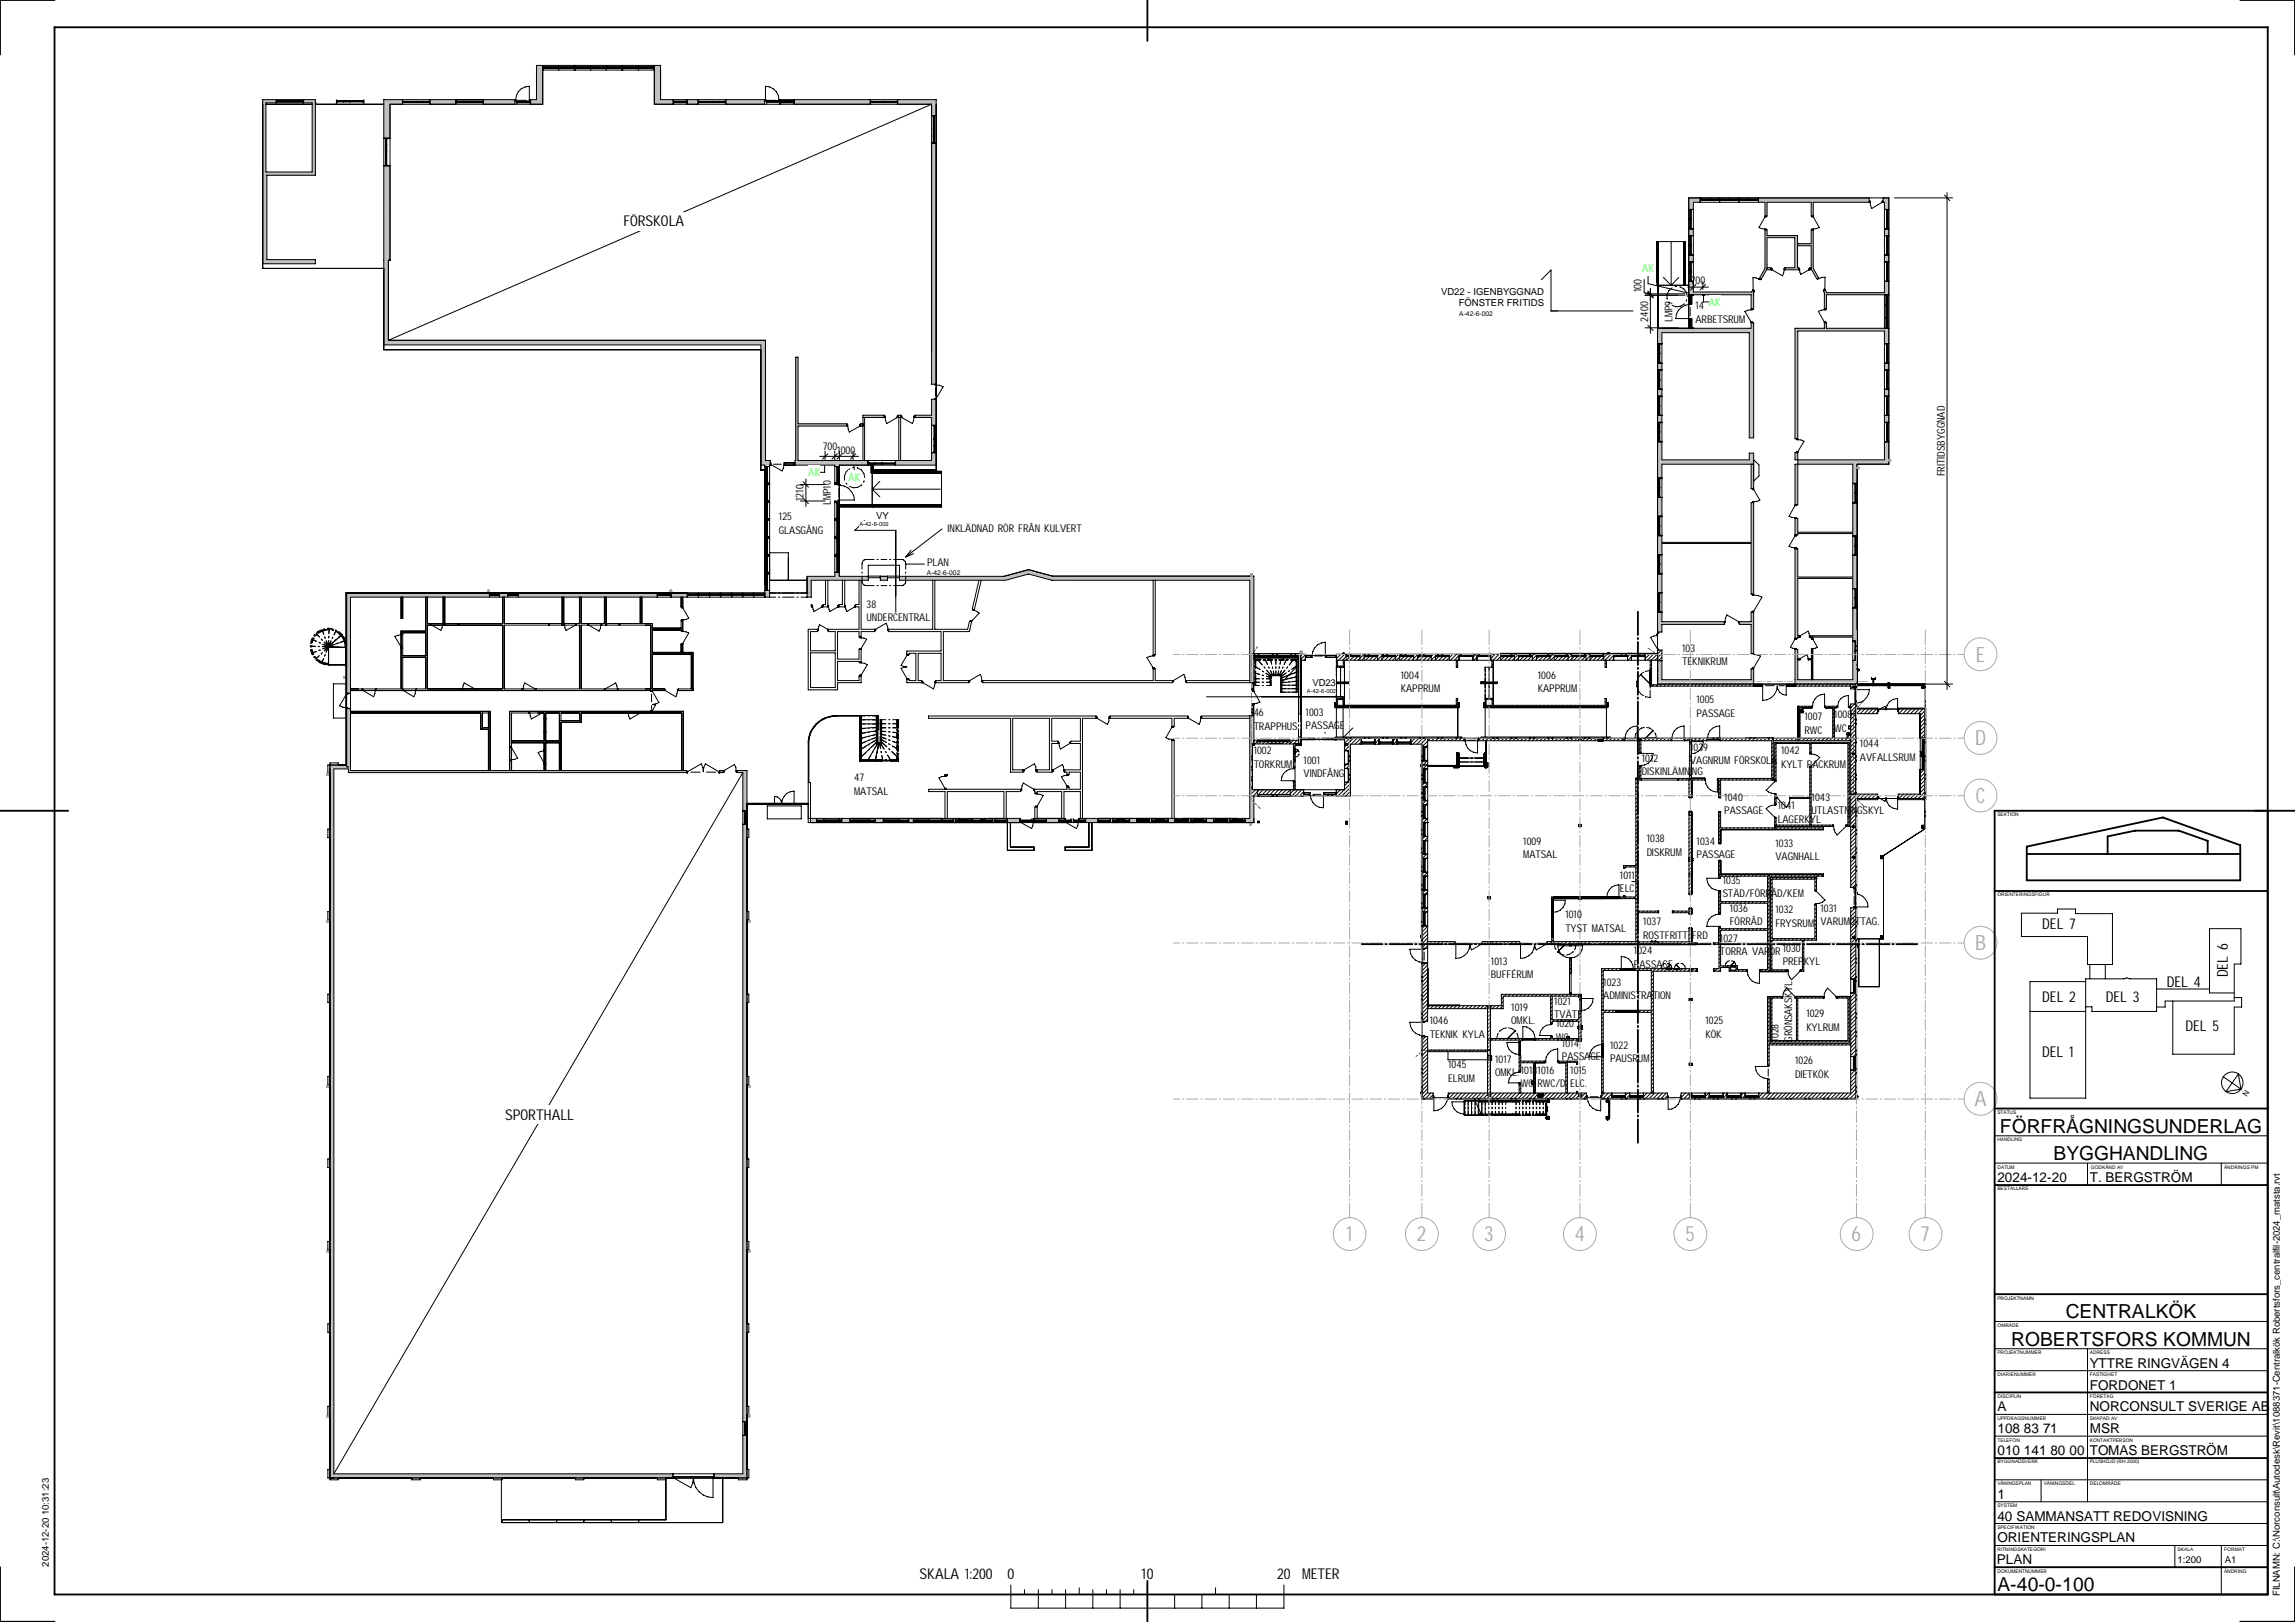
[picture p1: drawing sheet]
<svg xmlns="http://www.w3.org/2000/svg" width="841mm" height="594mm" viewBox="0 0 841 594" stroke-linecap="round" stroke-linejoin="round" font-family="sans-serif">
<defs><g id="words">
<g font-size="7.7" fill="#aaa">
<text x="724.1" y="242.3">E</text>
<text x="723.8" y="273">D</text>
<text x="724.1" y="294">C</text>
<text x="723.8" y="348">B</text>
<text x="723.6" y="405.1">A</text>
<text x="493.3" y="454.5">1</text>
<text x="519.2" y="454.5">2</text>
<text x="543.9" y="454.5">3</text>
<text x="576.9" y="454.5">4</text>
<text x="617.6" y="454.5">5</text>
<text x="678.5" y="454.5">6</text>
<text x="703.7" y="454.5">7</text>
</g>
<g font-size="7.1">
<text x="732.9" y="414.9">FÖRFRÅGNINGSUNDERLAG</text>
<text x="752.5" y="424.9">BYGGHANDLING</text>
<text x="757" y="482.9">CENTRALKÖK</text>
<text x="737" y="492.8">ROBERTSFORS KOMMUN</text>
<text x="731.9" y="582.6">A-40-0-100</text>
</g>
<g font-size="5.5">
<text x="228.4" y="82.9">FÖRSKOLA</text>
<text x="748.4" y="340.3">DEL 7</text>
<text x="816.4" y="357.9" transform="rotate(-90 816.4 357.9)">DEL 6</text>
<text x="794" y="361.5">DEL 4</text>
<text x="748.4" y="366.9">DEL 2</text>
<text x="771.7" y="366.9">DEL 3</text>
<text x="800.9" y="377.6">DEL 5</text>
<text x="748.4" y="387.1">DEL 1</text>
<text x="185.1" y="410">SPORTHALL</text>
<text x="336.9" y="578.2">SKALA 1:200</text>
<text x="369.2" y="578.2">0</text>
<text x="418.3" y="578.2">10</text>
<text x="468" y="578.2">20</text>
<text x="477.2" y="578.2">METER</text>
</g>
<g font-size="5">
<text x="731.9" y="432.9">2024-12-20</text>
<text x="765.8" y="432.9">T. BERGSTRÖM</text>
<text x="765.8" y="500.9">YTTRE RINGVÄGEN 4</text>
<text x="765.8" y="508.9">FORDONET 1</text>
<text x="731.9" y="516.9">A</text>
<text x="765.8" y="516.9">NORCONSULT SVERIGE AB</text>
<text x="731.9" y="524.9">108 83 71</text>
<text x="765.8" y="524.9">MSR</text>
<text x="731.9" y="532.9">010 141 80 00</text>
<text x="765.8" y="532.9">TOMAS BERGSTRÖM</text>
<text x="731.9" y="548.9">1</text>
<text x="731.9" y="556.9">40 SAMMANSATT REDOVISNING</text>
<text x="731.9" y="564.9">ORIENTERINGSPLAN</text>
<text x="731.8" y="572.9">PLAN</text>
</g>
<g font-size="3.9" fill="#0f0">
<text x="601.8" y="99.7">AK</text>
<text x="626.2" y="111.9">AK</text>
<text x="296.2" y="174.3">AK</text>
<text x="311" y="176.2">AK</text>
</g>
<g font-size="3.9">
<text x="601.6" y="107.1" transform="rotate(-90 601.6 107.1)">100</text>
<text x="619.6" y="104.1">700</text>
<text x="621.3" y="113.3">14</text>
<text x="603.9" y="117.8" transform="rotate(-90 603.9 117.8)">2400</text>
<text x="612.9" y="118" transform="rotate(-90 612.9 118)">LMP9</text>
<text x="621.3" y="118.2">ARBETSRUM</text>
<text x="301.5" y="164.7">700</text>
<text x="306.8" y="166.2">1000</text>
<text x="712.6" y="174.5" transform="rotate(-90 712.6 174.5)">FRITIDSBYGGNAD</text>
<text x="294.4" y="183.5" transform="rotate(-90 294.4 183.5)">1210</text>
<text x="304.5" y="185" transform="rotate(-90 304.5 185)">LMP10</text>
<text x="285.4" y="190.6">125</text>
<text x="285.4" y="195.5">GLASGÅNG</text>
<text x="347.2" y="195">INKLÄDNAD RÖR FRÅN KULVERT</text>
<text x="339.8" y="207.3">PLAN</text>
<text x="317.6" y="222.5">38</text>
<text x="317.6" y="227.4">UNDERCENTRAL</text>
<text x="616.4" y="238.8">103</text>
<text x="616.4" y="243.7">TEKNIKRUM</text>
<text x="513.3" y="248.6">1004</text>
<text x="563.5" y="248.6">1006</text>
<text x="513.3" y="253.5">KAPPRUM</text>
<text x="563.5" y="253.5">KAPPRUM</text>
<text x="621.6" y="257.6">1005</text>
<text x="459.4" y="262.4">46</text>
<text x="478.5" y="262.2">1003</text>
<text x="621.6" y="262.6">PASSAGE</text>
<text x="661.2" y="263.8">1007</text>
<text x="672.2" y="263.1">1008</text>
<text x="459.4" y="267.3">TRAPPHUS</text>
<text x="478.5" y="267.1">PASSAGE</text>
<text x="661.2" y="268.7">RWC</text>
<text x="672.2" y="268">WC</text>
<text x="619.3" y="274.9">1039</text>
<text x="681.6" y="273.6">1044</text>
<text x="459.4" y="276.2">1002</text>
<text x="459.4" y="281.1">TORKRUM</text>
<text x="477.7" y="279.7">1001</text>
<text x="601.6" y="279">1012</text>
<text x="619.3" y="279.8">VAGNRUM FÖRSKOLA</text>
<text x="652.7" y="276.2">1042</text>
<text x="652.7" y="281.1">KYLT PACKRUM</text>
<text x="681.6" y="278.6">AVFALLSRUM</text>
<text x="313" y="286.2">47</text>
<text x="477.7" y="284.6">VINDFÅNG</text>
<text x="601.6" y="283.9">DISKINLÄMNING</text>
<text x="313" y="291.1">MATSAL</text>
<text x="631.9" y="293.2">1040</text>
<text x="663.9" y="293.3">1043</text>
<text x="631.9" y="298.1">PASSAGE</text>
<text x="651.4" y="296.3">1041</text>
<text x="663.9" y="298.2">UTLASTNINGSKYL</text>
<text x="651.4" y="301.2">LAGERKYL</text>
<text x="558.2" y="309.5">1009</text>
<text x="603.4" y="308.4">1038</text>
<text x="621.7" y="309.5">1034</text>
<text x="650.6" y="310.2">1033</text>
<text x="558.2" y="314.4">MATSAL</text>
<text x="603.4" y="313.4">DISKRUM</text>
<text x="621.7" y="314.4">PASSAGE</text>
<text x="650.6" y="315.1">VAGNHALL</text>
<text x="593.6" y="321.8">1011</text>
<text x="631.3" y="323.6">1035</text>
<text x="593.6" y="326.7">ELC.</text>
<text x="631.3" y="328.5">STÄD/FÖRRÅD/KEM</text>
<text x="633.9" y="333.8">1036</text>
<text x="650.6" y="334.5">1032</text>
<text x="667.1" y="333.8">1031</text>
<text x="573.6" y="336.3">1010</text>
<text x="573.6" y="341.2">TYST MATSAL</text>
<text x="602.1" y="338.8">1037</text>
<text x="633.9" y="338.8">FÖRRÅD</text>
<text x="650.6" y="339.4">FRYSRUM</text>
<text x="667.1" y="338.8">VARUMOTTAG.</text>
<text x="602.1" y="343.7">ROSTFRITT FRD</text>
<text x="630.3" y="344.8">1027</text>
<text x="546.4" y="353.3">1013</text>
<text x="598.8" y="349.5">1024</text>
<text x="630.3" y="349.8">TORRA VAROR</text>
<text x="653.3" y="348.7">1030</text>
<text x="653.3" y="353.6">PREPKYL</text>
<text x="546.4" y="358.2">BUFFÉRUM</text>
<text x="598.8" y="354.4">PASSAGE</text>
<text x="587.5" y="361">1023</text>
<text x="587.5" y="365.9">ADMINISTRATION</text>
<text x="553.8" y="370.2">1019</text>
<text x="569.6" y="368">1021</text>
<text x="523.9" y="375.1">1046</text>
<text x="553.8" y="375.1">OMKL.</text>
<text x="569.6" y="372.9">TVÄTT</text>
<text x="570.2" y="376.3">1020</text>
<text x="624.9" y="375.1">1025</text>
<text x="661.9" y="372.5">1029</text>
<text x="661.9" y="377.4">KYLRUM</text>
<text x="523.9" y="380">TEKNIK KYLA</text>
<text x="570.2" y="381.2">WC</text>
<text x="572.3" y="383.5">1014</text>
<text x="624.9" y="380">KÖK</text>
<text x="651.8" y="381.5" transform="rotate(-90 651.8 381.5)">1028</text>
<text x="656.7" y="381.5" transform="rotate(-90 656.7 381.5)">GRÖNSAKSKYL</text>
<text x="547.9" y="389.3">1017</text>
<text x="572.3" y="388.4">PASSAGE</text>
<text x="590" y="384.1">1022</text>
<text x="590" y="389">PAUSRUM</text>
<text x="657.8" y="389.8">1026</text>
<text x="530.7" y="391.2">1045</text>
<text x="547.9" y="394.2">OMKL.</text>
<text x="557.3" y="393.2">1018</text>
<text x="563.5" y="393.2">1016</text>
<text x="575.4" y="393.2">1015</text>
<text x="657.8" y="394.7">DIETKÖK</text>
<text x="530.7" y="396.2">ELRUM</text>
<text x="557.3" y="398.1">WC</text>
<text x="563.5" y="398.1">RWC/D.</text>
<text x="575.4" y="398.1">ELC.</text>
</g>
<g font-size="3.5">
<text x="528.1" y="108">VD22</text>
<text x="534.6" y="112">FÖNSTER FRITIDS</text>
<text x="537.7" y="108">-</text>
<text x="539.9" y="108">IGENBYGGNAD</text>
<text x="321.1" y="190.2">VY</text>
<text x="480.9" y="251.3">VD23</text>
<text x="17.9" y="573.8" transform="rotate(-90 17.9 573.8)">2024-12-20 10:31:23</text>
<text x="798" y="572.3">1:200</text>
<text x="815.3" y="572.3">A1</text>
<text x="835.4" y="584.5" transform="rotate(-90 835.4 584.5)">FILNAMN: C:\Norconsult\Autodesk\Revit\1088371-Centralkök Robertsfors_centralfil-2024_matsta.rvt</text>
</g>
<text font-size="2.8" x="823.4" y="401.7" transform="rotate(-56 823.4 401.7)">N</text>
<g font-size="2.5">
<text x="534.8" y="115.9">A-42-6-002</text>
<text x="339.6" y="210.6">A-42-6-002</text>
</g>
<g font-size="2.1">
<text x="315" y="192.8">A</text>
<text x="316.3" y="192.8">-</text>
<text x="317.1" y="192.8">42</text>
<text x="319.4" y="192.8">-</text>
<text x="320.2" y="192.8">6</text>
<text x="321.4" y="192.8">-</text>
<text x="322.2" y="192.8">002</text>
<text x="478.9" y="253.7">A</text>
<text x="480.2" y="253.7">-</text>
<text x="481" y="253.7">42</text>
<text x="483.4" y="253.7">-</text>
<text x="484.1" y="253.7">6</text>
<text x="485.3" y="253.7">-</text>
<text x="486.1" y="253.7">002</text>
</g>
<g font-size="1.8">
<text x="731.9" y="299">SEKTION</text>
<text x="731.9" y="328.3">ORIENTERINGSFIGUR</text>
<text x="731.9" y="407.9">STATUS</text>
<text x="731.9" y="418">HANDLING</text>
<text x="731.9" y="428">DATUM</text>
<text x="766.2" y="428">GODKÄND AV</text>
<text x="815" y="428">ÄNDRINGS PM</text>
<text x="731.9" y="435.9">BESTÄLLARE</text>
<text x="731.9" y="476">PROJEKTNAMN</text>
<text x="731.9" y="486">OMRÅDE</text>
<text x="731.9" y="496">PROJEKTNUMMER</text>
<text x="765.8" y="496">ADRESS</text>
<text x="731.9" y="503.9">DIARIENUMMER</text>
<text x="765.8" y="503.9">FASTIGHET</text>
<text x="731.9" y="512">DISCIPLIN</text>
<text x="765.8" y="512">FÖRETAG</text>
<text x="731.9" y="519.9">UPPDRAGSNUMMER</text>
<text x="765.8" y="519.9">SKAPAD AV</text>
<text x="731.9" y="528">TELEFON</text>
<text x="765.8" y="528">KONTAKTPERSON</text>
<text x="731.9" y="535.9">BYGGNADSVERK</text>
<text x="765.8" y="535.9">PLUSHÖJD (RH 2000)</text>
<text x="731.9" y="544">VÅNINGSPLAN</text>
<text x="749" y="544">VÅNINGSDEL</text>
<text x="765.8" y="544">DELOMRÅDE</text>
<text x="731.9" y="551.9">SYSTEM</text>
<text x="731.9" y="560">SPECIFIKATION</text>
<text x="731.9" y="567.9">RITNINGSKATEGORI</text>
<text x="798" y="567.9">SKALA</text>
<text x="815" y="567.9">FORMAT</text>
<text x="731.9" y="576">DOKUMENTNUMMER</text>
<text x="815" y="576">ÄNDRING</text>
</g>
</g></defs>
<path d="M607.8 249.8h76.6M458.7 272.6v20.5" fill="none" stroke="#00f" stroke-width=".37"/>
<g fill="#00f">
<path d="M459 236.7h2v2.5h-2z"/>
<path d="M458.6 238.8h.9v1h-.9z"/>
<path d="M459.3 237.7h.9v1.1h-.9z"/>
</g>
<g fill="#c0c0c0">
<path d="M458 211h1.5v61.3h-1.5z"/>
<path d="M295.7 211.1h72.8v1.4h-72.8z"/>
<path d="M475.7 239.5h1v1.5h-1z"/>
<path d="M475.8 241h.9v31.3h-.9z"/>
<path d="M295.7 212.5h1.6v4.7h-1.6z"/>
<path d="M367.9 208.6h12v3.8h-12z"/>
<path d="M376.9 209.5h8.8v2.9h-8.8z"/>
<path d="M385.5 211h72.5v1.5h-72.5z"/>
<path d="M272.2 282.2h1.5v259.1h-1.5z"/>
<path d="M128.4 282.2h143.8v.8h-143.8z"/>
<path d="M280.2 170.3h1.8v46.9h-1.8z"/>
<path d="M305.9 170.3h1.7v40.8h-1.7z"/>
<path d="M278.8 168.7h64.3v1.6h-64.3z"/>
<path d="M341.4 38.2h1.7v130.5h-1.7z"/>
<path d="M278.8 126.3h1.7v42.4h-1.7z"/>
<path d="M291.6 130.8h.8v37.9h-.8z"/>
<path d="M292.4 155.2h23.8v.8h-23.8z"/>
<path d="M316.2 152.1h25.2v.8h-25.2z"/>
<path d="M122.3 539.7h149.9v1.6h-149.9z"/>
<path d="M140.6 124.6h139.9v1.7h-139.9z"/>
<path d="M140.6 95.3h1.7v29.3h-1.7z"/>
<path d="M140.6 36.5h2.3v58.8h-2.3z"/>
<path d="M142.9 36.5h56v1.7h-56z"/>
<path d="M196.6 24h2.3v12.5h-2.3z"/>
<path d="M198.9 24h43.2v1.7h-43.2z"/>
<path d="M239.8 25.7h2.3v12.5h-2.3z"/>
<path d="M242.1 36.5h101v1.7h-101z"/>
<path d="M96.3 36.5h19.3v1.2h-19.3z"/>
<path d="M96.3 37.7h1.2v26.5h-1.2z"/>
<path d="M97.5 63h18.1v1.2h-18.1z"/>
<path d="M114.4 37.7h1.2v25.3h-1.2z"/>
<path d="M96.3 64.2h1.5v32.4h-1.5z"/>
<path d="M97.8 95.1h17.8v1.5h-17.8z"/>
<path d="M297 299.7h162.5v1.5h-162.5z"/>
<path d="M127 217.2h1.4v63.6h-1.4z"/>
<path d="M120.9 280.2h6.8v1.4h-6.8z"/>
<path d="M120.9 281.6h1.4v259.7h-1.4z"/>
<path d="M127.1 217.2h170.2v1.5h-170.2z"/>
<path d="M127.7 280.8h.7v2.2h-.7z"/>
</g>
<path d="M246.9 540.8h14.4v.5h-14.4z" fill="#0ff"/>
<g fill="#fff">
<path d="M476.7 239.6h130.7v2.2h-130.7z"/>
<path d="M489.7 270.3h3v.6h-3z"/>
<path d="M680 250.5h.4v1.8h-.4z"/>
<path d="M680 257.8h.4v1.9h-.4z"/>
<path d="M678.2 250.5h1.8v10.9h-1.8z"/>
<path d="M616 402.3h64.4v.3h-64.4z"/>
<path d="M586.9 402.1h24.1v.5h-24.1z"/>
<path d="M530.7 402.3h50.6v.3h-50.6z"/>
<path d="M520.9 402.3h4.3v.3h-4.3z"/>
<path d="M521.3 400.3h156.9v2h-156.9z"/>
<path d="M520.9 379.6h.4v22.9h-.4z"/>
<path d="M520.9 352.9h.4v21.2h-.4z"/>
<path d="M520.9 301.2h.6v46.1h-.6z"/>
<path d="M521.3 306.3h1.9v94h-1.9z"/>
<path d="M658.9 270.3h19.3v1h-19.3z"/>
<path d="M533.7 255.8h.5v2.5h-.5z"/>
<path d="M588.2 255.8h.5v2.5h-.5z"/>
<path d="M546.8 255.8h.4v2.5h-.4z"/>
<path d="M546.7 241.8h.5v2.5h-.5z"/>
<path d="M619.1 276.4h.6v8.7h-.6z"/>
<path d="M680 292.7h.4v32.3h-.4z"/>
<path d="M679.9 332.5h.5v70h-.5z"/>
<path d="M678.2 290.8h1.8v111.5h-1.8z"/>
<path d="M600.7 271.3h.6v13.8h-.6z"/>
<path d="M680.3 259.3h7.8v.4h-7.8z"/>
<path d="M695.6 259.3h10v.4h-10z"/>
<path d="M680 259.7h25.3v1.7h-25.3z"/>
<path d="M705.1 259.3h.6v33.5h-.6z"/>
<path d="M703.7 261.4h1.6v31h-1.6z"/>
<path d="M695.6 292.4h10v.5h-10z"/>
<path d="M680 292.4h8.1v.5h-8.1z"/>
<path d="M680 290.8h23.7v1.6h-23.7z"/>
<path d="M550.2 364.2h28.3v.6h-28.3z"/>
<path d="M545.1 369.4h1.1v15.2h-1.1z"/>
<path d="M586.9 354.8h.6v15.2h-.6z"/>
<path d="M561.9 389.2h.6v11.1h-.6z"/>
<path d="M588.2 241.8h.5v2.5h-.5z"/>
<path d="M533.7 241.8h.5v2.5h-.5z"/>
<path d="M575.1 345.9h.6v18.3h-.6z"/>
<path d="M595.2 328.5h4.2v.6h-4.2z"/>
<path d="M568.6 329.1h.6v15.7h-.6z"/>
<path d="M587 354.8h18.9v.6h-18.9z"/>
<path d="M594.1 354.8h4.4v.5h-4.4z"/>
<path d="M523.2 384.6h21.9v.5h-21.9z"/>
<path d="M605.1 355.4h.8v44.9h-.8z"/>
<path d="M459.5 271.1h16.3v1.2h-16.3z"/>
<path d="M465.1 271.6h5v.7h-5z"/>
<path d="M599.4 285.7h.8v31.3h-.8z"/>
<path d="M492.7 270.3h2.2v21.2h-2.2z"/>
<path d="M474 272.3h.6v16.9h-.6z"/>
<path d="M587.5 370h17.6v.8h-17.6z"/>
<path d="M658.9 258.7h.6v11.6h-.6z"/>
<path d="M659.5 258.7h18.7v.5h-18.7z"/>
<path d="M671.6 259.2h.6v11.1h-.6z"/>
<path d="M458.9 289.2h33.8v2.3h-33.8z"/>
<path d="M494.9 270.3h26.4v2.2h-26.4z"/>
<path d="M600.2 333.7h18.7v.6h-18.7z"/>
<path d="M647.7 340.4h.6v15.3h-.6z"/>
<path d="M619.1 285.1h30.7v.6h-30.7z"/>
<path d="M625.7 270.3h4.5v.5h-4.5z"/>
<path d="M619.3 271.6h.4v4.4h-.4z"/>
<path d="M573.8 389.2h.6v11.1h-.6z"/>
<path d="M558 380.3h4.5v.5h-4.5z"/>
<path d="M568.2 364.8h.6v15.5h-.6z"/>
<path d="M556.7 380.9h.6v7.7h-.6z"/>
<path d="M578.5 364.9h.9v15.6h-.9z"/>
<path d="M556.7 381.8h.4v4.4h-.4z"/>
<path d="M550.2 364.8h.6v4.6h-.6z"/>
<path d="M578.9 365.7h.5v4.4h-.5z"/>
<path d="M556.7 389.2h.6v11.1h-.6z"/>
<path d="M568.8 373.5h9.7v.6h-9.7z"/>
<path d="M649.2 271.3h.6v13.8h-.6z"/>
<path d="M629.9 285.7h.6v34.8h-.6z"/>
<path d="M630.5 303.2h19.8v.6h-19.8z"/>
<path d="M630.5 320.3h17.8v.6h-17.8z"/>
<path d="M647.7 365h.6v17.4h-.6z"/>
<path d="M648.8 365h28.9v.5h-28.9z"/>
<path d="M658.3 365.5h.5v15.6h-.5z"/>
<path d="M648.8 365.5h.5v15.6h-.5z"/>
<path d="M648.8 381.1h28.9v.5h-28.9z"/>
<path d="M660.5 344.3h.5v11.4h-.5z"/>
<path d="M649.4 343.7h16.2v.6h-16.2z"/>
<path d="M665.1 321.4h.5v22.3h-.5z"/>
<path d="M648.8 321.4h16.3v.6h-16.3z"/>
<path d="M648.8 322h.6v22.3h-.6z"/>
<path d="M648.8 344.3h.5v11.4h-.5z"/>
<path d="M630.5 330.2h17.2v.6h-17.2z"/>
<path d="M630.5 340.1h17.2v.6h-17.2z"/>
<path d="M677.2 299h.5v3.7h-.5z"/>
<path d="M650.3 302.2h26.9v.5h-26.9z"/>
<path d="M650.3 271.9h.5v30.3h-.5z"/>
<path d="M650.8 271.9h26.9v.4h-26.9z"/>
<path d="M677.2 272.3h.5v26.7h-.5z"/>
<path d="M663.2 272.3h.5v29.9h-.5z"/>
<path d="M650.8 292h12.4v.4h-12.4z"/>
<path d="M680.2 401.3h.5v.4h-.5z"/>
<path d="M680.2 346.4h.5v.4h-.5z"/>
<path d="M586.9 382.5h.5v4.5h-.5z"/>
<path d="M648.3 382.1h29.9v.6h-29.9z"/>
<path d="M677.2 365.5h.5v15.6h-.5z"/>
<path d="M633.6 355.3h2.6v.4h-2.6z"/>
<path d="M577.7 389h.4v11.3h-.4z"/>
<path d="M595 317h.5v11.4h-.5z"/>
<path d="M595.5 317h3.9v.5h-3.9z"/>
</g>
<path d="M679.2 260.6v31" fill="none" stroke="#00f" stroke-width=".37"/>
<g fill="#00f">
<path d="M679.9 256.5h3.4v3.3h-3.4z"/>
<path d="M679 259.2h1.6v1.4h-1.6z"/>
<path d="M680.5 257.8h1.4v1.4h-1.4z"/>
<path d="M679.9 292.3h3.3v3.2h-3.3z"/>
<path d="M679 291.5h1.5v1.3h-1.5z"/>
<path d="M680.5 292.9h1.4v1.3h-1.4z"/>
</g>
<g fill="#fff">
<path d="M489.7 241.8h.4v2.5h-.4z"/>
<path d="M490.1 243.9h2.6v.4h-2.6z"/>
<path d="M604.7 241.8h.5v9.5h-.5z"/>
<path d="M605.2 250.8h2.2v.5h-2.2z"/>
</g>
<path d="M521.5 384.8h24.2v17.3" fill="none" stroke="#00f" stroke-width=".37"/>
<g fill="#00f">
<path d="M518.7 385.1h2.3v2h-2.3z"/>
<path d="M520.5 384.7h1v.9h-1z"/>
<path d="M519.6 385.5h1v.8h-1z"/>
<path d="M542.5 402.6h2.7v2.5h-2.7z"/>
<path d="M544.7 402h1.1v1h-1.1z"/>
<path d="M543.6 403h1.1v1.1h-1.1z"/>
</g>
<g fill="#fff">
<path d="M574.4 388.6h3.7v.4h-3.7z"/>
<path d="M546.2 380.3h32.3v.6h-32.3z"/>
<path d="M605.9 354.8h24.6v.9h-24.6z"/>
<path d="M647.7 382.4h.6v17.9h-.6z"/>
<path d="M647.7 320.9h.6v19.5h-.6z"/>
<path d="M629.9 340.4h.6v14.4h-.6z"/>
<path d="M650.3 303.2h17.9v.6h-17.9z"/>
<path d="M629.9 320.5h.6v19.9h-.6z"/>
<path d="M648.3 320.3h19.9v.6h-19.9z"/>
<path d="M575.1 344.8h25.1v1.1h-25.1z"/>
<path d="M544.2 258.3h44.5v.5h-44.5z"/>
<path d="M544.2 255.8h2.6v.4h-2.6z"/>
<path d="M544.2 256.2h.4v2.1h-.4z"/>
<path d="M489.7 255.8h3v.4h-3z"/>
<path d="M489.7 256.2h.4v2.1h-.4z"/>
<path d="M489.7 258.3h44.5v.5h-44.5z"/>
<path d="M607.4 250.5h70.8v.8h-70.8z"/>
</g>
<path d="M607.8 240v9.8" fill="none" stroke="#00f" stroke-width=".37"/>
<g fill="#00f">
<path d="M603.7 237.2h3.4v2.3h-3.4z"/>
<path d="M606.5 239.1h1.4v1h-1.4z"/>
<path d="M605 238.2h1.5v1h-1.5z"/>
<path d="M459.2 293.6h2.8v2.7h-2.8z"/>
<path d="M458.6 293h1.2v1.1h-1.2z"/>
<path d="M459.7 294.1h1.2v1.1h-1.2z"/>
</g>
<g fill="#fff">
<path d="M568.6 344.8h6.5v1h-6.5z"/>
<path d="M520.9 280.2h.6v21h-.6z"/>
<path d="M521.3 280.2h1.9v21h-1.9z"/>
<path d="M523.2 344.8h45.4v1h-45.4z"/>
<path d="M545.1 384.6h1.1v15.7h-1.1z"/>
<path d="M556.7 388.6h17.7v.6h-17.7z"/>
<path d="M586.9 370h.6v30.3h-.6z"/>
<path d="M618.9 285.7h1v59.2h-1z"/>
<path d="M520.9 272.5h.4v7.7h-.4z"/>
<path d="M520.9 273.6h.6v5h-.6z"/>
<path d="M521.3 270.3h1.9v9.9h-1.9z"/>
<path d="M599.4 317h.8v12.1h-.8z"/>
<path d="M579.3 328.5h15.9v.6h-15.9z"/>
<path d="M599.4 329.1h.8v15.7h-.8z"/>
<path d="M578.6 328.5l.6 .2z"/>
<path d="M568.6 328.5h9.9v.6h-9.9z"/>
<path d="M523.2 368.3h27v1.1h-27z"/>
<path d="M492.3 241.8h.4v2.1h-.4z"/>
<path d="M492.3 256.2h.4v2.1h-.4z"/>
</g>
<path d="M458.7 239.8v32.8" fill="none" stroke="#00f" stroke-width=".37"/>
<g fill="#fff">
<path d="M678.2 261.4h1.8v29.4h-1.8z"/>
<path d="M691.9 251.3h.6v.6h-.6z"/>
<path d="M520.6 342.7h.5v.5h-.5z"/>
<path d="M520.6 280.1h.5v.5h-.5z"/>
<path d="M520.6 400.1h.5v.5h-.5z"/>
<path d="M523.2 270.3h96.5v1h-96.5z"/>
<path d="M619.7 270.3h30.1v1h-30.1z"/>
<path d="M649.8 270.3h9.1v1h-9.1z"/>
<path d="M633.6 354.3h.6v1h-.6z"/>
<path d="M634.2 353.7h2.5v.5h-2.5z"/>
</g>
<g fill="#c0c0c0">
<path d="M678.9 170h1.7v80.5h-1.7z"/>
<path d="M607.4 248.9h71.5v1.6h-71.5z"/>
<path d="M607.4 120.2h1.6v128.7h-1.6z"/>
<path d="M657.8 170h1v78.9h-1z"/>
<path d="M641.7 170h.9v78.9h-.9z"/>
<path d="M609 227.7h32.7v1h-32.7z"/>
<path d="M609 168.4h81.5v1.6h-81.5z"/>
<path d="M658.8 232.8h20.1v.5h-20.1z"/>
<path d="M658.8 211.3h20.1v.5h-20.1z"/>
<path d="M658.8 194.9h20.1v.5h-20.1z"/>
</g>
<path d="M609 198.8h32.7" fill="none" stroke="#c0c0c0" stroke-width=".42"/>
<g fill="#c0c0c0">
<path d="M690.5 72.5h1.6v97.5h-1.6z"/>
<path d="M618.8 72.5h71.7v1.6h-71.7z"/>
<path d="M641 120.2h1.6v49.8h-1.6z"/>
<path d="M609 120.2h11.5v1.6h-11.5z"/>
<path d="M657.8 120.2h1v48.2h-1z"/>
<path d="M658.8 120.2h31.7v1h-31.7z"/>
<path d="M618.8 74.1h1.7v33.8h-1.7z"/>
<path d="M620.5 120.2h20.5v1.6h-20.5z"/>
<path d="M668.5 107.2h22v.7h-22z"/>
<path d="M668.5 107.9h.8v12.3h-.8z"/>
<path d="M663.7 96.9h5.7v10.3h-5.7z"/>
<path d="M663.7 74.1h.8v24h-.8z"/>
<path d="M620.5 106.9h22.1v1h-22.1z"/>
<path d="M641.7 107.9h.9v12.3h-.9z"/>
<path d="M641.9 97h5.6v10.1h-5.6z"/>
<path d="M646.8 74.1h.7v24.1h-.7z"/>
<path d="M647.4 98h16.5v.8h-16.5z"/>
<path d="M658.7 89.2h5v.8h-5z"/>
<path d="M647.5 86.3h11.2v.7h-11.2z"/>
<path d="M657.7 87h1v11h-1z"/>
</g>
<g fill="#fff">
<path d="M643 251l2.5 .1z"/>
<path d="M654.9 251l2.5 .1z"/>
<path d="M657.4 250.6h.4v.7h-.4z"/>
<path d="M642.6 250.6h.4v.7h-.4z"/>
<path d="M645.5 250.6h.4v.7h-.4z"/>
<path d="M654.6 250.6h.3v.7h-.3z"/>
<path d="M478.4 240h.3v.8h-.3z"/>
<path d="M478.7 240.1l1.8 .1z"/>
<path d="M489.4 240h.3v.8h-.3z"/>
<path d="M477.7 290.2h.3v.9h-.3z"/>
<path d="M478 290.8l1.8 .1z"/>
<path d="M485.3 290.8l4.1 .1z"/>
<path d="M489.4 290.2h.3v.9h-.3z"/>
<path d="M485 290.2h.3v.9h-.3z"/>
<path d="M479.8 290.2h.3v.9h-.3z"/>
<path d="M689.3 343h.6v.6h-.6z"/>
<path d="M567 409.1h.4v.4h-.4z"/>
<path d="M567.4 402.9v.5z"/>
<path d="M566.4 407.5h.4v.3h-.4z"/>
<path d="M566.4 406.7h.4v.3h-.4z"/>
<path d="M566.4 405.8h.4v.3h-.4z"/>
<path d="M566.4 405h.4v.3h-.4z"/>
<path d="M566.4 404.1h.4v.4h-.4z"/>
<path d="M566.4 409.2h.4v.3h-.4z"/>
<path d="M588.9 409.1l.4 .1z"/>
<path d="M589.5 409.2h.4v.3h-.4z"/>
<path d="M588.9 409.7h.5v.4h-.5z"/>
<path d="M589.5 408.3h.4v.4h-.4z"/>
<path d="M589.5 407.5h.4v.3h-.4z"/>
<path d="M589.5 406.7h.4v.3h-.4z"/>
<path d="M589.5 405.8h.4v.3h-.4z"/>
<path d="M589.5 405h.4v.3h-.4z"/>
<path d="M589.5 404.1h.4v.4h-.4z"/>
<path d="M589.5 403.3h.4v.3h-.4z"/>
<path d="M680 251.3h.4v.3h-.4z"/>
<path d="M680.7 245.1h.5v.5h-.5z"/>
<path d="M607.4 238.1h1.6v3.9h-1.6z"/>
<path d="M636.2 354.2h.5v.9h-.5z"/>
<path d="M659.5 259.9h1.2v.5h-1.2z"/>
<path d="M660.2 259.2h.5v.7h-.5z"/>
<path d="M460.8 300.7h.6v.6h-.6z"/>
<path d="M493.2 300.7h.5v.6h-.5z"/>
<path d="M492.1 239.1h.5v.4h-.5z"/>
<path d="M589.3 238.9h.4v.5h-.4z"/>
<path d="M536.7 408.3l7.1 .2z"/>
<path d="M536.7 403l6.4 .2z"/>
<path d="M536.5 403.3l.1 5z"/>
<path d="M589.5 402.3h.4v.3h-.4z"/>
<path d="M566.4 402.3h.4v.3h-.4z"/>
</g>
<g fill="#c0c0c0">
<path d="M458 291.5h1.5v8.2h-1.5z"/>
<path d="M458 272.3h.8v19.2h-.8z"/>
</g>
<g fill="#fff">
<path d="M458.9 273l.1 16.2z"/>
<path d="M676.8 269h.4v1.3h-.4z"/>
<path d="M677.2 269h1v.4h-1z"/>
<path d="M689.3 313.6h.6v.6h-.6z"/>
<path d="M704.4 302.5h.7v.6h-.7z"/>
<path d="M705.3 301.1h.3v.3h-.3z"/>
<path d="M705.3 301.9h.3v.4h-.3z"/>
<path d="M705.3 302.8h.3v.3h-.3z"/>
<path d="M705.3 300.2h.3v.4h-.3z"/>
<path d="M705.3 299.4h.3v.3h-.3z"/>
<path d="M705.3 298.5h.3v.4h-.3z"/>
<path d="M705.3 296.8h.3v.4h-.3z"/>
<path d="M705.3 297.7h.3v.3h-.3z"/>
<path d="M705.3 296h.3v.3h-.3z"/>
<path d="M705.3 295.1h.3v.4h-.3z"/>
<path d="M705.3 294.3h.3v.3h-.3z"/>
<path d="M705.3 293.5h.3v.4h-.3z"/>
<path d="M704.7 292.4h.3v.5h-.3z"/>
<path d="M705.3 292.9h.3v.3h-.3z"/>
<path d="M630.5 353.7h3.7v.6h-3.7z"/>
<path d="M636.2 355.1h11.5v.6h-11.5z"/>
<path d="M493.2 301.5h.5v.4h-.5z"/>
<path d="M486 240.1l3.4 .1z"/>
<path d="M480.5 240h.3v.8h-.3z"/>
<path d="M485.6 240h.4v.8h-.4z"/>
<path d="M523.9 280.3l.2 .3z"/>
<path d="M533 280.3l.1 .3z"/>
<path d="M528.6 280.3l.1 .3z"/>
<path d="M544.4 276.3l.3 .1z"/>
<path d="M544.4 272l.3 .2z"/>
<path d="M544.4 279.7l.3 .1z"/>
<path d="M533.9 276.4l.3 .1z"/>
<path d="M533.9 279.4l.3 .2z"/>
<path d="M704.4 251.3h.7v.6h-.7z"/>
<path d="M703.8 250.7h.5v.4h-.5z"/>
<path d="M703 250.7h.3v.4h-.3z"/>
<path d="M702.1 250.7h.4v.4h-.4z"/>
<path d="M701.3 250.7h.3v.4h-.3z"/>
<path d="M700.4 250.7h.4v.4h-.4z"/>
<path d="M699.6 250.7h.3v.4h-.3z"/>
<path d="M698.8 250.7h.3v.4h-.3z"/>
<path d="M697.9 250.7h.3v.4h-.3z"/>
<path d="M697.1 250.7h.3v.4h-.3z"/>
<path d="M696.2 250.7h.4v.4h-.4z"/>
<path d="M695.4 250.7h.3v.4h-.3z"/>
<path d="M691.9 250.1h.5v.4h-.5z"/>
<path d="M694.5 250.7h.4v.4h-.4z"/>
<path d="M693.7 250.7h.3v.4h-.3z"/>
<path d="M692.8 250.7h.4v.4h-.4z"/>
<path d="M692 250.7h.3v.4h-.3z"/>
<path d="M691.1 250.7h.4v.4h-.4z"/>
<path d="M690.3 250.7h.3v.4h-.3z"/>
<path d="M689.4 250.7h.4v.4h-.4z"/>
<path d="M688.6 250.7h.3v.4h-.3z"/>
<path d="M687.7 250.7h.4v.4h-.4z"/>
<path d="M686.9 250.7h.3v.4h-.3z"/>
<path d="M686.1 250.7h.3v.4h-.3z"/>
<path d="M685.2 250.7h.3v.4h-.3z"/>
<path d="M684.3 250.7h.4v.4h-.4z"/>
<path d="M683.4 250.7h.5v.4h-.5z"/>
<path d="M682.6 250.7h.4v.4h-.4z"/>
<path d="M681.7 250.7h.4v.4h-.4z"/>
<path d="M680.9 250.7h.3v.4h-.3z"/>
<path d="M704.7 250.7h.4v.4h-.4z"/>
<path d="M619.2 108.1h.7v.4h-.7z"/>
<path d="M618.8 107.9h1.7v12.3h-1.7z"/>
<path d="M619.2 119.7h.7v.4h-.7z"/>
<path d="M619.2 111.2h.7v.3h-.7z"/>
<path d="M619.2 116.7h.7v.3h-.7z"/>
<path d="M476.7 241.8l.1 30.5z"/>
<path d="M459.4 272.3l14.6 .2z"/>
<path d="M474.6 272.6h1.6v.4h-1.6z"/>
<path d="M476.2 273h.6z"/>
<path d="M680 261.4l.2 29.4z"/>
<path d="M703.5 281.9l.2 8.9z"/>
<path d="M703.5 261.4l.2 8.9z"/>
<path d="M649.3 355.2h11.2v.5h-11.2z"/>
<path d="M619.8 345.3h10.1v.6h-10.1z"/>
<path d="M600.2 344.9h19.6v1h-19.6z"/>
<path d="M599.4 285.1h19.7v.6h-19.7z"/>
</g>
<g fill="none" stroke="#000" stroke-width=".37">
<path d="M97.5 37.7h16.9v25.3h-16.9zM97.5 38.2h16.9M101.2 36.5v1.7M101.3 36.8h9.9v.5h-9.9zM101.5 37.1h2.1M101.5 36.8v.5M103.6 36.8v.5M103.9 37.1h7M103.9 36.8v.5M110.9 36.8v.5M111.3 36.5v1.7M115.6 37.7h.1"/>
<path d="M115.6 38.2h25M123.3 36.5v1.7M123.4 36.8h9.9v.5h-9.9zM123.6 37.1h2.1M123.6 36.8v.5M125.7 36.8v.5M126 37.1h7M126 36.8v.5M133 36.8v.5M133.3 36.5v1.7M147.5 36.5v1.7M147.8 37.3h7.1"/>
<path d="M147.8 37.1v.5M154.9 37.1v.5M155.1 37.3h2.1M155.1 37.1v.5M157.2 37.1v.5M157.5 36.5v1.7M157.5 37.1h-9.9v.5h9.9M167 36.5v1.7M167.1 37.1h9.9v.5h-9.9zM167.4 37.3h9.4M167.4 37.1v.5M176.8 37.1v.5"/>
<path d="M177.1 36.5v1.7M188.7 36.5v1.7M189 36.5h-48.4v91.6h138.2M189 36.5a4.9 4.9 0 0 1 5-4.9v5.4h.2M189 36.5v.5h-.3M189.4 36.5v1.7M189.5 37.1h4.9v.5h-4.9zM189.7 37.3h4.4M189.7 37.1v.5M190 36.7h3M194.1 37.1v.5M194.2 36.5v.6"/>
<path d="M194.2 37.6v.6M194.5 36.5v1.7M199 24v1.7M199.1 24.6h5.5v.5h-5.5zM199.3 24.6v.5M199.3 24.8h5.1M204.4 24.6v.5M204.7 24v1.7M204.8 24.6h5.6v.5h-5.6zM205.1 24.8h5M205.1 24.6v.5M210.1 24.6v.5"/>
<path d="M210.5 24v1.7M210.7 24v1.7M210.7 24.6h11.4v.5h-11.4M211 24.8h5.2M211 24.6v.5M216.2 24.6v.5M216.4 24v1.7M216.5 24.6v.5M216.7 24.8h5.2M216.7 24.6v.5M221.9 24.6v.5M222.2 24v1.7"/>
<path d="M222.2 24.6h5.6v.5h-5.6zM222.5 24.8h5.1M222.5 24.6v.5M227.6 24.6v.5M227.9 24v1.7M228.2 24v1.7M228.3 24.6h5.5v.5h-5.5zM228.5 24.8h5.1M228.5 24.6v.5M233.6 24.6v.5M233.9 24v1.7M234 24.6h5.6v.5h-5.6"/>
<path d="M234.3 24.8h5.1M234.3 24.6v.5M239.4 24.6v.5M239.7 24v1.7M246.7 36.5v1.7M246.8 37.1h4.9v.5h-4.9zM247.1 37.3h4.4M247.1 37.1v.5M251.5 37.1v.5M251.8 36.5v1.7M255.9 36.5v1.7M255.9 37.1h10v.5h-10z"/>
<path d="M256.2 37.3h7M256.2 37.1v.5M263.2 37.1v.5M263.5 37.3h2.1M263.5 37.1v.5M265.6 37.1v.5M265.9 36.5v1.7M280.2 36.5v1.7M280.5 36.5h-38.4v-12.5h-45.5v12.5h-2.6M280.9 36.5v1.7M281.3 37.1h9.4M281.3 36.8v.5"/>
<path d="M281.5 36.7h3M285.4 36.5h57.7v135.6h-23.2M285.4 36.5a4.9 4.9 0 0 0-4.9-4.9v5.4h-.3M285.4 36.5v.3M285.7 37.3v.9M285.7 36.5v.3M286 36.5v.3M286 37.3v.9M286.1 37.3v.3h4.9M286.3 37.3v.3M290.7 36.8v.5M290.7 37.3v.3"/>
<path d="M290.9 36.8h-9.9v.5h9.9M290.9 37.1h.1M291 36.5v1.7M291.1 36.5v1.7M318.9 36.5v1.7M318.9 37.6h9.9M318.9 37.1h9.9M319.2 37.3h7M319.2 37.1v.5M326.2 37.1v.5M326.5 37.3h2.1M326.5 37.1v.5"/>
<path d="M328.6 37.1v.5M328.9 36.5v1.7M341.4 38.2v102.5h1.7M341.4 38.2h-101.6v-12.5h-40.9v12.5h-56v57.1h-.6v29.3M341.4 38.2l-199.1 86.4M140.6 50.6h2.3M141.2 53.3h.5M141.2 53.1h.5M141.2 51h.5M141.2 50.7h.5v9.9h-.5zM141.5 51v2.1M141.5 53.3v7.1"/>
<path d="M341.4 52.4h1.7M341.4 42.3h1.7M342 42.7h.5M342 49.7h.5M342 50h.5M342 52.1h.5M342 42.4h.5v9.9h-.5zM342.2 42.7v7M342.2 50v2.1M140.6 60.7h2.3M141.2 60.4h.5M618.8 76.7h1.7"/>
<path d="M619.2 76.8h.6v6.9h-.6zM619.2 77h.6M619.5 77v3.2M623.1 72.5v1.6M623.1 72.8h7v.6h-7zM623.4 73.2h3.1M623.4 72.8v.6M626.5 72.8v.6M626.8 73.2h3M626.8 72.8v.6M629.8 72.8v.6M630.2 72.5v1.6"/>
<path d="M630.3 72.8h6.9v.6h-6.9zM630.5 72.8v.6M630.5 73.2h3.1M633.6 72.8v.6M633.8 73.2h3.1M633.8 72.8v.6M636.9 72.8v.6M637.3 72.5v1.6M637.4 72.8h6.9v.6h-6.9zM637.6 72.8v.6M637.6 73.2h3.1M640.7 72.8v.6"/>
<path d="M640.9 73.2h3.2M640.9 72.8v.6M644.1 72.8v.6M644.4 72.5v1.6M646.8 79.4v-5.3h-26.3v32.8h21.4l.4-.6M646.8 79.4l-2.2 3.9 2.2 .6M647.2 79.2v.2h-.4M664 79.2v.2h.5M664.5 79.2h-.8v-5.1h-16.2v5.1h-.7M664.5 79.4l2.2 3.9-2.2 .6M685 72.5v1.6M685 73.7h.3v.4"/>
<path d="M685.3 74.1h-20.8v5.3M685.3 74.1l.6 2.3 3.8-2.3M689.7 74.1h.8v33.1h-21.1l-.5-1M690 72.5v1.6M690 73.7h-.3v.4M690.5 76.7h1.7M691.3 76.8h.5v6.9h-.5zM691.3 77h.5M691.6 77v3.2M96.3 96.6h19.3v-1.5h-17.8v-30.9h17.8v-27.7h-19.3v61.8h44.3M607.4 88.5v151l1.4-1.4M607.5 88.5v31.7"/>
<path d="M607.7 88.5v31.7M612.4 88.5v16M617.1 88.5v16M617.2 88.5v16M617.4 88.5v16M618.8 86.3h1.7M618.8 83.8h1.7M618.8 95.9h1.7M618.8 93.4h1.7M619.2 86.4h.6v6.9h-.6zM619.2 96h.6v7h-.6zM619.2 90h.6"/>
<path d="M619.2 83.5h.6M619.2 80.3h.6M619.2 80.2h.6M619.2 93h.6M619.2 89.7h.6M619.2 86.6h.6M619.2 99.6h.6M619.2 99.3h.6M619.2 96.3h.6M619.5 80.3v3.2M619.5 86.6v3.1M619.5 90v3"/>
<path d="M619.5 96.3v3M619.5 99.6v3.1M646.8 84.2h.7v2.1h11.2v11.7h.4v.8M646.8 83.9h.4v.3M646.8 83.9v14.4l-2.1 3.6M647.5 98.5v-11.5h10.2v11h-3.6v.8M647.5 98h1.5v.8M649 98.3h.3v.5M649.3 98.8h-1.9l-2.1 3.6-.6-.5M649.3 98.8l3.9 2.2 .6-2.2M653.8 98.8h5.7M654.1 98.3h-.3v.5"/>
<path d="M658.7 90h5v8.5M659.1 98.3h.4v.5M659.5 98.8l.4 1.7 3-1.7M662.9 98.8h1l1.8 3.3 .7-.3M663.2 98.3h-.3v.5M663.7 98h-.5v.8M664.5 84.2h-.8v5h-5M664.5 83.9v14.4l1.9 3.5M664.5 83.9h-.5v.3M690.5 86.3h1.7M690.5 83.8h1.7M690.5 95.9h1.7"/>
<path d="M690.5 93.4h1.7M691.3 86.4h.5v6.9h-.5zM691.3 96h.5v7h-.5zM691.3 90h.5M691.3 83.5h.5M691.3 80.3h.5M691.3 80.2h.5M691.3 93h.5M691.3 89.7h.5M691.3 86.6h.5M691.3 99.6h.5M691.3 99.3h.5"/>
<path d="M691.3 96.3h.5M691.6 80.3v3.2M691.6 86.6v3.1M691.6 90v3M691.6 96.3v3M691.6 99.6v3.1M602.8 108.1h12M603.8 119.1l2 2M603.8 107.1l2 2M604.8 106.1v16M607.1 102.4h.3M609.5 101.6l2.9 2.9"/>
<path d="M611.5 110.7l.3 .4M612.7 105.4a3.5 3.5 0 0 0-1.7 4.2M614.4 104.9l-.6 .1M615.2 101.6l-2.8 2.9M615.5 105.1a3.6 3.6 0 0 1 2.8 3.5M617.2 111.3a3.7 3.7 0 0 1-4.5 .5M617.4 102.4h.2M618.1 109.7l-.2 .6M618.8 107.9l22.9 .1v5.5M618.8 103h1.7M618.8 104.5h-11.7v-16h10.5v16M619.2 102.7h.6"/>
<path d="M619.2 116.7v3.4M619.2 111.2h.7M619.2 119.7h.7M619.2 117h.7M619.2 108.5h.7M619.2 108.1v3.4h.7v-3.4M619.3 111.5a5.2 5.2 0 0 0-5.2 5.2h5.8v3.4M619.3 108.5v2.7M619.3 117v2.7M619.3 112.5v3.2M620.1 107.9l-.1 .2M620.5 107.9l-1.7 .2"/>
<path d="M624 108h.5M641.7 118.2h.9v42.2h-1.6v-38.6h-32v46.6h32v-2.5h1.6v13.4M641.7 117.9v2.3h-34.3M641.7 117.9h.4v.3M641.7 113.5l-2.3 .5 2.3 3.9M642.1 113.2v.3h-.4M642.3 106.3l.7 .5-.4 .4v6h-.9M642.5 106.1l.3 .2-.1 .3-.4-.3M642.5 106.1l-.2 .2M644.6 102.2l-2.2-.5 .1 4.4M644.6 102.2l.4 .2M644.7 102l-.1 .2"/>
<path d="M644.7 101.9l.5 .3-.2 .2M644.7 101.9l-.1 .3M645.1 102.2l-.1 .2M666.4 101.9l.1 .1M666.4 101.8l-.4 .2 .1 .3 .4-.3M666.4 101.8l.1 .2M666.5 102l2.3-.5-.1 4.4M668.3 106.2l.1 .1M668.3 106.2l.1 .2 .5-.2M668.5 118.2h.8v2h22.8M668.5 117.9v2.3h-10.7v40.5h1M668.5 113.5l-2.2 .5 2.2 3.9"/>
<path d="M668.5 117.9h.5v.3M668.7 105.9l-.4 .3M668.7 105.9l.1 .3M668.7 105.9l.2 .3M668.9 106.2l-.7 .4 .3 .6v6.3M669 113.2v.3h-.5M690.5 108v12.2M690.5 103h1.7M691.1 107.9v12.3M691.1 111.6h.5M691.1 108.3h.5M691.1 116.3h.5"/>
<path d="M691.1 111.8h.5M691.1 119.9h.5M691.1 116.6h.5M691.2 108.3v3.3M691.2 111.8v4.5M691.2 116.6v3.3M691.3 102.7h.5M691.6 107.9v12.3M692.1 108l-22.8-.1v5.3h-.8M140.6 126.3h138.2v45.8h1.4M142.3 124.6h138.2v44.1h1.8v1.6M602.8 120.1h12"/>
<path d="M607.7 126h.5v6.9h-.5zM607.7 135.6h.5v6.9h-.5zM607.7 132.7h.5M607.7 129.5h.5M607.7 129.3h.5M607.7 126.2h.5M607.7 135.8h.5M607.7 138.9h.5M607.7 139.2h.5M608 126.2v3.1M608 129.5v3.2M608 135.8v3.1"/>
<path d="M608 139.2v3M609 133h-1.6M609 135.5h-1.6M609 125.9h-1.6M618.8 120.1l1.7 .1M618.8 120.2v-47.7h73.3v97.5h-11.5v79.6M619.3 120.1l-.1 .1M690.5 133h1.7M690.5 135.5h1.7M690.5 125.9h1.7M691.3 126h.5v6.9h-.5zM691.3 135.6h.5v6.9h-.5z"/>
<path d="M691.3 132.7h.5M691.3 129.5h.5M691.3 129.3h.5M691.3 126.2h.5M691.3 135.8h.5M691.3 138.9h.5M691.3 139.2h.5M691.6 126.2v3.1M691.6 129.5v3.2M691.6 135.8v3.1M691.6 139.2v3M310.4 156v-.8h-18v-24.4h-.8v37.9h-.3v1.6"/>
<path d="M310.4 155.5h.2v.5M310.6 156l.6 2.2 3.9-2.2M315.1 156h1.1M315.4 155.5h-.3v.5M316.2 155.2h-.8v.8M316.2 152.9h8.2M316.8 152.9v15.8M324 152.4h.4v.5M324 152.9v-.8h-7.8v16.6M324.4 152.9l.6 2.2 3.8-2.2M328.8 152.9h1.7M329.1 152.9v-.8h1.1v.8"/>
<path d="M329.1 152.4h-.3v.5M329.4 152.9v15.8M330 152.9v15.8M330.2 152.4h.3v.5M330.5 152.9l3.8 2.2 .6-2.2M334.9 152.9h6.5v15.8h-49v-12.7h18.2M335.3 152.4h-.4v.5M341.4 155.8h1.7M342.2 156h.5M342.2 155.9v9.8h.5v-9.8M342.5 156v7.1M342.6 140.7v.3l1.7 .1 1.3 .5-2.5 4.4h-.5v.2"/>
<path d="M342.8 142v2.9M343.1 146.2h-1.7v5.9h-6.1v.8M607.7 154.8h.5v6.9h-.5zM607.7 145.1v7M607.7 142.2h.5M607.7 145.4h.5M607.7 148.5h.5M607.7 148.8h.5M607.7 151.9h.5M607.7 155h.5M607.7 158.1h.5M607.7 158.3h.5"/>
<path d="M608 145.4v3.1M608 148.8v3.1M608 155v3.1M608 158.3v3.2M608.2 145.1v7M609 152.1h-1.6M609 154.7h-1.6M609 142.6h-1.6M609 145.1h-1.6M690.5 152.1h1.7M690.5 154.7h1.7M690.5 142.6h1.7"/>
<path d="M690.5 145.1h1.7M691.3 154.8h.5v6.9h-.5zM691.3 145.1v7M691.3 142.2h.5M691.3 145.4h.5M691.3 148.5h.5M691.3 148.8h.5M691.3 151.9h.5M691.3 155h.5M691.3 158.1h.5M691.3 158.3h.5M691.6 145.4v3.1"/>
<path d="M691.6 148.8v3.1M691.6 155v3.1M691.6 158.3v3.2M691.8 145.1v7M278.8 170.3h1.4v48.4M280.6 170.9h.6v6h-.6zM280.6 177.5v5.9h.6v-5.9M280.6 177.7h.6M280.6 171.2h.6M280.6 176.6h.6M280.9 171.2v5.4M280.9 177.7v5.4"/>
<path d="M282 177h-1.8M282 177.5h-1.8M282 170.9h-1.8M282.3 169.5h.2v.8h-.5v48.4M282.5 170.2l4.1 2.3 .7-2.3M283.5 170h2.8M287.5 169.9h3.6M287.5 169.5v.8M291.1 169.5v.8M291.3 169.5h-4v.8h18.6v7.2h1.7M293.3 177.5h9M294.3 176.4l1.9 2"/>
<path d="M295.3 175.4v10.1M302.2 170.5v2.5h-1.7M306.7 170.9h.6v6h-.6zM306.7 171.2h.6M306.7 176.6h.6M307 171.2v5.4M307.2 177.5v.2a5.5 5.5 0 0 1 5.9 5.4h-5.9v.4M307.4 178.8v3.3M307.6 177h-1.7M307.6 170.9h-1.7M307.6 177.5h.1M310 177l.4 .4"/>
<path d="M311.3 171.7a3.5 3.5 0 0 0-1.8 4.2M313 171.2l-.6 .1M314.1 171.4a3.6 3.6 0 0 1 2.8 3.5M315.8 177.5a3.7 3.7 0 0 1-4.5 .6M316.7 176l-.2 .6M318.1 168.7v1.6M318.2 169.5h9.9v.5h-9.9zM318.4 169.5v.5M318.4 169.8h2.1M319.3 170.3v2.8h.6v-2.8M319.5 170.3v2.8M319.6 179.2h25"/>
<path d="M319.6 179.2l2.8 2.7M319.6 170.3v15.3M319.6 173.2h25.4M319.9 172.6h25.1v13h-36.9v-.6h36.9M319.9 173h25.1M320.5 169.5v.5M320.8 169.8h7M320.8 169.5v.5M322.4 176.3l-2.8 2.9M327.8 169.5v.5M328.2 168.7v1.6M341.4 165.8h1.7"/>
<path d="M342.2 165.4h.5M342.2 163.1h.5M342.2 163.3h.5M342.5 163.3v2.1M343.1 170.3h-35.5v40.8h10.6M345 172.9h-25.1M607.7 161.5h.5M607.7 175.2h.5v6.9h-.5zM607.7 175.4h.5M607.7 178.5h.5M607.7 178.7h.5M608 175.4v3.1"/>
<path d="M608 178.7v3.2M609 161.8h-1.6M609 175.1h-1.6M641.7 170v9h.9M642.2 179v.3h.4M642.6 168.4l2 1.9v4l-2 1.9M642.6 170h-33.6v28.6h32.7v-14.5h.9M642.6 179.3l2.3 3.8-1.1 .5-1.2 .1M658.4 160.7v.3h.4M658.8 161v-39.8h31.7v47.2h-32.7v-2.6h1M658.8 165.4v19.5h-1M658.8 161l1.2 .1 1.1 .5-2.3 3.8"/>
<path d="M658.8 165.4h-.4v.4M679.7 177.1h.5v7h-.5zM679.7 177.4h.5M680 177.4v3M680.6 177h-1.7M690.5 161.8h1.7M691.3 161.5h.5M280.6 184.1h.6v5.8h-.6zM280.6 190.6h.6v5.9h-.6zM280.6 197.1v5.9h.6v-5.9M280.6 196.3h.6M280.6 189.7h.6"/>
<path d="M280.6 183.1h.6M280.6 184.3h.6M280.6 190.8h.6M280.6 197.4h.6M280.9 184.3v5.4M280.9 190.8v5.5M280.9 197.4v5.4M282 196.6h-1.8M282 197.1h-1.8M282 190h-1.8M282 190.5h-1.8M282 183.5h-1.8"/>
<path d="M282 184h-1.8M293.3 183.5h9M294.3 182.5l1.9 2M306.7 184.1h.6v5.8h-.6zM306.7 190.6h.6v5.9h-.6zM306.7 197.1v5.9h.6v-5.9M306.7 196.3h.6M306.7 189.7h.6M306.7 184.3h.6M306.7 190.8h.6M306.7 197.4h.6M307 184.3v5.4"/>
<path d="M307 190.8v5.5M307 197.4v5.4M307.6 183.5h-1.7v27.6h-10.2v7.6M307.6 196.6h-1.7M307.6 197.1h-1.7M307.6 190h-1.7M307.6 190.5h-1.7M307.6 184h-1.7M345 185.3h-37.4M345 185.3h-36.9M607.7 189.1h.5v7h-.5zM607.7 189.4h.5"/>
<path d="M607.7 192.5h.5M607.7 192.8h.5M607.7 195.8h.5M607.7 181.9h.5M608 189.4v3.1M608 192.8v3M609 196.2h-1.6M609 182.2h-1.6M609 189.1h-1.6M642.6 183.7v34.2M642.6 183.7h-.4v.4M657.8 195.9h1v-.5h20.1v15.9h-20.1v-10.3h-1"/>
<path d="M657.8 185.2v-15.2h21.1v24.9h-20.1v-5h-1M657.8 189.7h.5v.2M657.8 189.7v6.6M657.8 196.3l-2.2 3.8 2.2 .6M657.8 185.2l-2.2 3.9 2.2 .6M658.3 184.9v.3h-.5M658.3 195.9v.4h-.5M679.7 196.6h.5M679.7 196.3h.5v7h-.5zM679.7 200h.5M679.7 199.7h.5M679.7 183.8h.5"/>
<path d="M679.7 180.7h.5M679.7 180.4h.5M680 180.7v3.1M680 196.6v3.1M680 200v3M680.6 196.3h-1.7M680.6 184.1h-1.7M147 218.7v7.7h.6v-7.7M156 218.7v12.4h-9v21.2h-18.6M156.6 218.7v9.6l5.8 .1M162.4 218.7v10.2M163 218.7v10.2"/>
<path d="M179.3 217.2v1.5M179.4 217.5h3.6v.5h-3.6zM179.7 217.8h3M179.7 217.5v.5M182.7 217.5v.5M183 217.2v1.5M184.2 218.7v9.6h-21.2M184.8 218.7v9.6l21.2 .1M186.1 217.2v1.5M186.2 217.5h3.6v.5h-3.6zM186.4 217.5v.5M186.4 217.8h3.2"/>
<path d="M189.6 217.5v.5M189.9 217.2v1.5M206 218.7v10.2M206.6 218.7v10.2M212.3 218.7v9.6h-5.7M212.9 218.7v9.6h8.6v-9.6M222.1 218.7v10.2M234.6 218.7v9.6h-12.5M235.2 218.7v9.6h3.9v1.7h10.5l.1-3h.5M240.9 217.2v1.5M241 217.5h4.9v.5h-4.9zM241.2 217.8h4.4"/>
<path d="M241.2 217.5v.5M245.6 217.5v.5M246 217.2v1.5M249.6 218.7l.1 3.9h.5M250.2 218.7v3.9M251.9 218.7v-1.6h-125.1v62.9h-2.8M252 217.5h3.9v.5h-3.9zM252.2 217.8h3.4M252.2 217.5v.5M255.6 217.5v.5M255.9 217.2v1.5M256 217.5h3.9v.5h-3.9z"/>
<path d="M256.3 217.8h3.4M256.3 217.5v.5M259.7 217.5v.5M260 217.2v1.5M260.1 217.5h3.9v.5h-3.9zM260.4 217.8h3.3M260.4 217.5v.5M263.7 217.5v.5M264.1 217.2v1.5M264.2 217.5h3.9v.5h-3.9M264.4 217.8h3.4M264.4 217.5v.5"/>
<path d="M267.8 217.5v.5M268.1 217.2v1.5M268.2 217.5h12v.5h-12zM268.5 217.8h3.4M268.5 217.5v.5M271.9 217.5v.5M272.1 217.5v.5M272.2 217.2v1.5M272.5 217.8h3.4M272.5 217.5v.5M275.9 217.5v.5M276.2 217.2v1.5"/>
<path d="M276.3 217.5v.5M276.5 217.8h3.4M276.5 217.5v.5M279.9 217.5v.5M280.2 217.2h-153.2v63h-6.9v3h.8M280.6 209.6v-5.9h.6v5.9M280.6 210.2h.6v6h-.6zM280.6 202.8h.6M280.6 209.4h.6M280.6 204h.6M280.6 210.5h.6M280.6 215.9h.6"/>
<path d="M280.9 204v5.4M280.9 210.5v5.4M282 216.2h-1.8M282 209.6h-1.8M282 210.1h-1.8M282 203.1h-1.8M282 203.6h-1.8M282 212.5h13.7M282 202.4h6.9v10.1M284.2 218.7h-155.8v63.5h123.3v.8h.3v-.4M285.2 218.7h.6M286.8 218.7h4.2"/>
<path d="M292 218.7h.5M293.5 218.7h3.8v-6.2h20.9v-5.5h11.4v5.5h38.9l8.4-2.3 8.6 2.3h72.5v37.5M295.7 217.2h.1M295.7 217.2h-13.7M302.5 212.5v8.9h-.9v.8M303.4 212.5v9.7M306.7 209.6v-5.9h.6v5.9M306.7 202.8h.6M306.7 209.4h.6M306.7 204h.6M307 204v5.4M307.6 209.6h-1.7"/>
<path d="M307.6 203.1h-1.7M307.6 203.6h-1.7M308.7 212.5v8.9h-1.3v.8M309.5 212.5v9.7M314.8 212.5v8.9h-1.3v.8M315.6 212.5v18h5.3M318.2 211h4.4v1.5h2.6v-1.5h4.4M318.2 211.6h4.4M325.2 211.6h4.4M325.2 211.1h-2.6M341.8 212.5v18h-16.4M342.6 212.5v18h12l.7-3 .7 .2"/>
<path d="M358.7 212.5l-2.4 10.6 .7 .2M359.6 212.5l-2.6 10.8M376.9 208.6l8.8 2.4M376.9 208.6l-9 2.5h-38.3M385.7 211h73.8v27.4M422.6 212.5v27.7M423.3 212.5v27.4h-.7M607.7 217.2h.5v6.9h-.5zM607.7 203.4h.5M607.7 217.4h.5M607.7 203.1v7M607.7 206.5h.5"/>
<path d="M607.7 206.8h.5M607.7 209.9h.5M608 203.4v3.1M608 206.8v3.1M608 217.4v3.1M608.2 203.1v7M609 210.1h-1.6M609 203.1h-1.6M609 217.1h-1.6M642.2 217.6v.3h.4M642.6 217.9l1.6 .2 1.5 .6-3.1 5.2M642.6 217.6h-.9v-18.5h-32.7v28.6h23.1"/>
<path d="M657.8 200.7h.5v.3M657.8 200.7v33.3M678.9 215.6h1.7M679.7 219.2h.5M679.7 218.9h.5M679.7 215.8h.5M679.7 203h.5M680 215.8v3.1M680 219.2v3.1M680.6 203.4h-1.7M113.7 236.4v.5M113.8 237.8l.6 2"/>
<path d="M113.9 236.6h1.7M113.9 236.7l1.7 .1M114 236.6v.5M114 236.4v.5M114 238l.6 1.9M114.1 237.8l.6 1.9M114.3 236.4v.5M114.4 234.2l1.6 .7M114.4 237.8l.6 1.9M114.5 233.6l-.7 1.9M114.5 234.1l1.5 .8M114.6 233.8l-.6 1.8"/>
<path d="M114.9 233.6l-.7 1.9M115.1 233.7l-.6 1.8M115.3 232.4l-.3 .4M115.5 232.6l-.4 .4M115.7 232.5l-.3 .3M115.8 232.1l1.2 1.2M115.9 238.5l-1.6 .7M115.9 232l1.2 1.3M116 238.6l-1.6 .7M116.1 232.5l-.4 .4M116.6 236.7h.5M116.6 236.8h.5"/>
<path d="M116.9 235.2l.5 .3M116.9 235.4l.4 .1M117.3 238l-.5 .2M117.3 238.1l-.4 .2M117.7 230.7l-1.7 1M117.7 234.1l.4 .4M117.8 234l.4 .4M117.8 230.8l-1.6 1.1M118 239l-.3 .4M118 230.7l.6 1.6M118.1 236.7l1.8 .1 .2 .4M118.1 230.7l.6 1.6"/>
<path d="M118.1 239.1l-.3 .4M118.1 236.8l1.8 .1M118.3 235.9l1.6 .7M118.3 236l1.6 .6M118.8 235.2l1.2 1.3M119 233.3l.1 .5M119 230.3l-.5 .1M119 233.3l.2 .5M119.2 239.8l-.2 .5 .1-.5M119.2 230.5h-.5M119.5 234.7l.6 1.7-1.2-1.3M119.6 234.7l.6 1.6"/>
<path d="M119.6 236.6v.3M119.7 237.2l.4 .3M119.7 236.7v.1M119.9 237l-1.6 .6M120 230.1l1.9 .2M120 237.2l-1.2 1.1M120 237.1l-1.7 .6M120.1 237.6l.3 .1M120.1 236.5l-.1 .1M120.1 237.2l-1.2 1.2M120.1 237.2l-.6 1.6M120.1 237.2l.3 .1-.3 .1"/>
<path d="M120.1 236.3l.5 .1M120.1 230.4l2 .1M120.1 236.6v.1M120.1 236.8l.1 .3h6.5M120.2 237.3l-.7 1.5M120.4 237.1v6.4M120.5 236.6v.5M120.5 234.5l-.2 1.8M120.5 236.1l-.8 .3M120.5 236.1l.4 .1M120.5 236.1l-.7 .3M120.5 236.1l.3 .1"/>
<path d="M120.5 233l-.1 .6M120.5 236.6h-.3M120.6 233l-.1 .6M120.6 230.3l-.1 1.8M120.6 236.4l.1 .1M120.6 230.3v1.8M120.7 236.5l.1 .1M120.7 230.7l-2.4 .4-1.6 .8M120.8 236.6v.4M120.8 237l-.1 .1M120.8 236.8l3.2 .3M120.8 237l.1 .1"/>
<path d="M120.8 230.5a5.6 5.6 0 0 0-4.4 1.3M120.8 236.2h.1M120.8 236.2l.2 .9M120.8 236.7l4.6 .4M120.9 236.2l.2 .9-.3-.2M121.2 234.7l-.7 1.6M121.3 234.8l-.7 1.5M121.7 230.8l.5 .2M121.8 230.6l.4 .1M121.9 233.3l-.2 .5M122 233.4l-.2 .4M122 235.2l-1.4 1.2"/>
<path d="M122.4 236l-1.6 .6M122.9 230.6l.4 .2M122.9 230.9l.5 .2M123 231.3l2.1 1.5M123.1 231.1l2.1 1.6M123.1 230.9l-.8 1.6M123.2 231l-.8 1.5M123.2 234.2l-.4 .3M123.9 235.5l-.5 .1M124.1 231.2l1.4 1.2-5 4.2M124.2 231.6l1.1 1 1.2 2.1M125.1 232.8l1 1.7 .3 2.6"/>
<path d="M125.1 232.4l-1.1 1.1M125.2 232.7l1 1.5 .5 1.7v7.6h-6.3M125.2 232.7l-.1 .1M125.2 232.5l-4.5 4M125.8 233l.7 1M126.5 234.7l.3 1.3M126.5 234.7l-5.7 1.9M126.5 234.6l-1.7 .6M126.7 237.2v1.1M126.7 237.2h.1M126.7 234.7l.1 .6M126.8 238.4l-.1 .5"/>
<path d="M147.4 232.2v.3l-2.7 .6 2.7 4.2M147.6 231.7h8.4v8.5h-8.4zM147.6 237.3h-.6M147.6 232.2h-.6M156.6 228.9h27.6v23.4h-27.6zM157.8 228.3v.6M158.2 228.4v.5l3.3 2 .5-.9 .1-1.6M163.3 228.4v.5M167.7 228.4v.5M168.1 228.3v.6M184.8 228.9h27.5v23.4h-27.5zM201 228.3v.6"/>
<path d="M201.3 228.4v.5M205.7 228.4v.5M206.9 228.4l.1 1.6 .4 .9 3.5-2v-.5M211.2 228.3v.6M212.9 228.9h25.6v23.4h-25.6zM215.4 228.3v.6M215.7 228.4v.5l3.8 2.2 .5-1.1 .1-1.6M220.5 228.3v.6M222.1 228.3h.1M222.3 228.3v.6h-.2M226.8 228.3v.6h.3M227.1 228.3h.1"/>
<path d="M227.1 228.3v.6M250.2 235.6v3.3h3.7v14h-5.7M250.2 222.3h-.6M250.2 231.2h-.5l-.1-.5h-10.5v8.2h10.5l.1-3.3h.5M250.2 227v4.2M250.2 236h-.6M250.2 230.9h-.6M250.2 227.3h-.6M250.2 231.2l2.2 .6-2.2 3.8M250.2 222.6l2.2 3.8-1 .5-1.2 .1M297 239.1h9.1v12.7h-9.1zM297.5 221.7h.3v.5"/>
<path d="M297.8 222.2h-.5v-.8h.2v.8M297.8 222.2l.5 1.7 2.9-1.7M299.6 230.5v.8h-2.6v7h9.1v-7h-2.5v-.8M299.8 230.5h-3.6v22.1h10.7v-2.6h8.7v-2.8M299.8 230.5l.5-1.7 3 1.7M299.8 230.5v.5h-.2M301.2 222.2h2.4M301.6 221.7h-.4v.5M303.3 230.5v.5h.3M303.4 221.7h.2v.5M303.6 222.2l.5 1.7 3-1.7M307.1 222.2h2.7"/>
<path d="M307.4 221.7h-.3v.5M309.5 221.7h.3v.5M309.8 222.2l.5 1.7 3-1.7M313.3 222.2h1.5v8.3h-11.5M313.5 221.7h-.2v.5M315.1 233.3v.3h.5M315.6 233.3h-.8v-2h-7.9v10.1h7.9v-3.6h.8M315.6 237.5v5.2M315.6 237.5h-.5v.3M315.6 233.6l2 .5-2 3.4M320.5 230.5v.8h-4.9v2.3M320.9 230.5v.5h-.4"/>
<path d="M320.9 230.5l3.8-2.2 .7 2.2M325.4 230.5v.5h.2M325.6 230.5v.8h19.2v7.1h-12.5v1.6M332.3 239.7h.9v-.4h2.4v10h-2.4v-.5h-.9M332.8 239.7v.3h-.5M355.7 227.3l.4 .1M355.7 227.3l-.1 .2M355.7 227.3l-.1 .3 .4 .1M356 227.7l-.8 3.6h-9.5v18h9.6M356.1 227.4l-.1 .3M357 223.5l1.8 1-2.7 2.9M357 223.3v.2"/>
<path d="M357 223.3l-.4-.1-.1 .2 .5 .1M423 239.9v.3h-.4M459.5 239.5l18.9 .1v2.2h-1.7M459.5 238.7v11.3h-.6M475.7 239.5v1.5M476.7 239.5v24.9M477.2 239.6l-.5 .5M478.4 239.8l-1.7 1.8M490 239.6l-.3 .2M491.3 239.6l-1.6 1.6M492.3 239.5l-.2-.2 .2-.3 .3 .3-.2 .2M492.8 239.6l-2.3 2.2"/>
<path d="M493.3 239.6v2.2M493.4 239.9h4.9v.6h-4.9zM493.6 239.9v.6M494.2 239.6l-.3 .3M495.6 239.6l-.4 .3M497 239.6l-.3 .3M498 239.9v.6M498.3 239.6v2.2M498.4 239.6l-.3 .3M500 239.9h4.8v.6h-4.8zM500.2 239.9v.6M501.2 239.6l-.3 .3"/>
<path d="M502.7 239.6l-.4 .3M504.1 239.6l-.3 .3M504.6 239.9v.6l-1.3 1.3M504.9 239.6v2.2M505.5 239.6l-.7 .6M506.4 239.6v2.2M506.5 239.9h4.9v.6h-4.9zM506.7 239.9v.6M506.9 239.6l-.3 .3M508.3 239.6l-.3 .3M509.7 239.6l-.3 .3M511.1 239.9v.6"/>
<path d="M511.1 239.6l-.3 .3M511.5 239.6v2.2M512.6 239.6l-2.3 2.2M512.9 239.6v2.2M513 239.9h4.9v.6h-4.9zM513.2 239.9v.6M514 239.6l-.4 .3M515.4 239.6l-.4 .3M516.8 239.6l-.3 .3M517.7 239.9v.6M518 239.6v2.2M518.2 239.6l-.3 .3"/>
<path d="M519.5 239.6v2.2M519.6 239.6l-2.2 2.2M519.9 239.9v.6M521 239.6l-.3 .3M522.5 239.6l-.4 .3M523.9 239.6l-.4 .3M524.3 239.9v.6M524.5 239.9h-4.9v.6h4.9M524.5 239.6v2.2M525.3 239.6l-.8 .8M526 239.6v2.2M526.7 239.6l-.3 .3v.6"/>
<path d="M528.2 239.6l-.5 .3M529.5 239.6l-.3 .3M530.8 239.9v.6M530.9 239.6l-.3 .3M531 239.9h-4.9v.6h4.9M531.1 239.6v2.2M532.4 239.6l-2.3 2.2M533.7 239.6l-2.2 2.2M534.7 239.6v2.2M534.8 239.9h4.9v.6h-4.9zM535 239.9v.6M539.4 239.9v.6"/>
<path d="M539.7 239.6v2.2M540.9 239.6l-1.1 1.1M541.3 239.6v2.2M541.4 239.9h4.8v.6h-4.8zM541.6 239.9v.6M546 239.9v.6M546.3 239.6v2.2M546.5 239.6l-.2 .2M547.9 239.6l-1.6 1.6M549.3 239.6l-2.6 2.6M549.9 239.6v2.2l1.4-1.3M550 239.9h4.9v.6h-4.9z"/>
<path d="M550.2 239.9v.6M550.8 239.6l-.4 .3M552.2 239.6l-.4 .3M553.6 239.6l-.4 .3M556.5 239.9h4.9v.6h-4.9zM556.8 239.9v.6M557.8 239.6l-.4 .3M559.2 239.6l-.3 .3M560.7 239.6l-.4 .3M561.2 239.9v.6l-1.4 1.3M561.5 239.6v2.2M562.1 239.6l-.7 .6"/>
<path d="M563 239.6v2.2M563.3 239.9v.6M563.5 239.6l-.4 .3M564.9 239.6l-.3 .3M566.3 239.6l-.4 .3M567.7 239.9v.6M567.7 239.6l-.3 .3M568 239.6v2.2M569.1 239.6l-2.3 2.2M569.6 239.6v2.2M569.9 239.9v.6M570.6 239.6l-.4 .3"/>
<path d="M571.9 239.6l-.3 .3M573.4 239.6l-.4 .3M574.3 239.9v.6M574.5 239.9h-4.9v.6M574.6 239.6v2.2M574.8 239.6l-.3 .3M576.1 239.6v2.2M576.2 239.9h4.9v.6h-4.9zM576.2 239.6l-2.2 2.2M576.4 239.9v.6M577.6 239.6l-.3 .3M579 239.6l-.3 .3"/>
<path d="M580.5 239.6l-.4 .3M580.8 239.9v.6M581.2 239.6v2.2M581.8 239.6l-.7 .8M582.7 239.6v2.2M582.8 239.9h4.8v.6h-4.8zM583 239.9v.6M583.3 239.6l-.4 .3M584.7 239.6l-.3 .3M586.1 239.6l-.4 .3M587.4 239.9v.6M587.5 239.6l-.3 .3"/>
<path d="M587.7 239.6v2.2M588.9 239.6l-2.2 2.2M589.3 239.4l.1-.5 .3 .1v.4M589.3 239.4h.4M589.5 238.9l-.2 .4h-39.4l39.4 .1M589.7 239.3h16.9M589.7 239.4h16.9M590.4 239.6l-2.3 2.2M591.3 239.6v2.2M591.4 239.9h4.9v.6h-4.9M591.7 239.9v.6M596.1 239.9v.6"/>
<path d="M596.4 239.6v2.2M596.4 239.3v.1M597.4 239.6l-1 1M597.7 239.3v.1M597.8 239.6v2.2M597.8 239.3v.1M597.9 239.9h4.9v.6h-4.9zM598.2 239.9v.6M602.6 239.9v.6M602.9 239.6v2.2M603.1 239.6l-.2 .2M604.5 239.6l-1.6 1.5"/>
<path d="M605.9 239.6l-2.2 2.2M606.8 239.6h-117.1v10.2M607 239.3h.4M607.1 239.4h.3M607.1 239.8l-2.4 2.4M607.4 238.1h1.6v10.8h32.7v-4h.9M607.4 239.9v11.4M607.7 223.9h.5M607.7 220.5h.5M607.7 220.7h.5M607.8 231.5v.3h-.4l-.4 .8 .4 .1-1.4 .2-1.1 .5 2.9 4.7M608 220.7v3.2"/>
<path d="M609 239.3l-1 1M609 224.2h-1.6M631.9 227.7v1h-22.9v2.8h-1.6M632.1 227.7l.7-2.5 4.3 2.5M632.1 227.7v.4h-.2M637.1 227.7v.4h.3M637.4 227.7v1h4.3v10.7h.9M642.2 239.4v.3h.4M642.6 223.9v15.8M642.6 239.7l2.6 .6-2.6 4.3M642.6 223.9h-.4v.2M642.6 224.1h-.9v3.6h-4.6"/>
<path d="M657.8 237.5h.5v.3M657.8 237.5v12.1M657.8 234l-1.7 3.1 1.7 .4M658.3 233.8v.2h-.5M659.3 232.8v.5M659.6 232.8h-.8v-21h20.1v21h-15.9M659.6 232.8v.5h-.8v.5h-1M659.6 232.8l3-1.7 .4 1.7M663 232.8v.5h15.9v15.6h-20.1v-11.1h-1M663.4 232.8v.5M663.8 233.3v.7h.5M663.9 233.3v.5"/>
<path d="M663.9 237.8v3.4h-1.3M664.2 233.3v.5M664.2 237.8v11.1M664.3 237.5h-.5v3.7M664.3 237.5v11.4M664.3 234l1.7 3.1-1.7 .4M664.3 237.8h-.5M664.3 233.8h-.5M664.3 233.3v.7M678.9 222.6h1.7M678.9 234.8h1.7M679.7 234.9h.5v6.9h-.5z"/>
<path d="M679.7 238.4h.5M679.7 222.6v-7h.5v7M679.7 238.2h.5M679.7 235.1h.5M679.7 222.3h.5M680 235.1v3.1M680 238.4v3.2M114.9 240.5l.2 .5M115.2 240.5l.4 .4M115.2 240.6l.3 .4M115.5 240.5l.3 .3M115.7 241.6l1.6 1.1 1.5 .6 1.6 .2"/>
<path d="M116.2 241.6a6.1 6.1 0 0 0 4.2 1.6M116.2 241.6l1.1 1 1.5 .5 1.6 .1M116.5 241.6l2.6 1.2 1.3 .1M116.9 240.1l-1.2 1.2M117 240.2l-1.3 1.2M118.5 241.2l-.6 1.5M118.6 241.2l-.7 1.6M122.2 250.4h4.7v12.6h-4.7zM126.8 254.4l-2.3 4.1 2.3 .7M127 253.9h1.4M127 259.5h1.4M127 259.2h.4v.3"/>
<path d="M127.4 253.9v.4h-.4M132.8 252.3v.6M132.8 252.5h.3v.4l3.8 2.3 .6-2.7h.3M137.8 252.3v.6M147.5 252.5h.3v.4l3.8 2.3 .5-1.1 .1-1.6h.4M147.6 252.3v-11.5h8.4v11.5h-8.5v.6M152.6 252.3v.6M169.2 252.3v.6M169.2 252.8h.3l.6-2.7 3.9 2.2v.5h.2M174.2 252.3v.6M191.3 252.3v.6M191.3 252.8h.4l.6-2.7 3.8 2.2v.5h.3"/>
<path d="M196.4 252.3v.6M221.5 252.3v.6M221.5 252.8h.2v-.5l3.9-2.2 .6 2.7h.3M226.5 252.3v.6M238.5 252.9v.3h.6M238.8 254.2v2.8M238.8 258.4v1.4M239.1 252.9v.3M239.1 253.2l2.4 4.1-2.4 .7 1.1 .2-1.1 2M243.5 252.9v-.6h-4.4v-12.8h14.2v12.8h-4.7v.6M243.5 252.5h.3v.4M243.8 252.9h-115.4"/>
<path d="M243.8 252.9l3.8 2.3 .6-2.3M248.6 252.5h-.4v.4M315.1 242.5v.2h.5M315.6 242.5h-.8v-.3h-7.9v7.1h7.9v-1.7h.8M315.6 247.2h-.5v.4M315.6 242.7l2.2 .7-2.2 3.8M332.3 248.5v1.5h5.9M332.3 248.5h.5v.3M332.3 240l-2.1 3.7 2.1 .6-2.1 .5 2.1 3.7M337.8 250v-.7h-1.3v-10h8.3v10h-1.9v.7M337.8 249.6h.4v.4M338.2 250l3.9 2.3 .5-2.3"/>
<path d="M342.9 249.6h-.3v.4M355.1 249.3v.7h-12.5M355.3 249.3v.4h-.2M355.3 249.3l3.9-2.3 .6 2.3M359.8 249.3v.4h.3M360.1 249.3v.7h69.6v-.7M422.6 244.9h.7v4.4h6.6M422.6 244.6v4.7h-62.8M422.6 240.2l-2.3 .6 2.3 3.8M422.6 244.6h.4v.3M429.9 249.3l3.9-2.3 .6 2.3M429.9 249.3v.4h-.2"/>
<path d="M434.4 249.3v.4h.3M434.7 249.3v.7h23.9M458 249.3h-23.6M458.8 252.1v.5M458.8 259.6v.5M458.9 253h.6v.2M458.9 252.6h.5M458.9 250.4h.5M458.9 258.4h.5M459 253v.2h.5M459.2 250.4v2.2M459.2 258.4v3.4"/>
<path d="M459.3 250.4v2.2M459.3 258.4v3.4M459.4 250v3M459.4 258.1v4M459.5 257.7h-.5v.4M459.5 257.7v.4h-.6M459.5 253.2l2.2 3.9-2.2 .6M459.5 241h16.3v23.4M459.5 240h16.2M459.8 249.6v1.4h1.7M459.8 243.8v.5M459.8 245.3v1.9"/>
<path d="M459.8 248.2v.5M459.8 240.3h4.9M459.8 240.1h4.9M459.8 240.6h4.9M459.8 249.9h1.7M459.8 248.6h1.7M459.8 246.5l1.8 .5M459.8 244l2 1.2M459.8 240v1M459.9 245.8v.4M459.9 247.1v3.9M460.2 245.8v.4"/>
<path d="M460.2 247.1v3.9M460.8 241.5l1.7 2M461.9 241.6l-1.8 .1-.2 3.2M461.9 241.8l-1.7 .1v3M462.1 241.5h-2.3v1.5M462.5 251h.5M462.5 249.9h.5M462.5 248.6h.5M462.5 247.2l.5 .2M462.6 245.8l.4 .2M462.9 241.6h.5M462.9 241.8h.5"/>
<path d="M463 241.5h.5l1 1.8M463.2 244.3l.3 .4M463.9 246.5l1.9 1.3M464.1 249.9h1.7M464.1 248.6h1.7M464.1 247.6l1.7 .6M464.1 245.4l1.8 2.1M464.3 241.6h2M464.3 241.8h2M464.5 241.5h1.9M464.7 240v1M464.9 244.3l.2 .4"/>
<path d="M465 240.3h5.2M465 240.1h5.2M465 240.6h5.2M465 240v1M465.6 245.6l.8 1.9M465.6 241.5l.4 1.7M465.7 247.4v3.6M465.8 250.1v.9h-1.7M465.8 249.1v.3M466.3 244.3v.5M466.6 245.7l.3 1.8M466.8 247.5h-1v.9"/>
<path d="M466.9 247.3l-1.5 .1v3.6M466.9 247.1l-1.1 .2M467.2 241.6h.5M467.2 241.8h.5M467.4 241.5h.4M467.4 247.5h.4M467.4 247.3h.4M467.4 247.1h.4M467.5 241.5v1.7M467.5 244.2v.6M467.5 245.7v1.8M468.3 247.3l1.4 .1v6.1"/>
<path d="M468.3 247.1l1.3 .2M468.5 245.7l-.3 1.8M468.6 241.6h2M468.6 241.8h2M468.7 241.5h2M468.8 244.2l-.1 .6M469.3 250h.4M469.4 241.5l-.3 1.7M469.5 247.4v6.1M469.5 251h-.2M469.5 252.2h-.2M469.6 245.6l-.9 1.9"/>
<path d="M469.7 250l-.2 .3M470.2 240v1M470.2 244.3l-.2 .4M470.4 240v1M470.4 240.3h4.9M470.4 240.1h4.9M470.4 240.6h4.9M470.8 245.4l-1.6 2.1M471.1 249.9l-1.4 .1M471.3 246.5l-2 1.3M471.4 241.5l-.8 1.8M471.5 241.6h.5"/>
<path d="M471.5 241.8h.5M471.6 241.5h.5M471.8 244.3l-.3 .4M472.5 245.6l-.4 .4M472.6 249.7l-.5 .1M472.9 241.8h1.8l.3 .3v11.4M472.9 241.6h1.8l.5 .5v11.4M473 241.5h2.3v12h-6v-6h-.9M473.6 249.6l1.4-.1-5.3 .5M474 241.5l-1.6 2M475 246.2l-5.7 2.2M475 247.9l-5.7 1.3"/>
<path d="M475 251h-5.3M475 252.2h-5.3M475.2 244.2l-.2 .2M475.3 246l-.1 .1M475.3 240v1M475.3 244l-6 6.4M475.3 243.8l-1.9 1.3M475.3 247.8h-.1M475.3 249.4h-.1M475.3 251h-.1M475.3 252.2h-.1M476.8 259.6h.1"/>
<path d="M476.8 254.2l-.1 .1M476.8 242.8l-.1 .2M476.8 245.6l-.1 .2M476.8 248.5l-.1 .1M476.8 249.9l-.1 .1M476.8 252.7l-.1 .1M476.8 255.5l-.1 .2M476.8 257l-.1 .1M476.8 259.8l-.1 .1M476.8 249.9h.1M476.8 247.8h.1M476.8 253.2h.1"/>
<path d="M476.8 249.3h.1M476.8 253.9h.1M476.8 252.5h.1M476.8 255.8h.1M476.8 247.9h.1M476.8 255.9h.1M476.8 241.8v19.7M476.8 256.1h.1M476.8 257.4h.1M476.8 245.4h.1M476.8 252.1h.1M476.8 251.6h.1"/>
<path d="M476.8 248.8h.1M476.8 248.3h.1M476.8 255.6h.1M476.8 255.3h.1M476.8 247.7h.1M476.8 247.6h.1M476.8 253.6h.1M476.8 249.5h.1M476.8 249.2h.1M476.8 253.4h.1M476.8 250.7h.1M476.8 256h.1"/>
<path d="M476.8 251.2h.1M476.8 248.1h.1M476.8 255h.1M476.8 254.4h.1M476.8 250.4h.1M476.8 258.4l-.1 .1M476.8 251.3l-.1 .2M476.8 244.3h-.1M476.8 247.1l-.1 .1M476.8 241.8v31.2l-2.2 .1v16.1M478.4 241.2l-.6 .6M478.7 240.1h1.8"/>
<path d="M478.7 240.2h1.8M478.7 240v.8M480.5 240v.8M480.8 240.1h4.8M480.8 240a4.9 4.9 0 0 1 4.8-4.8v5.6h4.1M480.8 240h-2.4M480.8 240v.8h-2.4M481.8 240.2h2.9M485.6 240h4.1M486 240.1h3.4M486 240.2h3.4M486 240v.8"/>
<path d="M488.2 249.8h6v.6h-6zM488.2 250.2h6M488.2 249.9h6M489.2 258.9l.1 .1M489.3 259.1l.3 .1M489.4 240v.8M489.4 258.7l.1 .2M489.5 258.9l-.1-1.6h-.3v1.4l.3 .5h45.1l.3-.3v-1.6h-.3l-.2 1.7M489.5 258.9l44.8 .1M489.7 241.8h117.7M489.7 258.8h44.5M489.7 244.3h3"/>
<path d="M489.7 250.4v20.5l.6-.6M489.7 255.8h3M490.1 256.4l-.4 .4M490.1 242.2l-.4 .5M490.1 243.7l-.4 .3M490.1 257.8l-.4 .3M490.1 241.8v2.1h2.2v-2.1M490.1 256.2h2.2v2.1h-2.2zM490.7 255.8l-.4 .4M491 258.3l-.5 .5M491.2 244.3v5.5M491.2 243.9l-.4 .4"/>
<path d="M491.2 250.4v5.4M492.1 255.8l-.4 .4M492.7 241.8v8M492.7 243.9l-.4 .4M492.7 242.5l-.4 .4M492.7 256.6l-.4 .4M492.7 258l-.8 .8M492.7 250.4v7.9h41v-2.5h.5v14.5l-1.1 1M492.8 249.8v.1M492.8 250.2v.2M493.4 240.4l-1.5 1.4M493.6 240.2h4.4"/>
<path d="M493.9 258.3l-.6 .5M494.7 240.5l-1.3 1.3M495.3 258.3l-.6 .5M496.1 240.5l-1.4 1.3M496.7 258.3l-.6 .5M497.6 240.5l-1.5 1.3M497.6 241.8l2.3-2.2v2.2M498.1 258.3l-.5 .5M499.5 258.3l-.6 .5M500.2 240.2h4.4M500.4 240.5l-1.4 1.3M500.9 258.3l-.5 .5"/>
<path d="M501.8 240.5l-1.4 1.3M502.3 258.3l-.5 .5M503.2 240.5l-1.4 1.3M503.8 258.3l-.6 .5M505.1 258.3l-.5 .5M506.5 240l-1.9 1.8M506.6 258.3l-.5 .5M506.7 240.2h4.4M507.4 240.5l-1.3 1.3M508 258.3l-.6 .5M508.8 240.5l-1.3 1.3M509.4 258.3l-.6 .5"/>
<path d="M510.3 240.5l-1.4 1.3M510.8 258.3l-.5 .5M512.2 258.3l-.5 .5M513.1 240.5l-1.4 1.3M513.2 240.2h4.5M513.7 258.3l-.6 .5M514.5 240.5l-1.3 1.3M515 258.3l-.5 .5M516 240.5l-1.5 1.3M516.5 258.3l-.5 .5M517.3 240.5l-1.3 1.3M517.9 258.3l-.6 .5"/>
<path d="M519.3 258.3l-.5 .5M519.9 240.2h4.4M520.2 240.5l-1.4 1.3M520.7 258.3l-.5 .5M521.5 240.5l-1.3 1.3M522.1 258.3l-.5 .5M523 240.5l-1.4 1.3M523.6 258.3l-.6 .5M524.4 240.5l-1.3 1.3M524.9 258.3l-.5 .5M526.1 240.1l-1.7 1.7M526.4 240.2h4.4"/>
<path d="M526.4 258.3l-.5 .5M527.2 240.5l-1.3 1.3M527.8 258.3l-.6 .5M528.7 240.5l-1.4 1.3M529.2 258.3l-.5 .5M530.1 240.5l-1.4 1.3M530.6 258.3l-.5 .5M532 258.3l-.5 .5M533.5 258.3l-.6 .5M533.7 241.8v2.5h.5v-2.5M534.2 257.6l-.5 .5M534.2 256.1l-.5 .5"/>
<path d="M534.2 242l-.5 .6M534.2 243.4l-.5 .6M534.5 258.8l-.2 .2M534.7 240l-1.7 1.8M534.7 241.5l-.4 .3M534.8 258.7l-.5 .5M535 240.2h4.4M541.3 240.6l-1.3 1.2M541.6 240.2h4.4M542.7 249.8h6v.6h-6zM542.7 250.2h6M542.7 249.9h6"/>
<path d="M543.6 258.7l.5 .5M543.9 258.8l.2 .2M544.1 259l-.2-1.7h-.3v1.6l.3 .3 45.2-.1M544.2 250.4v19.9M544.4 255.8l-.2 .2M544.6 257l-.4 .5M544.6 256.2h2.2v2.1h-2.2zM544.7 258.3l-.5 .5h44.5M545.7 250.4v5.4M545.7 244.3v5.5M545.8 255.8l-.4 .4M546.2 258.3l-.6 .5"/>
<path d="M546.7 241.8v2.5M547.2 250.4v7.9h41v-2.5h.5v14.5M547.2 241.8v8M547.2 255.9l-.4 .4M547.2 257.2l-.4 .4M547.2 243.1l-.5 .6M547.2 244.3h-3v5.5M547.2 255.8h-3M547.3 249.8v.1M547.3 250.2v.2M547.6 258.3l-.6 .5M549 258.3l-.5 .5"/>
<path d="M550 240.4l-1.5 1.4M550.2 240.2h4.5M550.4 258.3l-.5 .5M551.9 258.3l-.6 .5M552.7 240.5l-1.4 1.3M553.2 258.3l-.5 .5M554.1 240.5l-1.4 1.3M554.1 241.8l2.3-2.2v2.2M554.7 240.5v-.6l.3-.3v2.2M554.7 258.3l-.6 .5M556.1 258.3l-.6 .5M556.8 240.2h4.4"/>
<path d="M556.9 240.5l-1.3 1.3M557.5 258.3l-.6 .5M558.4 240.5l-1.5 1.3M558.9 258.3l-.5 .5M559.7 240.5l-1.3 1.3M560.3 258.3l-.5 .5M561.8 258.3l-.6 .5M563 240.5h4.9v-.6h-4.9l-1.7 1.9M563.1 258.3l-.5 .5M563.3 240.2h4.4M564 240.5l-1.4 1.3M564.6 258.3l-.6 .5"/>
<path d="M565.4 240.5l-1.4 1.3M566 258.3l-.6 .5M566.8 240.5l-1.3 1.3M567.4 258.3l-.6 .5M568.8 258.3l-.5 .5M569.6 240.5h4.9M569.6 240.5l-1.3 1.3M569.9 240.2h4.4M570.2 258.3l-.6 .5M571.1 240.5l-1.4 1.3M571.7 258.3l-.6 .5M572.5 240.5l-1.3 1.3"/>
<path d="M573 258.3l-.5 .5M574 240.5l-1.5 1.3M574.5 258.3l-.5 .5M575.9 258.3l-.6 .5M576.4 240.2h4.4M576.7 240.5l-1.3 1.3M577.3 258.3l-.6 .5M578.1 240.5l-1.4 1.3M578.7 258.3l-.5 .5M579.5 240.5l-1.3 1.3M580.1 258.3l-.6 .5M581 240.5l-1.4 1.3"/>
<path d="M581.5 258.3l-.5 .5M582.8 240.1l-1.8 1.7M582.9 258.3l-.5 .5M583 240.2h4.4M583.8 240.5l-1.4 1.3M584.4 258.3l-.6 .5M585.2 240.5l-1.3 1.3M585.8 258.3l-.6 .5M586.7 240.5l-1.4 1.3M587.2 258.3l-.5 .5M588.2 241.8v2.5h.5v-2.5M588.3 255.8l-.1 .1"/>
<path d="M588.7 256.8l-.5 .5M588.7 258.2l-.6 .6M588.7 242.7l-.5 .5M588.7 244.1l-.3 .2M588.9 258.9l-44.8 .1M588.9 258.9l.1-1.6h.3l-.2 1.8M589 258.7l-.1 .2M589.1 259.1l-.3 .1M591.3 240l-1.8 1.8M591.3 241.5l-.4 .3M591.7 240.2h4.4M597.8 240.5l-1.2 1.3"/>
<path d="M598.2 240.2h4.4M600 249.1l-.2 .6v1.7l.2 .6M600.3 252.6l1.2 1.7 .8 .5M601.1 247l3.6 3.5M602.3 246.2l-.8 .5-1.2 1.6M604.7 251.3h41.2M604.7 252.7v2.7l-1.8-.2M604.7 241.8v10.3M604.7 245.5l-1.8 .4M605.2 241.8v9h2.2M605.2 244.5l-.5 .5M605.2 243.2l-.5 .4"/>
<path d="M605.2 246l-.5 .5M605.2 247.4l-.5 .4M605.2 248.8l-.5 .5M605.2 250.2l-.5 .5M606 250.8l-.5 .5M607.4 250.5h98.1v8.8M607.4 250.8l-.4 .5M607.7 240.6l-1.2 1.2M607.7 242h-.3M607.7 250.5l-.3 .3M609 240.7l-1 1M609 242h-1"/>
<path d="M609.1 250.5l-.8 .8M610.5 250.5l-.7 .8M611.9 250.5l-.7 .8M613.3 250.5l-.7 .8M614.8 250.5l-.8 .8M616.1 250.5l-.7 .8M617.6 250.5l-.7 .8M619 250.5l-.8 .8M620.4 250.5l-.7 .8M621.8 250.5l-.7 .8M623.2 250.5l-.7 .8M624.7 250.5l-.8 .8"/>
<path d="M626 250.5l-.7 .8M627.5 250.5l-.7 .8M628.9 250.5l-.8 .8M630.3 250.5l-.7 .8M631.7 250.5l-.7 .8M633.1 250.5l-.7 .8M634.6 250.5l-.8 .8M635.9 250.5l-.6 .8M637.4 250.5l-.8 .8M638.8 250.5l-.8 .8M640.2 250.5l-.7 .8M641.6 250.5l-.7 .8"/>
<path d="M642.6 244.6h-.4v.3M642.6 244.6v5M642.6 249.9v1.4M642.6 250.6h3.3v5.9a5.3 5.3 0 0 0 5.4-5.3 3.3 3.3 0 0 0 3.3 3.4v-4h3.2M642.6 250.9l-.3 .4M643 251h2.5M643 251.1h2.5M643 250.6v.7M645.5 250.6v.7M646.9 251.1h3.3M651.9 251.1h2M654.9 251h2.5"/>
<path d="M654.9 251.1h2.5M654.9 250.6v.7M657.4 250.6v.7M657.8 249.9v1.4M658.6 250.5l-.7 .8M658.8 241.6h.5M658.8 241.2h.8M659.3 241.2v.4M659.5 259.2h.7v.7h-.7zM659.5 259.5l-.6 .6M659.6 241.2v.4h-.8M659.6 241.2l2.6-1.5 .4 1.5"/>
<path d="M660 250.5l-.7 .8M660.4 258.7l-.6 .5M660.7 259.2h.1M660.7 259.8l-.6 .6M660.7 259.2h3.2M660.7 259.2v1.2M661.4 250.5l-.7 .8M661.8 258.7l-.6 .5M662.6 241.2v.4h1.2v7.3M662.9 241.6h1v7.3M662.9 241.2v.4M662.9 250.5l-.8 .8"/>
<path d="M663.2 258.7l-.6 .5M663.9 259.2h.1M663.9 258.7v.5M664.2 258.7h-5.3v12.6M664.2 258.7a4.5 4.5 0 0 1 4.4-4.5v4.9h.4M664.2 258.7v.4h-.3M664.2 250.5l-.7 .8M665.6 250.5l-.6 .8M667.1 250.5l-.8 .8M668.4 250.5l-.6 .8M668.6 258.7h4.8M669 259.2h.1"/>
<path d="M669 259.2h2.6M669 258.7v.5M669.9 250.5l-.7 .8M670.3 258.7l-.6 .5M671.3 250.5l-.7 .8M671.6 259.2h.1M671.6 259.2v11.1h-12.1v-9.9M671.7 258.7l-.6 .5M672.2 259.2h.1M672.2 259.2v11.1M672.2 259.6l-.6 .6M672.5 259.2l.6-.5v.5h-.9"/>
<path d="M672.8 250.5l-.8 .8M673.4 258.7v.4h-.3M673.4 258.7a3.9 3.9 0 0 1 3.9-4v4.4h.4M674.1 250.5l-.7 .8M675.6 250.5l-.8 .8M677 250.5l-.8 .8M677.3 258.7h.9M678.2 251.3h-23.6M678.2 250.5v1.8h2.2v-1.8M678.3 250.5l-.6 .8M678.9 241.9h1.7M679.6 252.3v.3h5.4l-.2 1.5-1.7 2.4"/>
<path d="M679.7 241.6h.5M679.8 257.8h.1M679.8 252.3h.1M679.8 252.6v5M679.8 250.5l-1.6 1.6M680 257.6h-.4l-1.4 1.6h-.5v-.5M680 257.6v1.8M680 251.6h.4l-.4-.3h.4l-.9 1M680 258.7l-1.8 2M680 250.5v2.1M680 259.9v30.9M680 259.3h.1"/>
<path d="M680.1 252.3v5.5M680.3 259.7h25v10.6h-1.8v-8.9M680.4 259.4v-1.6h-2.2v67.2h2.2v-32.6M680.4 259.6v.1M680.4 259.3h7.7v2.1h-8.7M680.6 249.9v.6M680.6 259.7l-1.2 1.2M680.8 245.3l-.1 .1M680.9 245.1l.4 .1-.1 .4-.5-.1zM680.9 250.7h.3M680.9 251.1h.3M680.9 250.7v.4"/>
<path d="M680.9 250.7l.3 .4M681 250.7l-.1 .2M681.1 245.1l.1 .2M681.1 245.1v.1M681.2 245.1l-.1 .5M681.2 250.7v.4M681.2 250.7l-.3 .4M681.7 250.7h.4M681.7 251.1h.4M681.7 250.7v.4M681.7 250.7l.4 .4M682 259.7l-1.7 1.7"/>
<path d="M682.1 250.7v.4M682.1 250.7l-.4 .4M682.6 250.7h.4M682.6 251.1h.4M682.6 250.7v.4M682.6 250.7l.4 .4M682.8 256.6l-1.2 .7-1.6 .3M683 250.7v.4M683 250.7l-.4 .4M683.3 259.7l-1.6 1.7M683.4 250.7h.5M683.4 251.1h.5"/>
<path d="M683.4 250.7v.4M683.4 250.7l.5 .4M683.9 250.8l-.4 .3M683.9 250.7l-.5 .4M683.9 250.7v.4M684.3 250.7h.4M684.3 251.1h.4M684.3 250.7v.4M684.3 250.7l.4 .4M684.7 250.7v.4M684.7 250.7l-.4 .4M684.8 259.7l-1.6 1.7"/>
<path d="M685.2 250.7h.3M685.2 251.1h.3M685.2 250.7v.4M685.2 250.7l.3 .4M685.3 250.7l-.1 .1M685.5 250.7v.4M685.5 250.7l-.3 .4M685.8 248.7h1.4M685.8 248.2v.6l.6-.1-.6-.1M686.1 250.7h.3M686.1 251.1h.3M686.1 250.7v.4"/>
<path d="M686.1 250.7l.3 .4M686.2 259.7l-1.7 1.7M686.4 251l-.1 .1M686.4 250.7v.4M686.4 250.7l-.3 .4M686.5 248.7v1.7M686.6 248.7v1.7M686.9 250.7h.3M686.9 251.1h.3M686.9 250.7v.4M686.9 250.7l.3 .4M687.2 248.6l-.6 .1"/>
<path d="M687.2 248.2v.6l-.6-.1M687.2 250.7v.4M687.2 250.7l-.3 .4M687.6 259.7l-1.6 1.7M687.7 250.7h.4M687.7 251.1h.4M687.7 250.7v.4M687.7 250.7l.4 .4M688.1 250.8l-.4 .3M688.1 250.7v.4M688.6 250.7h.3M688.6 251.1h.3"/>
<path d="M688.6 250.7v.4M688.6 250.7l.3 .4M688.9 250.7v.4M688.9 250.7l-.3 .4M689.4 250.7h.4M689.4 251.1h.4M689.4 250.7v.4M689.4 250.7l.4 .4M689.5 250.7l-.1 .1M689.8 250.7v.4M689.8 250.7l-.4 .4M690.3 250.7h.3"/>
<path d="M690.3 251.1h.3M690.3 250.7v.4M690.3 250.7l.3 .4M690.6 251l-.1 .1M690.6 250.7v.4M690.6 250.7l-.3 .4M691.1 250.7h.4M691.1 250.7v.4M691.1 251.1h.4M691.1 250.7l.4 .4M691.5 250.7v.4M691.5 250.7l-.4 .4"/>
<path d="M691.9 250.2h.1M691.9 251.3h.6M691.9 251.3l.6 .6h-.6M691.9 251.3v.6M692 250.1l.3-.1 .1 .4M692 250.7h.3M692 251.1h.3M692 250.7v.4M692 250.7l.3 .4M692.1 250.1l-.2 .2M692.3 250.8l-.3 .3M692.3 250.7v.4"/>
<path d="M692.4 250.3l-.5-.2 .1 .4M692.4 250.4l-.1 .1M692.5 251.3v.8l-.5-.2M692.5 251.3l-.6 .6M692.8 250.7h.4M692.8 251.1h.4M692.8 250.7v.4M692.8 250.7l.4 .4M693.2 250.7v.4M693.2 250.7l-.4 .4M693.7 250.7h.3M693.7 251.1h.3"/>
<path d="M693.7 250.7v.4M693.7 250.7l.3 .4M693.8 250.7l-.1 .1M694 250.7v.4M694 250.7l-.3 .4M694.5 250.7h.4M694.5 251.1h.4M694.5 250.7v.4M694.5 250.7l.4 .4M694.9 251l-.1 .1M694.9 250.7v.4M694.9 250.7l-.4 .4"/>
<path d="M695.4 250.7v.4M695.4 250.7h.3M695.4 251.1h.3M695.4 250.7l.3 .4M695.6 259.3h10.1v33.6h-10.1v-2.1h8.1v-29.4h-8.1zM695.7 250.7v.4M695.7 250.7l-.3 .4M696.1 259.7l-.5 .5M696.2 250.7h.4M696.2 251.1h.4M696.2 250.7v.4M696.2 250.7l.4 .4"/>
<path d="M696.6 250.7v.4M696.6 250.7l-.4 .4M697.1 250.7h.3M697.1 251.1h.3M697.1 250.7v.4M697.1 250.7l.3 .4M697.4 250.7v.4M697.4 250.7l-.3 .4M697.5 259.7l-1.6 1.7M697.9 250.7h.3M697.9 251.1h.3M697.9 250.7v.4"/>
<path d="M697.9 250.7l.3 .4M698 250.7l-.1 .1M698.2 250.7v.4M698.2 250.7l-.3 .4M698.8 250.7h.3M698.8 251.1h.3M698.8 250.7v.4M698.8 250.7l.3 .4M698.9 259.7l-1.6 1.7M699.1 250.7v.4M699.1 250.7l-.3 .4M699.1 251l-.1 .1"/>
<path d="M699.6 250.7h.3M699.6 251.1h.3M699.6 250.7v.4M699.6 250.7l.3 .4M699.9 250.7v.4M699.9 250.7l-.3 .4M700.4 259.7l-1.7 1.7M700.4 250.7h.4M700.4 251.1h.4M700.4 250.7v.4M700.4 250.7l.4 .4M700.8 250.7v.4"/>
<path d="M700.8 250.7l-.4 .4M700.8 250.7l-.4 .3M701.3 250.7h.3M701.3 251.1h.3M701.3 250.7v.4M701.3 250.7l.3 .4M701.6 250.7v.4M701.6 250.7l-.3 .4M701.8 259.7l-1.7 1.7M702.1 250.7h.4M702.1 251.1h.4M702.1 250.7v.4"/>
<path d="M702.1 250.7l.4 .4M702.2 250.7l-.1 .1M702.5 250.7v.4M702.5 250.7l-.4 .4M703 250.7h.3M703 251.1h.3M703 250.7v.4M703 250.7l.3 .4M703.2 259.7l-1.7 1.7M703.3 250.7v.4M703.3 250.7l-.3 .4M703.8 250.7h.5"/>
<path d="M703.8 251.1h.5M703.8 250.7v.4M703.8 250.7l.5 .4M704.3 250.7v1.4h1.1v-1l-.3-.1M704.3 250.7l-.5 .4M704.4 251.3h.7v.6h-.7zM704.5 251.9v-.5h.5v.5M704.6 259.7l-1.6 1.7M704.7 250.7v.4M704.7 250.7h.4M704.7 251.1h.4M704.7 250.7l.4 .4"/>
<path d="M705 250.7l-.7 .4M705.1 250.7l-.4 .4M705.1 250.7v.4M120.9 280l-.1 .2M128.4 260.5h51.2v21.7M128.4 261.1h47.8v5.9h2.8v15.2M176.8 261.1h2.2v5.3h-2.2zM186.8 278.6h.7M186.8 273.5h.7M186.9 273.5v.3h.6l2.2 3.8-1.1 .5-1.7 .1v.4M187.5 261.1h11.9v10.3h-11.9zM193.9 260.5v.6"/>
<path d="M193.9 260.6h.2l.6 2.7 3.9-2.2v-.5h.3M198.9 261.1h.1M198.9 260.5v.6M199.4 279.7h.6M199.4 274.7h.6M199.4 263.1h.6M199.4 268.2h.6M199.5 263.1v.4h.5M199.9 274.7v.3l-2.7 .6 2.2 3.8h.5v.3M200 261.1h5v10.3h-5zM200 268h-.5v.2M205.6 261.1h6.7v2.9h-6.7z"/>
<path d="M230 260.5v.6M230 260.6h.2l.6 2.7 3.9-2.2v-.5h.2M234.9 260.5v.6M239.1 260.2v.3M239.1 260.2h-.6v.3M315 262.3v16.3h.2v-16.3M315 270.2h.2M315.1 278.6l8.6 .2M315.2 278.6h8.5M315.4 272.4h.2M315.4 262.3h-9.5a10 10 0 0 0-9.5 9.1v15.2h.6v14.6M315.4 262v16.4h8.2"/>
<path d="M315.6 262.2h1.5M315.6 265.2h1.5M315.6 263.7h1.5M315.6 263.6h5.5M315.6 265.1h5.5M315.6 262v16.2h7.9M317.1 266.8l-1.5 .1M317.2 271.7l-1.6 .6M317.2 270l-1.6 .4M317.2 268.4l-1.6 .2M317.3 273.4l-1.7 1M318.1 262.2h.5"/>
<path d="M318.1 266.7h.5M318.1 265.2h.5M318.1 263.7h.5M318.6 274.4l-.4 .3M318.6 272.5l-.4 .4M318.6 271.1l-.5 .2M318.6 269.7h-.5M318.6 268.1l-.5 .1M319.2 276.5l-1 1.7M319.6 262.2h1.5M319.6 265.2h1.5M319.6 263.7h1.5"/>
<path d="M320 275.2l-.3 .5M320.6 278.6v.2M320.7 278.2v.2M321.1 271l-1.7 1M321.1 270.1l-1.6 .6M321.1 269l-1.5 .4M321.1 267.8l-1.5 .2M321.1 266.5l-1.5 .1M321.1 271.9l-5.5 5.3M321.1 270.9l-5.5 3.3M321.1 270l-5.5 2.2M321.1 268.9l-5.5 1.4"/>
<path d="M321.1 267.6l-5.5 .9M321.1 266.4l-5.5 .4M321.1 268.6h.3M321.1 262v10.5h.3M321.2 276.8l-.3 1.6M321.3 272.7l-3.2 5.5M321.4 272.7l-.9 1.6M321.4 262v10.5M321.5 262l.1 10.2M321.5 267.1h.2M321.5 275.3l-.1 .5M321.6 272h1v.3h-1z"/>
<path d="M321.7 272v-10h-15a10.3 10.3 0 0 0-10.5 9.4v29.8h163.3v-7.1M321.9 272.7l-1.1 5.7M322 272.6l-.4 1.7M322.1 272v.3M322.1 272.5l-.1 .2M322.3 272.5l.4 1.7M322.4 272.5l.3 1.7M322.5 268.4v.4M322.5 269.7v2.5M322.7 263.6v1.5M322.7 265.9v.4M322.7 267v1.7"/>
<path d="M322.7 269.5v.4M322.7 270.7v1.5M322.7 269.7v2.5h-.6l-1.5 6.4h2.3M322.7 272.5l1.2 1.8M322.7 263.6v4M322.7 268.4v.4M322.8 270.3v2.2h-1.5M322.8 263.6v2.8h1.8M322.8 266.7v3.3l1.9 .7M322.8 265.1h1.8M322.8 266.6h1.8M322.8 267.8l1.8 .2"/>
<path d="M322.8 268.9l1.8 .4M322.8 270.8l2 1.1M322.8 271.6l2.2 2M322.8 275.2l.1 .5M322.8 265h1.8M322.8 267.7l1.8 .2M322.8 268.8l1.8 .4M322.8 269.8l1.9 .7M322.8 270.7l2 1.2M322.8 271.5l2.2 2M322.8 272.4l1.2 1.9M322.9 275.2l.1 .5"/>
<path d="M323.1 276.7l.3 1.7M323.1 271.7v1l-1.9-.2M323.1 263.6v2.4M323.1 266.9v.4M323.1 268.1v1.6M323.1 270.5v.4M323.2 276.7l.3 1.7M323.9 278.6h.5M323.9 278.4h1.1M324.4 278.2h.6M324.6 263.6h-2.1v4M324.6 278.8h.5"/>
<path d="M324.6 278.6h.5M324.8 275.6l-.3-.4 .2 .5M325.2 276.5l1.1 1.9M325.3 276.5l1.1 1.9M325.6 263.6h.5M325.6 265.1h.5M325.6 266.6h.5M325.6 268.1h.5M325.6 269.5l.5 .2M325.6 271l.5 .2M325.6 272.5l.5 .2M325.6 268h.5"/>
<path d="M325.6 265h.5M325.6 266.4h.5M325.6 269.4l.5 .2M325.6 270.8l.5 .3M325.6 272.4l.5 .2M326.1 274.5l-.4-.3 .4 .5M326.1 278.6h3M326.8 275.3l2 2M326.8 275.2l2 1.9M327 273.2l1.8 1.1M327 273.1l1.8 1.1M327.1 269.8l1.7 .5"/>
<path d="M327.1 271.5l1.7 .7M327.1 269.7l1.7 .4M327.1 271.4l1.7 .7M327.2 263.6h2.1v2.8M327.2 265.1h1.6M327.2 266.6h1.6M327.2 268.2l1.6 .2M327.2 265h1.6M327.2 266.4h1.6M327.2 268.1l1.6 .2M328.6 263.6v2.6M328.6 267.1v.5"/>
<path d="M328.6 268.6v1.8M328.6 271.4v.5M328.6 272.8v1.9M328.6 275.7v.4M328.6 277v1.2h-2.7M328.8 267.2v4M328.8 271.5v3.9M328.8 275.8v2.6h-3.4M328.8 263.6v3.3M329 263.6v2.8M329 267.4v.5M329 268.8v1.9"/>
<path d="M329 271.6v.5M329 273.1v1.9M329 275.9v.5M329 277.3v1.3M329.1 263.6v1.9M329.1 266.4v.5M329.1 267.8v1.9M329.1 270.7v.5M329.1 272.1v2M329.1 274.9v.5M329.1 276.4v2.4h-3M329.3 277.3v1.3h-3.9"/>
<path d="M329.3 267.4v.5M329.3 268.8v1.9M329.3 271.6v.5M329.3 273.1v1.9M329.3 275.9v.5M387.8 272.3v-.9h-2.4v-8.3h10.5v8.3h-3.6v.9M387.8 271.9h.2v.4M388 272.3h-2.6v9.6h.5M388 272.3l.6 2 3.4-2M392 272.3h3.9v9.6h-6M392.3 271.9h-.3v.4M401.7 262.6h.3v.5"/>
<path d="M401.7 263.1v-.9h-61.4v.9h30v19.7h4.6v-.9M402 263.1h-5.3v36.6M402 263.1l3.8 2.2 .5-1.1 .1-1.1M406.4 263.1h23v3.3M406.7 262.6h-.3v.5M406.7 263.1v-.9h28.6v.9M429.4 270.8v28.9M429.4 271.1h.9v28.6M429.4 270.8h.5v.3M429.4 266.4l-2.2 3.8 1.1 .5 1.1 .1M429.9 266v.4h-.5M435.3 262.6h.2v.5"/>
<path d="M435.5 263.1h-5.2v2.9h-.9M435.5 263.1l3.9 2.2 .6-2.2M440 263.1h18M440.4 262.6h-.4v.5M458 262.2h-17.6v.9M458.6 262.1h-.6v37.6h-62.6v.7M458.8 276.9v.5M458.8 278v.5M458.8 260.6v.6M458.9 273h.1M458.9 262.1h.6v10.2h-.6M458.9 261.8h.5"/>
<path d="M459 272.3v.2M459 272.8v16.4M459 276.2l-.1 .1M459 277.6l-.1 .1M459 273.4l-.1 .1M459 274.7l-.1 .2M459 279l-.1 .1M459.4 272.3l14.6 .2v9M459.5 271.1h16.3M459.8 271.1l-.3 .3M460.8 271.1l-.1 1.2M461 271.4h11.4"/>
<path d="M461 271.1v.5M462.1 271.6l-.8 .9M463.6 271.6l-.9 .9M464.9 271.6l-.8 .9M466.3 271.6l-.7 .9M467.8 271.6l-.9 .9M469.1 271.6l-.7 .9M470.1 272.3h-5M470.6 271.6l-.8 .9M472 271.6l-.8 .9M472.4 271.1v.5M472.6 271.1v.5h-11.8l-.9 .9"/>
<path d="M472.7 271.1v1.2M474 272.3h2.8M474 271.1l-1.4 1.4M474.6 278.2v.4M474.6 274.2l.9 .4 .5 .8M474.6 272.3v.3h1.6M474.6 273.4l-.6 .6M474.6 274.7l-.6 .6M474.6 276.2l-.6 .6M474.6 277.6l-.6 .6M474.6 279l-.6 .6M475.3 272.6l-.5 .4"/>
<path d="M475.3 271.1l-1.3 1.4M475.7 274.7l-1.1 1.1M475.8 272.1l-.2 .2M475.8 265.4v.5M475.8 267v5.3M476 276.2l-.5 .8-.9 .4M476.2 272.9v.2M476.3 273h-.1M476.7 269.8h.1M476.7 265.4v.5M476.7 267v5.3M476.8 261.2l-.1 .2"/>
<path d="M476.8 271.1l-.1 .2M476.8 270.3h.1M476.8 269.9v3.2M476.8 260.3h.1M476.8 261.5h-1M476.8 269.9h-1M477.2 270.9h5M477.2 270.3h4.7M482.9 270.3h.5M483.2 270.9h.5M484.5 270.3h4.6M484.7 270.9h8"/>
<path d="M485.6 268.2v.4M489.1 270.8h-12.3M489.3 270.1l46.4-.1-46.2 .3M489.3 270.1l-.2 .8M489.4 270.3v.6M489.4 270.3h169.5M489.5 270.3h-.1M489.5 270.3l-.1 .1M489.6 270l-.3 .1M489.7 270.8h-.3M491.7 270.3l-.6 .6M492.7 270.3v18.9"/>
<path d="M493.1 270.3l-.6 .6M493.4 279.9l-.7 .8M494 279.9v-4.9h.5v4.9M494 275.3h.5M494 279.7h.5M494.3 275.3v4.4M494.5 270.3l-1.8 1.9M494.8 279.9l-1.4 1.5M494.9 272.8l-2.1 2.1M494.9 274.2l-.7 .7M494.9 279.9h-2.2M494.9 274.9h-2.2"/>
<path d="M496 270.3l-3.3 3.3M497.3 270.3l-2.2 2.2M498.8 270.3l-2.3 2.2M498.9 272.2h4.9v-.5h-4.9l-1 .8M498.9 270.3v2.2M499.1 271.9h4.4M499.1 271.7v.5M503.5 271.7v.5M503.9 270.3v2.2M504.4 270.3l-.5 .5M505.4 270.3v2.2M505.4 270.8l-1.5 1.5"/>
<path d="M505.5 271.7h4.9v.5h-5l-.4 .3M505.7 271.9h4.4M505.7 271.7v.5M510.1 271.7v.5M510.5 270.3v2.2M511.5 270.3l-1 1.1M511.9 271.4l-1.3 1.1M511.9 270.3v2.2M512 271.7h4.9v.5h-4.9zM512.2 271.9h4.4M512.2 271.7v.5M516.6 271.7v.5"/>
<path d="M517 270.3v2.2M517.1 270.3l-.1 .2M518.6 270.3l-1.6 1.6M520 270.3l-2.3 2.2M520.9 278.6h2.3M520.9 272.5v7.7h2.3M520.9 273.6h2.3M521.3 273.6v-1.1h-26.4v19h-5.2v-2.2M521.3 278.6v3h1.9M521.4 270.3l-2.2 2.2M521.5 273.6v5M521.6 273.6h.5v5h-.5z"/>
<path d="M521.6 273.9h.5M521.6 278.3h.5M521.6 278.6l-.3 .4M521.9 273.9v4.4M522.8 270.3l-2.3 2.2M523 278.6l-1.7 1.7M523.2 270.3v82.3h-1.8v-5.3M523.2 271.3h77.5v4.6h5.1a4.5 4.5 0 0 1-4.5 4.5M523.2 279.9l-1.8 1.7M523.2 271.4l-1.9 1.9M523.2 272.8l-.8 .8M524.3 270.3l-1.1 1"/>
<path d="M525.6 270.3l-.9 1M527.1 270.3l-1 1M528.5 270.3l-1 1M529.9 270.3l-1 1M531.3 270.3l-.9 1M532.7 270.3l-1 1M533.9 275.7h.1M533.9 275.6h.1M533.9 279.4h.3M533.9 276.4h.3l-.3 .1M533.9 275.6v4.7M533.9 279.6h.3"/>
<path d="M534.2 279.1h.3M534.2 275.6l.4 .2M534.2 275.8l.2 .1M534.3 275.6l-.2 .2 .4 .1M534.4 275.9l.1 .2M534.5 277.6h-.3v3M534.5 275.9v4.9M534.5 275.7l.1 .1M534.6 275.8l.2 5-.4 .4h-1.7v-.3h1.7M534.8 277.6h9M534.8 279.1h9M535.5 270.3l-.9 1"/>
<path d="M536.6 270.3v1M536.6 270.8h.4a4.5 4.5 0 0 0 4.4 5v-5h.3M536.6 270.6l-.6 .7M537.9 271.1h2.6M542.6 270.3l-.9 1v-1M542.7 270l47.5 .2zM544 275.8v5.2M544.1 277.6h.6M544.1 279.1h.6M544.1 270.3l-1 1M544.3 275.8h-.3M544.3 275.9l-.2 .3"/>
<path d="M544.4 271.3h.1M544.4 271.4h.1M544.4 272.2h.3M544.4 272h.3M544.4 276.4h.3M544.4 271.3v9.3M544.4 276.3h.3M544.4 275.9l-.3 .2 .1 4.8M544.4 275.8h-.4M544.6 279.7l-.2 .1 .3-.1M544.7 271.3v9.3h-21.5M545.4 270.3l-.9 1"/>
<path d="M546.9 270.3l-1.1 1M548.3 270.3l-1 1M549.7 270.3l-1 1M551.1 270.3l-.9 1M552.5 270.3l-1 1M554 270.3l-1 1M555.3 270.3l-.9 1M556.8 270.3l-1 1M558.2 270.3l-1 1M559.6 270.3l-1 1M561 270.3l-.9 1M562.4 270.3l-1 1"/>
<path d="M563.8 270.3l-.9 1M565.2 270.3l-.9 1M566.7 270.3l-1 1M568.1 270.3l-1 1M569.5 270.3l-1 1M570.9 270.3l-1 1M572.3 270.3l-1 1M573.7 270.3l-.9 1M575.1 270.3l-.9 1M576.6 270.3l-1 1M577.9 270.3l-.9 1M579.4 270.3l-1 1"/>
<path d="M580.8 270.3l-1 1M582.3 270.3l-1.1 1M583.6 270.3l-.9 1M585 270.3l-1 1M585.8 271.1h.1M585.8 270.5h.1M586.5 270.3l-1 1M587.8 270.3l-.9 1M589.3 270.3l-1 1M590.7 270.3l-1 1M592.2 270.3l-1.1 1M593.5 270.3l-.9 1"/>
<path d="M595 270.3l-1.1 1M595.1 270.8h.4a4.5 4.5 0 0 1 4.4-4.9v4.9h.3M595.1 270.3v1M596.3 270.6h2.7M599.7 268.4l-.3 .4-.3 1.5M600.2 270.3v1M600.6 270.3l-.4 .4M600.7 275.7h.6M601.3 275.9v-4.6h47.9v13.8h-19.5v.6M601.3 273.9l-.6 .6M601.3 272.5l-.6 .5M601.3 275.3l-.3 .4"/>
<path d="M602 270.3l-1.3 1.3M602.7 266.4l-1.1 .2-1.6 1.1M603.4 266.4l1.1 .2 1.3 .9M603.4 270.3l-.9 1M604.9 270.3l-1.1 1M605.8 267.5l-2.8 2.8M605.8 267.5l.2 .2M605.8 267.5l-2.7 2.8M606.3 270.3l-1 1M606.4 268.4l.3 .4 .3 1.5M607.7 270.3l-1 1M609.1 270.3l-1 1"/>
<path d="M610.5 270.3l-1 1M611.9 270.3l-.9 1M612.4 270.8h.2a4.5 4.5 0 0 1 4.5-4.9v4.9h.3M612.4 270.3v1M617.4 270.3v1M617.6 270.3l-.2 .2M619 270.3l-1 1M619.3 271.6h4.9a4.5 4.5 0 0 1-4.9 4.4M619.3 271.3v5.1M619.5 272.5v2.7M619.7 270.3v14.8M619.7 276.7l-.6 .6"/>
<path d="M619.7 278.1l-.6 .6M619.7 279.5l-.6 .6M620.4 270.3l-1 1M621.8 270.3l-.9 1M623.2 270.3l-.9 1M624.7 270.3l-1 1M625.4 270.8h5M625.4 270.3v1M625.4 271l-.3 .3M625.7 270.8a4.5 4.5 0 0 1 4.5-4.9v4.9M626.6 270.6h2.6M630.4 270.3v1"/>
<path d="M631.7 270.3l-.9 1M633.1 270.3l-1 1M634.6 270.3l-1 1M635.9 270.3l-.9 1M637.4 270.3l-1 1M638.8 270.3l-1 1M639.7 270.3h9.9M640.2 270.3l-1 1M641.7 270.3l-1 1M643 270.3l-1 1M644.5 270.3l-1 1M645.9 270.3l-1 1"/>
<path d="M647.3 270.3l-1 1M648.7 270.3l-1 1M649.8 270.3v15.4M649.8 272l-.6 .6M649.8 274.8l-.6 .6M649.8 279.1l-.6 .6M649.8 277.7l-.6 .6M649.8 273.5l-.6 .6M649.8 276.3l-.6 .6M650.1 270.3l-1 1M650.8 279.5l-.5 .5M650.8 278.1l-.5 .5"/>
<path d="M650.8 276.7l-.5 .5M650.8 272.5l-.5 .5M650.8 275.3l-.5 .5M650.8 273.9l-.5 .4M651.4 271.9l-.5 .4M651.5 270.3l-.9 1M652.9 271.9l-.5 .4M652.9 270.3l-1 1M654.2 271.9l-.4 .4M654.3 270.3l-.9 1M655.7 271.9l-.5 .4M655.7 270.3l-.9 1"/>
<path d="M657.1 271.9l-.5 .4M657.2 270.3l-1 1M658.5 271.9l-.5 .4M658.6 270.3l-1 1M659.5 260.4h1.5l-.2 .5h-1M659.5 262.3h.1M659.5 263.7h.1M659.5 268h.1M659.5 268l-.6 .6M659.5 262.3l-.6 .7M659.5 263.7l-.6 .6M659.6 260.9l-.7 .6"/>
<path d="M659.6 265.1l-.7 .7M659.6 269.3l-.7 .7M659.6 266.5l-.7 .7M659.6 260.4l.2 .5M659.9 271.9l-.5 .4M660 270.3l-1 1M660.2 260.4l-.4 .5M660.3 260.4l-.5 .5M661.3 271.9l-.5 .4M661.4 270.3l-1 1M662.8 271.9l-.5 .4M662.9 270.3l-1.1 1"/>
<path d="M663.2 275.8h.5M663.7 276.1v-3.8h13.5v29.9h-.8v.5M663.7 276.1h-.5v-3.8h-12.4v13.6h-.5M663.7 276.1l2.2 .6 .9 .8-3.1 3.1M663.7 273.7l-.5 .5M663.7 275.2l-.5 .5M664.1 271.9l-.9 .9M664.2 270.3l-.9 1M665.6 271.9l-.5 .4M665.6 270.3l-.9 1M667 271.9l-.5 .4M667.1 270.3l-1 1"/>
<path d="M668.4 271.9l-.5 .4M668.5 270.3l-1 1M669.8 271.9l-.5 .4M669.9 270.3l-.9 1M671.2 271.9l-.5 .4M671.3 270.3l-1 1M672.2 270.3h.1M672.2 265.3l-.6 .6M672.2 268.1l-.6 .5M672.2 263.8l-.6 .6M672.2 262.4l-.6 .6M672.2 269.5l-.6 .6"/>
<path d="M672.2 261l-.6 .6M672.2 266.6l-.6 .7M672.7 271.9l-.5 .4M672.8 270.3l-1.1 1M674 271.9l-.5 .4M674.1 270.3l-.9 1M675.5 271.9l-.5 .4M675.6 270.3l-1 1M676.9 269l-.1 .1M676.9 271.9l-.5 .4M677.2 270l-1.2 1.3M677.3 268.9v.1"/>
<path d="M677.5 265.9l-.1 .1M677.5 265.9l.6 .1v.9h-.7v-.9M677.7 272.5l-.5 .5M677.7 276.7l-.5 .5M677.7 278.1l-.5 .5M677.7 273.9l-.5 .5M677.7 279.6l-.5 .5M677.7 275.3l-.5 .5M677.8 268.4l-.5 .5M677.8 268.4h-1l-.1 .5 1.4 .1M677.8 268.4l.2 .5M678.2 261.4h.8"/>
<path d="M678.2 271.3h-28.4M678.2 269h-1.4v1.3h-4.6M678.2 269.4h-1v.9h1M679 261.3l-.8 .7M679 271.1l-.8 .8M679 266.9l-.8 .8M679 269.7l-1.6 1.6M679 262.6l-.8 .9M679 276.8l-.8 .8M679 274l-.8 .8M679 278.2l-.8 .9M679 264.1l-.8 .8"/>
<path d="M679 268.3l-1.2 1.1M679 265.5l-.8 .8M679 279.7l-.8 .7M680 264.4l-.7 .8M680 270.1l-.6 .7M680 274.3l-1.8 1.9M680 265.9l-.6 .6M680 261.6l-.6 .7M680 275.8l-.6 .6M680 280l-.6 .7M680 271.5l-1.8 1.9M680 263l-.6 .7"/>
<path d="M680 267.2l-.6 .8M680 268.6l-.6 .8M680 272.9l-.6 .7M680 277.1l-.6 .8M680 278.6l-.6 .7M680.2 261.4v29.4M688.1 260h.3M688.1 260.6l-.7 .8M688.4 260v.5h-.3M688.4 260l2.3-1.3 .4 1.3a4.2 4.2 0 0 1 4.3-4.2v4.7h.2M695.4 260h.2M703.7 275.3h1.6v1.6h-1.6"/>
<path d="M704.4 275h.5M704.4 275.3v-5h.5v5M704.4 270.6h.5M704.4 277.1h.5M704.5 275.3l-.8 .9M704.7 270.6v4.4M704.7 277.1v4.4M705.1 270.3v5M705.1 276.9v5M705.3 263.2l-1.6 1.6M705.3 267.5l-1.6 1.6M705.3 268.9l-1.4 1.4"/>
<path d="M705.3 261.8l-1.6 1.6M705.3 264.6l-1.6 1.7M705.3 266l-1.6 1.7M705.3 275.9l-.9 1v4.9h.5v-4.9M705.3 260.4l-1.6 1.6M120.8 283.2v20.4M124 280.2v-.8h-3.1v262.6h3.1v-.7M127 280.8h.7M186.8 282.2v-21.7h63.6v21.7M187.5 282.2v-10.2h11.9v10.2M200 282.2v-10.2h5v10.2M205.6 282.2v-17.6h7.3v-3.5h37v21.1"/>
<path d="M251.7 283h-124v-1.4h-5.4v258.2M251.7 282.6h.3M252 282.6l5-2.9 .6 1.4 .1 1.5 .2-1.5 .6-1.4 4.9 2.9M253.2 282.8h3.3M258.8 282.8h3.5M263.4 282.6h.3M265 282.2v.8h-1.3M265.3 282.2h-1.6v.8h-.3v-.4M265.3 282.2l3.9-2.2 .5 1.1v1.1M265.3 282.2v.5h-.3M269.7 282.2h4v259.8h-3.1v-.7M269.7 282.2v.5h.4"/>
<path d="M270.1 282.2v.8h2.1M272.2 283v256.8h-149.9M272.2 283l-149.9 256.8M272.8 297.3h.5M273 297.3v4.4M273.7 294.2h22.5M273.7 296.9h-1.5M273.7 295.1l.1 8.5M274 294.2v.4h4.5v-.4M274 294.5h4.5M274 294.6h-.3M278.8 294.5h4.7"/>
<path d="M278.8 294.2v.4h4.7v-.4M278.8 294.6h-.3M281.2 295.1h12.4v4.8h-12.4zM283.8 294.6v-2.9a2.6 2.6 0 0 1 2.6 2.6 4.7 4.7 0 0 1 4.6-4.6v4.9M284.3 294.4h1.6M287.4 294.4h2.7M291.3 294.5h4.5M291.3 294.2v.4h4.5v-.4M291.3 294.6h-7.8M296.2 299.7h77.7v.7M296.2 294.6h-.4M299.2 299.7v1.5"/>
<path d="M301.8 299.7v1.5M307.6 299.7v1.5M308.4 299.7v1.5M311.5 299.7v1.5M312.8 299.7v1.5M318.5 299.7v1.5M320.7 299.7v1.5M323.7 299.7v1.5M323.8 299.7v1.5M329.5 299.7v1.5M333 299.7v1.5M334.7 299.7v1.5"/>
<path d="M336 299.7v.7M340.4 299.7v1.5M344.9 299.7v1.5M345.2 299.7v.7M346.3 284h.8v-.4h-.8v.7M346.3 288.7v.4M346.3 284.3l-1.2 .1-1 .5 2.2 3.8M346.3 288.7h.4v.4M346.7 284v.3h-.4M349.5 299.7v1.5M350.3 299.7v1.5M351.3 299.7v.7"/>
<path d="M354.8 299.7v1.5M355.8 299.7v1.5M356.3 299.7v1.5M359.3 299.7v1.5M360.8 299.7v.7M363.8 299.7v1.5M364.6 299.7v1.5M367.9 299.7v-9.8h-20.8v9.8M369.1 299.7v11.7h9.8v-1.2h-8.7v-9M373.6 299.7v1.5M374.1 289.1v.8h-5.4v9.8M374.4 289.1h-34.1v.8h6v9.8"/>
<path d="M374.4 289.1l.1-1.2 .5-1.1 3.8 2.3M374.4 289.1v.4h-.3M375.2 281.9h-4.1v-18.8h13.5v18.8h-5M375.2 281.9v.5h-.3M375.2 281.9l3.9-2.2 .5 1.1v1.1M378.2 299.7v1.5M378.8 289.1v.4h.3M379 299.7v1.5M379.1 289.9h.1M379.1 289.1l.1 1.4h.9M379.6 290.5v.2h.5M379.6 281.9v.5h.4"/>
<path d="M380 281.9v.9h5.6v-.9M380.1 290.7v-.8h8.9v9.8M380.1 295.5h-.9v4.2M380.1 295.2v4.5M380.1 290.7l2.2 .6-2.2 3.9M380.1 295.2h-.5v.3M383.5 299.7v1.5M385.9 281.9l3.4-1.9 .6 1.9M385.9 281.9v.5h-.3M388 299.7v1.5M389.9 299.7v-9.8h6v9.8M389.9 281.9v.5h.2"/>
<path d="M390.1 281.9v.9h.9v1.2M391 283.6h.8v-.8h4.1v6.3h-4.1v-.9h-.8M391 287.9v1.2h-12.2M391 284l-2 .5 2 3.4M391 287.9h.4v.3M391.4 283.6v.4h-.4M392.5 299.7v1.5M393.3 299.7v1.5M397.8 299.7v1.5M402.3 299.7v1.5M406.9 299.7v1.5M407.7 299.7v1.5"/>
<path d="M409.4 299.7v.7M412.2 299.7v1.5M413.9 299.7v1.5M416.5 299.7v1.5M416.7 299.7v1.5M421 299.7v1.5M421.2 299.7v1.5M422 299.7v1.5M423.5 299.7v.7M426.6 299.7v1.5M428.1 299.7v1.5M430.5 299.7v1.5"/>
<path d="M431 299.7v1.5M435.1 299.7v.7M435.6 299.7v1.5M436.4 299.7v1.5M437.6 299.7v.7M440.9 299.7v1.5M442.1 299.7v1.5M444.7 299.7v1.5M445.4 299.7v1.5M449.2 299.7v.7M449.9 299.7v1.5M450.7 299.7v1.5"/>
<path d="M451.7 299.7v.7M455.3 299.7v1.5M456.3 299.7v1.5M458.8 280.6v.6M458.8 281.7v.5M458.8 284.4v.5M458.8 285.4v.6M458.8 288.1v.5M458.9 289.2h33.8M459 283.3l-.1 .1M459 284.6l-.2 .2M459 286.1l-.1 .1"/>
<path d="M459 287.5l-.1 .1M459 280.4l-.1 .1M459 281.9h-.2M459 288.9l-.1 .2M459.5 291.5v2.1M460.1 289.2l-1.2 1.2M460.8 289.2l-.1 2.3 .1-.2M460.8 291.5v-.5h11.9v.5M461.1 291v.5M461.1 291.3h11.3M461.5 289.2l-2.3 2.3M462.9 289.2l-1.7 1.8"/>
<path d="M464.3 289.2l-1.7 1.8M465.8 289.2l-1.8 1.8M467.1 289.2l-1.7 1.8M468.5 289.2l-1.6 1.8M470 289.2l-1.8 1.8M471.1 291l1.7-1.8v2.3M471.3 289.2l-1.7 1.8M474 281.5a4.5 4.5 0 0 0-4.5 4.4h4.9l-.4 .8M474 285.9v3.3M474.4 281.2v.3h-.4M474.6 286.3h-.6M474.6 281.2h-.6"/>
<path d="M474.6 280.4l-.6 .6M474.6 287.5l-.6 .6M474.6 288.9l-2.2 2.1v.5M475.7 289.2l-2.3 2.3M476.8 291.5h.6M477 289.2l-2.2 2.3M477.7 290.2h2.4v.9h-2.4M477.7 289.2v2.3h-18.8M477.7 291.3h12M477.7 290l-1.5 1.5M478 290.2v.9M478 290.8h1.8"/>
<path d="M478 290.9h1.8M479.8 290.2v.9M481.1 290.9h2.9M485 291.1h4.7M485.3 290.2v.9M485.3 290.8h4.1M485.3 290.9h4.1M489.4 290.2v.9M489.7 290.2h-4.7v5.6a4.6 4.6 0 0 1-4.9-4.8M489.7 291.4l-12.1 .1M491.2 289.2l-1.5 1.5M492.6 289.2l-2.3 2.3"/>
<path d="M493.9 286.5l-1.2 1.3M494 286.4v-4.9h.5v4.9M494 281.8h.5M494 286.2h.5M494.3 281.8v4.4M494.9 281.3l-.2 .1M494.9 286.9l-2.2 2.3M494.9 288.4l-3.2 3.1M494.9 289.7l-1.7 1.8M494.9 291.2l-.4 .3M494.9 286.5h-2.2M494.9 281.4h-2.2"/>
<path d="M520.6 280.2v.4h.4l.1-.4-.5-.1 .1 .5M520.7 280.1v.1M520.8 280.1l-.2 .1M520.9 280.6v62.1M521.5 281.6v5.1M521.5 288.2v5M521.5 294.7v5.1M521.6 294.8h.5v4.9h-.5zM521.6 295.1h.5M521.6 299.5h.5M521.6 281.7h.5v4.9h-.5zM521.6 281.9h.5"/>
<path d="M521.6 293.1v-4.8h.5v4.8M521.6 292.9h.5M521.6 288.5h.5M521.6 286.3h.5M521.6 299.8l-.3 .3M521.9 295.1v4.4M521.9 281.9v4.4M521.9 288.5v4.4M522.1 286.7l-.8 .7M522.6 293.2l-1.3 1.3M523.1 299.8l-1.5 1.4M523.2 299.8h-1.9v1.4"/>
<path d="M523.2 280.3h.1M523.2 280.3h10.7M523.2 286.7h-1.9v1.5h1.9M523.2 293.2h-1.9v1.5h1.9M523.2 294l-.7 .7M523.2 281.3l-.4 .3M523.2 286.9l-1.2 1.3M523.9 280.3v.3l.2-.2M524.1 280.3v.3M528.6 280.3v.3M528.7 280.3v.3M533 280.3v.3"/>
<path d="M533.1 280.3v.3M533.7 280.3h.1M533.9 280.3h.1M533.9 280.2h.1M534.4 280.8l-.2 .1M534.5 280.8l-.1 .1M534.5 280.7l-.1 .1M534.8 280.7l-.6 .5M544 281l.1 .1M544 281l.3 .2M544.1 280.7l.1 .1M544.2 280.9h.7"/>
<path d="M544.2 280.8l.1 .1M544.4 280.5h.1M544.4 280.6h.1M544.9 280.8l-.2 .1M545 280.7l-.1 .1M545.1 281l-.9 .2M545.2 280.9l-.1 .1M545.3 280.8v-1.4h-.3l-.1 1.5M545.3 280.7l-.2 .3M599.4 285.1h25.2M599.7 285.1l-.3-.1v32M600 285.1l-.6 .6"/>
<path d="M600.2 287.7l-.8 .8M600.2 296.2l-.8 .7M600.2 297.6l-.8 .8M600.2 286.3l-.8 .7M600.2 289.1l-.8 .8M600.2 290.5l-.8 .8M600.2 291.9l-.8 .8M600.2 293.4l-.8 .7M600.2 294.7l-.8 .9M600.2 299l-.8 .8M600.7 280.8h.6M600.9 285.7l.6-.6v.6"/>
<path d="M601.3 280.4h-.6v4.7M601.3 280.4v4.7M601.3 282.4l-.6 .6M601.3 283.8l-.6 .6M601.3 280.9l-.6 .6M614.8 285.1v.6M615.6 285.1l-.6 .6M617 285.1l-.6 .6M618.4 285.1l-.6 .6M618.9 285.7v6.1h1M619 297.4v-.3h.9v30.6h-.9v-.4M619.7 280.9l-.6 .6"/>
<path d="M619.7 282.4l-.6 .6M619.7 283.7l-.6 .6M619.8 285.1l-.9 .8M619.9 285.7v6.5h-.9v-.4M619.9 297.4h-1v29.9h1.1l-.1-29.8M619.9 297.7l-1 1M619.9 287.8l-1 1M619.9 286.4l-1 1M619.9 289.2l-1 1M619.9 290.7l-1 .9M619.9 299.1l-1 1M620 285.7v6.2l-.2-.1"/>
<path d="M621.2 285.1l-.6 .6M622.6 285.1l-.6 .6M624.1 285.1l-.6 .6M624.6 285.2h.3v.5M624.6 285.7v-.7h-4.8v-8.6h-.7v9.3M624.9 285.7h-24.7v48h7.6v.6h-7.6v11.6M629.3 285.7h.6v6.5h.6v-6.5h19.8M629.7 285.2h-.4v4.9a4.4 4.4 0 0 1-4.4-4.4M629.8 285.7v6.2h.7M630 297.5l-.1 .1M630.5 297.5h-.7v11.3h.8v-4.9h37.6v-.7M630.5 291.3l-.6 .6"/>
<path d="M630.5 287.1l-.6 .6M630.5 288.5l-.6 .6M630.5 290l-.6 .6M630.5 298.4l-.6 .6M630.5 299.9l-.6 .5M631.1 285.1l-1.2 1.2M632.5 285.1l-.5 .6M634 285.1l-.6 .6M635.3 285.1l-.6 .6M636.8 285.1l-.6 .6M638.2 285.1l-.6 .6M639.7 285.1l-.6 .6"/>
<path d="M641 285.1l-.6 .6M642.5 285.1l-.6 .6M643.9 285.1l-.6 .6M645.2 285.1l-.5 .6M646.7 285.1l-.6 .6M648.1 285.1l-.6 .6M649.6 285.7h.1M649.8 280.5l-.6 .6M649.8 281.9l-.6 .6M649.8 284.7l-.9 1M649.8 283.4l-.6 .6M650.3 286.3v-14.4h27.4v30.8h-1.3"/>
<path d="M650.3 291h.5v1h.6v.4M650.3 290.7v4.1M650.3 299.3v4.5M650.3 299.6h.5v2.6M650.3 286.3l-3.1 3.1 1.9 1.1 1.2 .2M650.3 290.7h.4v.3M650.3 299.3h.4v.3M650.3 294.8l-2.2 .6-.9 .8 3.1 3.1M650.3 285.7h.1M650.6 299.6l-.3 .2M650.7 291l-.4 .3M650.7 294.6v.2h-.4"/>
<path d="M650.7 285.9v.4h-.4M650.8 280.9l-.5 .5M650.8 285.2l-.5 .5M650.8 293.6l-.5 .5M650.8 282.4l-.5 .5M650.8 283.8l-.5 .4M651.1 292l-.8 .8M651.2 292v.4M651.4 292.4h-.6v2.2h-.5M651.4 292.4l3.2 3.3 .7-1 .6-2.3M655.9 292.4h7.3v9.8h-12.5l-.4 .5h21.6M656.2 292v.4"/>
<path d="M656.8 292l-.5 .4M658.1 292l-.4 .4M659.6 292l-.6 .4M661 292l-.5 .4M662.4 292l-.5 .4M663.2 280.8h.5M663.6 280.8l-.4 .5M663.7 280.6v21.6h8.2v.5M663.7 280.6h-.5v11.4h-7.3v.4M663.7 286.4l-.5 .5M663.7 282.2l-.5 .5M663.7 292.1l-.5 .5"/>
<path d="M663.7 296.3l-.5 .5M663.7 297.8l-.5 .5M663.7 287.9l-.5 .5M663.7 289.3l-.5 .5M663.7 293.5l-.5 .5M663.7 295l-.5 .5M663.7 283.6l-.5 .5M663.7 285.1l-.5 .5M663.7 299.2l-.5 .5M663.7 290.7l-.5 .5M677.7 286.6l-.5 .5M677.7 290.8l-.5 .5"/>
<path d="M677.7 292.3l-.5 .5M677.7 293.7l-.5 .5M677.7 295.1l-.5 .5M677.7 296.5l-.5 .5M677.7 297.9l-.5 .5M677.7 282.4l-.5 .5M677.7 283.8l-.5 .5M677.7 299.3l-.5 .5M677.7 285.2l-.5 .5M677.7 280.9l-.5 .5M677.7 288l-.5 .5M677.7 289.5l-.5 .4"/>
<path d="M678.2 290.8h.8M678.2 294.6l1.8-1.9v65.9h-1.8M679 290.9l-.8 .9M679 281l-.8 .9M679 286.7l-.8 .8M679 285.3l-.8 .8M679 288.1l-.8 .9M679 289.6l-.8 .7M679.1 282.4l-.9 .9M679.4 290.8h8.7v2.1h-7.8M679.4 292l-1.2 1.2M680 298.4l-1.8 1.8"/>
<path d="M680 294.1l-1.8 1.9M680 295.6l-1.8 1.8M680 296.9l-1.8 2M680 299.8l-1.8 1.9M680 284.2l-.6 .7M680 288.5l-.6 .6M680 289.9l-.6 .7M680 281.3l-.6 .8M680 282.8l-1.8 1.9M680 285.7l-1 .9M680 287l-.6 .8M680 292.9h.1"/>
<path d="M680.6 290.8l-1 1M683.3 290.8l-1.6 1.6M684.8 290.8l-1.7 1.6M686.1 290.8l-1.6 1.6M687.6 290.8l-1.6 1.6M688.1 291.7h.3v.4M688.1 292.1h.3M688.1 291.8l-.8 .6M695.4 292.1h.2M695.6 291.7h-.2v4.6a4.1 4.1 0 0 1-4.3-4.2l-.4 1.4-2.3-1.4M696 290.8l-.4 .5M697.5 290.8l-1.6 1.6"/>
<path d="M698.9 290.8l-1.7 1.6M700.3 290.8l-1.6 1.6M701.7 290.8l-1.6 1.6M703.2 290.8l-1.7 1.6M703.5 290.8v-8.9h1.8v10.5h-25l1.6-1.6M704.4 281.5h.5M704.7 292.4v.5l.3-.5v.5zM705 281.9l-1.3 1.3M705.3 293.2l.3-.3v.3M705.3 294.3h.3M705.3 299.7h.3M705.3 295.5h.3"/>
<path d="M705.3 294.6h.3M705.3 295.1h.3M705.3 292.9v.3M705.3 293.5v.4M705.3 294.3v.3M705.3 295.1v.4M705.3 296v.3M705.3 296.8v.4M705.3 297.7v.3M705.3 298.5v.4M705.3 299.4v.3M705.3 293.2h.3"/>
<path d="M705.3 297.2h.3M705.3 299.4h.3M705.3 299.4l.3 .3M705.3 298.9h.3M705.3 298.5h.3M705.3 298.5l.3 .4M705.3 296.8h.3M705.3 296.8l.3 .4M705.3 298h.3M705.3 297.7h.3M705.3 297.7l.3 .3M705.3 296.3h.3"/>
<path d="M705.3 296h.3M705.3 296l.3 .3M705.3 295.1l.3 .4M705.3 294.3l.3 .3M705.3 293.9h.3M705.3 293.5h.3M705.3 293.5l.3 .4M705.3 292.9l.3 .3M705.3 283l-1.6 1.6M705.3 285.8l-1.6 1.6M705.3 291.5l-1 .9M705.3 287.3l-1.6 1.6"/>
<path d="M705.3 284.4l-1.6 1.7M705.3 288.6l-1.6 1.7M705.3 290.1l-2.4 2.3M705.4 292.9h-.1M705.4 298.5l-.1 .1M705.5 293.2v.3M705.5 293.9v.4M705.5 294.6v.5M705.5 295.5v.5M705.5 296.3v.5M705.5 297.2v.5M705.5 298v.5"/>
<path d="M705.5 298.9v.5M705.6 296.8l-.3 .4M705.6 293.5v.4M705.6 294.3v.3M705.6 295.1v.4M705.6 296v.3M705.6 296.8v.4M705.6 297.7v.3M705.6 298.5v.4M705.6 299.4v.3M705.6 299.4l-.3 .3M705.6 298.5l-.3 .4"/>
<path d="M705.6 297.7l-.3 .3M705.6 296l-.3 .3M705.6 295.1l-.3 .4M705.6 294.3l-.3 .3M705.6 293.5l-.3 .4M705.6 299.6l-.1 .6M120.8 306.7v27.1M120.9 303.6h-.8v3.1h.8M272.8 301.9v-4.9h.5v4.9M272.8 301.7h.5M273.7 301.9h-1.5M273.7 303.6h.7v3.1h-.7"/>
<path d="M273.8 306.7v27.1M299.3 300.4h9.1v.5h-9.1zM299.6 300.4v.5M299.6 300.7h2.3M301.9 300.4v.5M302.2 300.7h5.1M302.2 300.4v.5M307.3 300.4v.5M307.5 300.4v.5M307.5 300.7h.6M308.1 300.4v.5M311.6 300.4h9v.5h-9z"/>
<path d="M311.7 300.7h1.1M311.7 300.4v.5M312.8 300.4v.5M313.1 300.7h5.1M313.1 300.4v.5M318.2 300.4v.5M318.4 300.4v.5M318.4 300.7h2M320.4 300.4v.5M323.8 300.4h9.1v.5h-9.1M323.8 300.4v.5M324.1 300.7h5.1"/>
<path d="M324.1 300.4v.5M329.2 300.4v.5M329.4 300.4v.5M329.4 300.7h3.3M332.7 300.4v.5M334.8 300.4h14.6v.5h-14.6zM335 300.7h5.1M335 300.4v.5M336 300.9v.3M340.1 300.4v.5M340.4 300.4v.5M340.4 300.7h4.4"/>
<path d="M344.8 300.4v.5M345 300.4v.5M345.2 300.9v.3M345.3 300.7h3.9M345.3 300.4v.5M349.2 300.4v.5M350.6 300.7h3.9M350.6 300.4v.5M351.3 300.9v.3M354.5 300.4v.5M354.8 300.7h.7M355.5 300.4v.5"/>
<path d="M355.8 300.4h-5.4v.5h5.4M356.4 300.4h7.3v.5h-7.3zM356.6 300.7h2.8M356.6 300.4v.5M359.4 300.4v.5M359.6 300.7h4M359.6 300.4v.5M360.8 300.9v.3M363.6 300.4v.5M364.7 300.4h4.4M364.7 300.9h4.4M364.9 300.7h3.9"/>
<path d="M364.9 300.4v.5M368.8 300.4v.5M373.7 300.4h4.4v.5h-4.4zM373.9 300.9v.3M374 300.7h3.9M374 300.4v.5M377.9 300.4v.5M378.9 300.7h-.3l-.6 2.7-3.9-2.2v-.3M379.3 300.7h3.9M379.3 300.4v.5M383.2 300.4v.5M383.5 300.4h-4.4v.5h4.4"/>
<path d="M388 300.4h4.4v.5h-4.4M388.3 300.7h4M388.3 300.4v.5M390.3 300.9v.3M390.3 300.4v-.7h-11.4v1.5M390.7 300.9v.3l3.8 2.2 .5-1.1 .1-1.4M392.3 300.4v.5M393.4 300.4h4.4v.5h-4.4zM393.6 300.7h3.9M393.6 300.4v.5M395.4 300.9v.3M397.5 300.4v.5"/>
<path d="M399 301.2v9h-8.7v1.2h9.8v-10.2M402.4 300.4h4.4v.5h-4.4zM402.7 300.7h3.9M402.7 300.4v.5M406.6 300.4v.5M407.8 300.4h6.1v.5h-6.1zM408 300.7h3.9M408 300.4v.5M409.4 300.9v.3M411.9 300.4v.5M412.2 300.7h1.4M413.6 300.4v.5"/>
<path d="M416.6 300.4h4.5v.5h-4.5zM417 300.7h4M417 300.4v.5M422.1 300.4h5.9v.5h-5.9zM422.3 300.4v.5M422.3 300.7h3.9M423.5 300.9v.3M426.2 300.4v.5M426.5 300.7h1.2M426.5 300.4v.5M427.7 300.4v.5M430.6 300.4h4.9v.5h-4.9"/>
<path d="M430.9 300.7h.2M430.9 300.4v.5M431.1 300.4v.5M431.4 300.7h3.9M431.4 300.4v.5M435.1 300.9v.3M435.3 300.4v.5M436.5 300.4h5.5v.5h-5.5zM436.7 300.7h3.9M436.7 300.4v.5M437.6 300.9v.3M440.6 300.4v.5"/>
<path d="M440.9 300.7h.9M441.8 300.4v.5M444.8 300.4h5v.5h-5zM445 300.7h.4M445 300.4v.5M445.7 300.7h3.9M445.7 300.4v.5M449.2 300.9v.3M449.6 300.4v.5M451 300.7h3.9M451 300.4v.5M451.7 300.9v.3"/>
<path d="M454.9 300.4v.5M455.2 300.7h.7M455.2 300.4v.5M455.9 300.4v.5M456.2 300.4h-5.4v.5h5.4M460.8 300.7h.6v.6h-.6zM461.3 300.7l-.5 .5M493.2 300.7h.5v.6h-.5zM493.2 301.7l.3-.2 .2 .3-.3 .1zM493.7 300.8l-.4 .5M521.3 301.2h1.9M521.3 301.2h.1"/>
<path d="M521.5 301.2v5.1M521.5 307.8v5M521.5 314.4v5M521.6 314.7h.5M521.6 319.1h.5M521.6 301.3h.5v4.9h-.5zM521.6 312.8v-4.9h.5v4.9M521.6 314.5v4.9h.5v-4.9M521.6 308.2h.5M521.6 312.6h.5M521.6 301.6h.5M521.6 306h.5"/>
<path d="M521.8 319.4l-.5 .6M521.9 301.6v4.4M521.9 308.2v4.4M521.9 314.7v4.4M522.1 306.3l-.8 1M522.7 312.8l-1.4 1.5M523.2 313.9l-.6 .5M523.2 306.7l-1.1 1.1M523.2 301.2h.1M523.2 306.3h-1.9v1.5h1.9M523.2 312.8h-1.9v1.6h1.9M523.2 301.1l-.1 .1"/>
<path d="M578.5 301.9h.1M578.5 301.9h.9v.9h-.9zM578.5 302h.8v.7h-.8M579 301.9l-.1 .1M596.4 317l-.5 .5M597.7 317l-.4 .5M599.2 317l-.4 .5M600.2 303.3l-.8 .7M600.2 311.7l-.8 .8M600.2 316l-.8 .7M600.2 317.4l-.8 .8M600.2 300.4l-.8 .8"/>
<path d="M600.2 301.8l-.8 .8M600.2 314.5l-.8 .8M600.2 304.6l-.8 .8M600.2 306.1l-.8 .7M600.2 307.5l-.8 .8M600.2 308.9l-.8 .8M600.2 310.3l-.8 .8M600.2 313.1l-.8 .8M600.2 317h-5.2v.9h.5v-.4h3.9v11h-30.8v17.3M600.2 318.8l-.8 .8M619.1 315.1v.1M619.7 315.1v.1"/>
<path d="M619.9 311.8l-1 1M619.9 317.5l-1 1M619.9 301.9l-1 1M619.9 306.2l-1 1M619.9 316.1l-1 1M619.9 307.6l-1 1M619.9 300.6l-1 .9M619.9 303.4l-1 .9M619.9 304.8l-1 .9M619.9 309l-1 1M619.9 310.5l-1 .9M619.9 313.3l-1 .9"/>
<path d="M619.9 314.7l-1 .9M619.9 318.9l-1 1M630.5 301.2l-.6 .6M630.5 306.9l-.6 .6M630.5 305.5l-.6 .6M630.5 315.4l-.6 .6M630.5 319.6l-.6 .6M630.5 302.7l-.6 .6M630.5 308.4l-.4 .4M630.5 304.1l-.6 .6M630.5 316.8l-.6 .6M630.5 318.3l-.6 .6"/>
<path d="M631.4 303.2l-.6 .6M632.8 303.2l-.6 .6M634.2 303.2l-.6 .6M635.6 303.2l-.6 .6M637 303.2l-.6 .6M638.5 303.2l-.6 .6M639.9 303.2l-.6 .6M641.3 303.2l-.6 .6M642.7 303.2l-.6 .6M644.1 303.2l-.5 .6M645.5 303.2l-.6 .6M646.9 303.2l-.6 .6"/>
<path d="M648.4 303.2l-.6 .6M649.7 303.2l-.6 .6M650.3 302.4h.1M650.3 303.2h.1M650.8 300.7l-.5 .5M651.2 303.2l-.6 .6M652.2 302.2l-.5 .5M652.6 303.2l-.6 .6M653.6 302.2l-.5 .5M654.1 303.2l-.6 .6M655 302.2l-.4 .5M655.4 303.2l-.6 .6"/>
<path d="M656.4 302.2l-.5 .5M656.8 303.2l-.5 .6M657.9 302.2l-.5 .5M658.3 303.2l-.6 .6M659.3 302.2l-.5 .5M659.6 303.2l-.6 .6M660.7 302.2l-.6 .5M661.1 303.2l-.6 .6M662.1 302.2l-.5 .5M662.5 303.2l-.6 .6M663.7 302l-.7 .7M663.7 300.7l-.5 .4"/>
<path d="M664 303.2l-.6 .6M664.9 302.2l-.4 .5M665.3 303.2l-.6 .6M666.3 302.2l-.5 .5M666.8 303.2l-.6 .6M667.8 302.2l-.5 .5M668.2 303.2l-.6 .6M668.2 303.2h-37.7v-6h-.6v11.8h.6v-5.2h37.7M669.2 302.2l-.5 .5M670.6 302.2l-.5 .5M671.6 302.2v.5M671.6 302.6l-.1 .1"/>
<path d="M671.9 302.7l.2 1.2 1.1 1.9 3.2-3.1M676.7 302.2v.5M677.7 300.7l-.5 .5M677.7 302.2l-.5 .5M680 302.6l-1.8 1.9M680 308.3l-1.8 1.8M680 316.7l-1.8 1.9M680 318.2l-1.8 1.8M680 301.2l-1.8 1.9M680 304l-1.8 1.9M680 305.4l-1.8 1.9M680 306.8l-1.8 2"/>
<path d="M680 309.7l-1.8 1.9M680 311.1l-1.8 1.9M680 312.5l-1.8 1.9M680 313.9l-1.8 1.9M680 315.3l-1.8 1.9M680 319.5l-1.8 2M689.3 313.6h.6v.6h-.6zM689.4 314.2v-.5h.5v.5M689.9 313.9v.1M690.2 313.4h-1.1l.1 1.1 1-.1M704.4 302.5h.7v.6h-.7zM704.5 302.5v.6"/>
<path d="M705 302.5l.1 .5M705.2 302.3h.2M705.3 301.9l.1 1.4h-1.1v-1h1.3M705.3 301.9h.3M705.3 300.2v.4M705.3 301.1v.3M705.3 302.8h.3M705.3 301.4h.3M705.3 301.1h.3M705.3 301.1l.3 .3M705.3 301.9l.3 .4M705.3 302.8l.3 .3"/>
<path d="M705.3 300.6h.3M705.3 300.2h.3M705.3 300.2l.3 .4M705.4 302.8l-.1 .1M705.5 300.6v.5M705.5 301.4v.5M705.5 302.3v.5M705.5 303.1v.3l-15.3 10v30.4h-9.8M705.6 301.1l-.3 .3M705.6 300.2v.4M705.6 301.1v.3M705.6 301.9v.4"/>
<path d="M705.6 302.8v.3M705.6 302.8l-.3 .3h.3M705.6 301.9l-.3 .4M705.6 300.2l-.3 .4M120.8 337v27.1M120.9 333.8h-.8v3.2h.8M273.7 333.8h.7v3.2h-.7M273.8 337v27.1M521.5 327.5l-.2 5.2M521.5 320.9v5.1M521.5 334v5.1M521.6 321h.5v4.9h-.5z"/>
<path d="M521.6 332.5v-4.9h.5v4.9M521.6 334.1h.5v4.9h-.5zM521.6 321.2h.5M521.6 325.6h.5M521.6 327.8h.5M521.6 332.2h.5M521.6 334.3h.5M521.6 338.8h.5M521.9 321.2v4.4M521.9 327.8v4.4M521.9 334.3v4.5M522 339.1l-.7 .7"/>
<path d="M522.3 326l-1 1.1M522.8 332.5l-1.4 1.5M523.2 326.6l-1 .9M523.2 333.7l-.5 .3M523.2 339.3l-1.9 1.9M523.2 320.9h-1.9v-1.5h1.9l-1.5 1.5M523.2 326h-1.9v1.5h1.9M523.2 332.5h-1.9v1.5h1.9M523.2 339.1h-1.9v8.2M545.3 328.3h.8v.9h-.8zM545.3 328.4h.7v.7h-.7zM545.4 328.3l-.1 .2"/>
<path d="M546.1 329.1l-.1 .1M568.6 329.7h5a4.4 4.4 0 0 1-4.4 4.4M568.6 329.4h.6M568.7 329.4h.1M568.9 329.7v13.4M569.2 329.4h-.6M569.3 329.1v-.6l-.7 .7M569.4 328.5v.6M569.6 328.5v.6M569.6 328.8h8.4M578 328.5v.6M578.3 328.5v.6"/>
<path d="M578.4 328.5v.6M578.6 328.7h.6v.6h-.6zM578.6 329.1l-.1 .1M579.2 328.5l-.2 .2M579.5 328.5v.6M579.6 328.5v.6M579.9 328.8h13.4M579.9 328.5v.6M588.9 328.5a4.5 4.5 0 0 1 4.4-4.5v5.1M593.5 329h.1M593.5 328.5v.6M593.6 328.5v.6"/>
<path d="M594.8 328.5l-.6 .6M595 328h.5v.4h-.5zM595.3 328l-.3 .3M596.1 328.5l-.6 .6M597.6 328.5l-.6 .6M598 322.8l1.7 .1M599 328.5l-.6 .6M599.4 329.1v15.7h-30.2v-15.7h9.3v.3h.8v-.3h20.9M599.9 329.1l-.5 .3M600.2 330.1l-.8 .8M600.2 331.6l-.8 .7M600.2 321.6l-.8 .8"/>
<path d="M600.2 325.9l-.8 .7M600.2 335.8l-.8 .7M600.2 334.3l-.8 .8M600.2 320.2l-.8 .8M600.2 324.4l-.8 .8M600.2 338.6l-.8 .7M600.2 328.7l-.4 .4M600.2 323l-.8 .8M600.2 327.2l-.8 .9M600.2 332.9l-.8 .9M600.2 337.1l-.8 .9M600.9 333.7l-.6 .6"/>
<path d="M602.3 333.7l-.6 .6M603.8 333.7l-.6 .6M605.1 333.7l-.6 .6M606.6 333.7l-.6 .6M607.6 333.7v.6M607.6 334.1l-.2 .2M612.8 333.7h6.1v-.8h1.1v1.6h-1.1v-.2h-6.1zM613.1 333.7v.6M613.7 333.7l-.6 .5M615 333.7l-.6 .6M616.5 333.7l-.6 .6M617.9 333.7l-.6 .6"/>
<path d="M619 332.9v-.3h.9v2.3h-.9v-.4M619.9 326l-1 1M619.9 321.7l-1 1M619.9 333.1l-1.2 1.2M619.9 320.4l-1 .9M619.9 323.2l-1 .9M619.9 324.6l-1 .9M629.9 334.8a4.5 4.5 0 0 0-4.5 4.5h4.9v.2M629.9 339.3v6h-1.8v.6M629.9 326.1v8.7M629.9 326.1h.4v.3M629.9 320.5h.1"/>
<path d="M630.3 321.4v.2h-4.9a4.5 4.5 0 0 0 4.5 4.5M630.3 334.5v.3h-.4M630.4 339.5l-.5 .5M630.5 333.8l-.6 .5M630.5 329.5l-.6 .6M630.5 331l-.6 .6M630.5 321.1l-.3 .3M630.5 326.7l-.6 .6M630.5 328.1l-.6 .6M630.5 332.4l-.6 .6M630.5 339.5h-.7v5.8M631.3 330.2l-.6 .6"/>
<path d="M631.3 320.3l-.6 .6M632.7 320.3l-.6 .6M632.7 330.2l-.7 .6M634.1 330.2l-.6 .6M634.2 320.3l-.6 .6M635.5 320.3l-.6 .6M635.5 330.2l-.6 .6M636.9 330.2l-.5 .6M636.9 320.3l-.5 .6M638.3 330.2l-.6 .6M638.4 320.3l-.6 .6M639.7 330.2l-.6 .6"/>
<path d="M639.7 320.3l-.6 .6M641.2 330.2l-.6 .6M641.2 320.3l-.6 .6M642.6 320.3l-.6 .6M642.6 330.2l-.7 .6M644 320.3l-.6 .6M644 330.2l-.6 .6M645.4 330.2l-.6 .6M645.4 320.3l-.6 .6M646.9 320.3l-.6 .6M646.9 330.2l-.6 .6M647.7 320.9l.6-.6v35.4"/>
<path d="M647.7 320.9v9.3h-17.2v-3.8h-.7v8.1h.7v-3.7h17.2v9.3h-17.2v-.6M648.3 321.6l-.6 .6M648.3 330.1l-.7 .7M648.3 334.3l-.6 .6M648.3 323.1l-.6 .6M648.3 324.4l-.6 .6M648.3 325.9l-.6 .6M648.3 327.3l-.6 .6M648.3 335.8l-.6 .6M648.3 338.6l-.6 .6M648.3 328.7l-.6 .6M648.3 331.6l-.6 .5"/>
<path d="M648.3 333l-.6 .6M648.3 337.2l-.6 .6M648.3 320.9h19.9v-.8h-37.6v-4.8h-.8v6.1h.7v-.5h17.2M649.4 322h15.7v4.1h.5M649.4 322v21.7h15.7v-12.5h.5M649.4 329l-.6 .6M649.4 333.2l-.6 .6M649.4 338.9l-.6 .6M649.4 323.3l-.6 .6M649.4 324.8l-.6 .6M649.4 334.7l-.6 .6M649.4 337.5l-.6 .6"/>
<path d="M649.4 327.6l-.6 .6M649.4 331.8l-.6 .6M649.4 330.5l-.6 .5M649.4 336l-.6 .6M649.4 322l-.6 .5M649.4 326.1l-.6 .7M649.6 320.3l-.5 .6M650 321.4l-.6 .6M651.1 320.3l-.6 .6M651.3 321.4l-.6 .6M652.5 320.3l-.6 .6M652.8 321.4l-.6 .6"/>
<path d="M653.9 320.3l-.6 .6M654.2 321.4l-.6 .6M655.3 320.3l-.6 .6M655.7 321.4l-.7 .6M656.8 320.3l-.6 .6M657 321.4l-.6 .6M658.1 320.3l-.6 .6M658.5 321.4l-.6 .6M659.6 320.3l-.6 .6M659.9 321.4l-.6 .6M661 320.3l-.6 .6M661.2 321.4l-.5 .6"/>
<path d="M662.4 320.3l-.6 .6M662.7 321.4l-.6 .6M663.8 320.3l-.6 .6M664.1 321.4l-.6 .6M665.2 326.1v.4h.4M665.2 320.3l-.6 .6M665.5 321.4l-.6 .6M665.6 331.2l-.5 .5M665.6 320.9h.1M665.6 321.6h.1M665.6 320.9v5.6M665.6 331v13.3h-4.6v11.4h-1.4"/>
<path d="M665.6 326.5l3.2 3.1-.9 .8-2.3 .6M665.6 331h-.4v.2M665.6 321.4h-16.8v34.3M665.6 322.7l-.5 .6M665.6 332.6l-.5 .6M665.6 324.1l-.5 .6M665.6 336.8l-.5 .6M665.6 338.2l-.5 .6M665.6 325.5l-.5 .6M665.6 335.4l-.5 .6M665.6 339.6l-.5 .6M665.6 333.9l-.5 .7"/>
<path d="M666.7 320.3l-.6 .6M668 320.3l-.6 .6M668.2 320.3h-37.7v-5.3h-.6v6.6M678.4 332.5l-.2 .2M679.2 325v.2h.5M679.4 325.6v1.3M679.4 328.3v2.9M679.7 325.2l1 1.9-1 .2a4.8 4.8 0 0 1 4.8 4.8h-5.3v.4M679.7 325v.2M679.7 332.1v.4M679.8 325v7.5M679.9 332.5l-1.7 1.7"/>
<path d="M680 336.5l-1.8 1.9M680 321l-1.8 1.9M680 322.4l-1.8 1.9M680 323.8l-1.1 1.2M680 333.8l-1.8 1.8M680 335.1l-1.8 2M680 338l-1.8 1.9M680 339.3l-1.8 2M520.6 343.1l.2 .1M520.8 342.7l-.2 .5 .5-.1-.1-.4h-.4v.5M520.9 352.9h2.3v21.2h-2.3zM520.9 343.2v4.1h2.3"/>
<path d="M521 342.8l-.3 .4M521.1 347.3v5.6M521.3 356.7l1.9-1.9v13.3l11.7 .2M521.3 352.9v21.2M521.6 347.3v.3M521.9 348.7v2.9M522.1 347.3v.3h-5.5a4.9 4.9 0 0 0 5 5v.3M522.1 352.6v.3M522.3 352.9l-1 1M523.2 345.8h10.3M523.2 344.8h9.9M523.2 340.7l-1.9 1.9"/>
<path d="M523.2 342.1l-1.9 1.9M523.2 343.5l-1.9 1.9M523.2 346.4l-1 .9M523.2 353.4l-1.9 1.9M523.2 356.3l-1.9 1.8M523.2 357.6l-1.9 2M523.2 359.1l-1.9 1.9M523.3 344.8l-2 2.1M524.7 344.8l-1 1M526.1 344.8l-1 1M527.6 344.8l-1.1 1M528.9 344.8l-.9 1"/>
<path d="M530.4 344.8l-1.1 1M531.8 344.8l-1 1M533.1 345.4h.4v5.6a5.2 5.2 0 0 0 5.1-5.2l.6 2.1 3.7-2.1M533.1 344.8v1M533.1 344.8l-.9 1M534.5 345.6h3.1M539.5 345.6h2.5M542.9 345.8h14.3M543.2 345.4h-.3v.4M543.2 345.8v-1h13.7v1M544.5 344.8l-1 1M545.9 344.8l-1 1"/>
<path d="M547.3 344.8l-.9 1M548.7 344.8l-1 1M550.2 344.8l-1.1 1M551.6 344.8l-1 1M553 344.8l-1.1 1M554.4 344.8l-1 1M555.8 344.8l-1 1M556.9 345.4h.3v5.6a5.2 5.2 0 0 0 5.2-5.2l.5 2.1 3.7-2.1M556.9 345.2l-.6 .6M558.2 345.6h3.1M563.2 345.6h2.5M566.6 345.8h8.5"/>
<path d="M566.9 345.4h-.3v.4M567.1 344.8l-.2 .2M568.5 344.8l-1 1M568.6 344.8h-1.7v1M568.6 343.1h.6M568.6 343.4h.6M568.6 343.3h.6M569.2 344.2l-.6 .6M569.6 345.8v.1M569.6 345.9l.3 1.5 .3 .3M569.9 344.8l-.9 1M570.7 348.4l.1 .3"/>
<path d="M570.8 348.7l1.3 .8 1.1 .3M571.3 344.8l-.9 1M572.8 344.8l-1 1M573.6 345.8l-2.8 2.9M574.2 344.8l-1 1M575.1 351.1h.7M575.1 346.1h.6M575.1 344.8v1.6M575.3 350.9a4.5 4.5 0 0 1-4.5-4.5h9.2a4.5 4.5 0 0 1-4.5 4.5M575.6 344.8l-1 1M575.7 345.9v.5M575.7 356l-.5 .5"/>
<path d="M575.7 351.8l-.6 .6M575.7 353.2l-.6 .6M575.7 354.6l-.6 .7M575.8 356.5h-.7M576.5 348.4l-1.4 1.1-1.1 .3M577 344.8l-1 1.1M577.5 345.9l-.2 1.5-.4 .4M578.4 344.8l-1.1 1.1M579.8 344.8l-1 1.1M581.2 344.8l-1 1.1M582.7 344.8l-1 1.1M584.1 344.8l-1.1 1.1"/>
<path d="M585.5 344.8l-1 1.1M586.9 344.8l-1 1.1M587.5 357l-.6 .5M587.5 358.4l-.6 .6M587.5 359.8l-.6 .6M587.5 355.5l-.6 .6M588.3 354.8l-.6 .6M588.3 344.8l-1.1 1.1M589.7 344.8l-1 1.1M589.7 354.8l-.7 .6M591.1 344.8l-1 1.1M591.1 354.8l-.6 .6"/>
<path d="M592.6 344.8l-1.1 1.1M592.6 354.8l-.7 .6M593.8 354.8v.6h-6.3v14.6M593.8 355.3h5M593.8 354.9l-.5 .5M593.9 344.8l-1 1.1M594.1 355.3v-5a4.5 4.5 0 0 1 4.4 5M595 355h2.7M595.4 344.8l-1 1.1M596.8 344.8l-1 1.1M598.3 344.8l-1.1 1.1M598.8 354.8v.6h6.3v14.6h-18.2"/>
<path d="M599.6 354.8l-.7 .6M600.2 344.8h.1M600.2 344.9h18.7v-4.8h1.1v5.2M600.2 340l-.8 .8M600.2 344.3l-1.6 1.6M600.2 341.5l-.8 .7M600.2 342.8l-.8 .8M601 344.9l-1 1M601 354.8l-.6 .6M602.4 344.9l-1 1M602.5 354.8l-.7 .6M603.8 344.9l-1 1"/>
<path d="M603.8 354.8l-.6 .6M605.2 344.9l-.9 1M605.3 354.8l-.7 .6M605.9 358.4l-.8 .8M605.9 357l-.8 .7M605.9 359.7l-.8 .9M606.5 345.6h.2M606.5 345h.2M606.6 344.9l-.9 1M606.7 354.8l-1.6 1.6M608.1 354.8l-1 .9M608.1 344.9l-1 1"/>
<path d="M609.4 344.9l-.9 1M609.5 354.8l-.9 .9M610.3 352.8l-.7 .2-.8 .7-.2 1.1M610.9 344.9l-1 1M611 352.8l.6 .2 .8 .7 .2 1.1M611 354.8l-1.1 .9M612.1 353.3l-1.5 1.5M612.3 344.9l-1 1M612.4 354.8l-1 .9M613.7 344.9l-1 1M613.7 354.8l-.9 .9M615.1 344.9l-.9 1"/>
<path d="M615.2 354.8l-.9 .9M615.2 352.8l-.6 .2-.8 .7-.2 1.1M615.5 354.8l-1.3-1.5 1.4 1.5M616 352.8l.6 .2 .8 .7 .2 1.1M616.5 344.9l-1 1M616.6 354.8l-1 .9M618 344.9l-1 1M618 354.8l-.9 .9M619 340.1v-.3h.9l-.1 5.5h1.8v.6h-45.9M619.4 354.8l-.9 .9M619.9 340.1l-1 1M619.9 344.3l-1.5 1.6"/>
<path d="M619.9 341.5l-1 1M619.9 343l-1 .9M620.4 345.3l-.6 .6M620.9 354.8l-1.1 .9M621.6 345.4h.4v.5h-52.4M621.6 354.8v.9M621.6 345.4l-.4 .5M621.6 355.3l-.3 .4M628.1 345.4h-.2v.5h2v8.9h-2v.9h2.6v-1.4h3.1v1.4h6.7M628.1 354.8v.9M628.9 345.3l-.6 .6M629.3 354.8l-.9 .9"/>
<path d="M630.5 347.9l-.6 .6M630.5 352.1l-.6 .6M630.5 340.9l-.6 .6M630.5 342.2l-.6 .6M630.5 343.7l-.6 .6M630.5 345.1l-.8 .8M630.5 353.6l-.6 .6M630.5 349.3l-.6 .6M630.5 350.8l-.6 .6M630.5 346.5l-.6 .6M630.5 355l-.7 .7M631.3 340.1l-.6 .6"/>
<path d="M631.8 353.7l-.6 .6M632.7 340.1l-.7 .6M633.1 353.7l-.6 .6M633.8 351.9l-.7 .1-.6 .7-.3 1M634.1 340.1l-.6 .6M634.2 354.2h2v1.1h-2zM634.5 351.9l.7 .1 .6 .7 .2 1-.5 .5M634.5 355.3l-.4 .4M634.6 353.7l-1 1M635.5 352.3l-1.3 1.4M635.5 352.3v.1M635.5 340.1l-.6 .6"/>
<path d="M635.9 355.3l-.5 .4M636.7 354.5l-.5 .4M636.9 340.1l-.5 .6M637.5 355.1l-.6 .6M638.3 340.1l-.6 .6M638.9 355.1l-.6 .6M639.7 340.1l-.6 .6M640 355.3h.3v.4M640 355.3l-.3 .4M640 355.7v-.6h-3.3v-1.4h-6.2v-13h17.2v14.4h-2.6v.8h9.8v-.7h-5.6v-10.9h11.2v10.9h-.5v.5M641.2 340.1l-.6 .6M642.6 340.1l-.7 .6"/>
<path d="M644 340.1l-.6 .6M644.7 355.7h10.5M645.1 355.3h-.4v4.9a4.4 4.4 0 0 1-4.4-4.5M645.4 340.1l-.6 .6M645.9 355.1l-.6 .6M646.9 340.1l-.6 .6M647.4 355.1l-.6 .6M648 355.7h.1M648.3 340l-.7 .7M648.3 344.3l-.6 .5M648.3 348.5l-.6 .6M648.3 349.9l-.6 .6"/>
<path d="M648.3 341.5l-.6 .6M648.3 345.7l-.6 .6M648.3 354.2l-.6 .6M648.3 352.7l-.6 .6M648.3 342.8l-.6 .7M648.3 347.1l-.6 .6M648.3 351.4l-.6 .6M648.8 355.6l-.6 .1M649.1 355.7h.1M649.3 347.5l-.5 .5M649.3 348.9l-.5 .5M649.3 344.7l-.5 .5"/>
<path d="M649.3 353.1l-.5 .6M649.3 354.6l-.5 .5M649.3 351.7l-.5 .5M649.3 350.4l-.5 .5M649.3 346l-.5 .5M649.4 343.2l-.6 .5M649.4 340.4l-.6 .6M649.4 341.7l-.6 .6M650.1 355.2l-.5 .5M650.2 343.7l-.6 .6M651.5 355.2l-.5 .5M651.7 343.7l-.6 .6"/>
<path d="M652.9 355.2l-.5 .5M653 343.7l-.6 .6M654.3 355.2l-.5 .5M654.5 343.7l-.6 .6M654.9 355.3h.3v.4M655.2 355.7l.1 1.2 1.2 1.9 3.1-3.1M655.9 343.7l-.6 .6M657.4 343.7l-.7 .6M658.7 343.7l-.6 .6M660 355.3h-.4v.4M660.1 343.7l-.5 .6M661 347.1l-.5 .5"/>
<path d="M661 351.4l-.5 .5M661 355.6l-.1 .1M661 352.8l-.5 .5M661 345.8l-.5 .4M661 348.6l-.5 .5M661 350l-.5 .5M661 354.2l-.5 .6M661.6 343.7l-1.1 1.1M662.9 343.7l-.6 .6M664.4 343.7l-.6 .6M665.6 342.5l-.5 .6M665.6 341l-.5 .6"/>
<path d="M665.6 343.8l-.4 .5M679.2 358.6h.5v5h-.5zM679.2 358.9h.5M679.4 358.9v4.4M679.9 358.6v5l-1.7 1.7M680 347.9l-1.8 1.9M680 352.1l-1.8 1.9M680 340.8l-1.8 1.8M680 342.2l-1.8 1.9M680 343.6l-1.8 1.9M680 345l-1.8 2M680 346.5l-1.8 1.8"/>
<path d="M680 349.2l-1.8 2M680 350.7l-1.8 1.9M680 353.5l-1.8 1.9M680 354.9l-1.8 1.9M680 356.4l-1.8 1.8M680 357.7l-.8 .9M680.4 346.4l.3 .1-.3 .4M680.4 346.4v.5M680.4 346.4v-13.9h-2.2v67.8h-62.2v2.3h64.4v-.8M680.4 346.9v54.4M681.1 343.8v17.6h7.6v-17.6M689.3 343h.6v.6h-.6z"/>
<path d="M689.3 343.1v.4M689.4 343v.6M689.9 343v.6M690.2 342.8l-1-.1v1.1M690.2 343.7l-.2 .1M120.8 367.1v27.1M120.9 364.1h-.8v3h.8M273.7 364.1h.7v3h-.7M273.8 367.1v27.1M521.1 374.1v5.5M521.3 379.6v5.1M521.6 379.3h.5v.3"/>
<path d="M521.6 374.1v.3M521.6 379.3v.3M522.1 374.1v.3h-5.5a4.9 4.9 0 0 0 5 4.9M522.5 379.6l-1.2 1.1M523.2 368.3h27v-4.1h29.2v17.1h-.9M523.2 360.5l-1.9 1.9M523.2 361.9l-1.9 1.9M523.2 363.3l-1.9 2M523.2 364.7l-1.9 1.9M523.2 366.2l-1.9 1.8M523.2 367.5l-1.9 2M523.2 370.4l-1.9 1.9"/>
<path d="M523.2 371.9l-1.9 1.8M523.2 373.2l-.9 .9M523.2 369.4h21.9v15.2M523.9 368.3l-2.6 2.6M525.3 368.3l-1.1 1.1M526.7 368.3l-1.1 1.1M528.2 368.3l-1.2 1.1M529.5 368.3l-1.1 1.1M530.9 368.3l-1.1 1.1M532.4 368.3l-1.2 1.1M533.7 368.3l-1.1 1.1M535.2 368.3l-1.1 1.1"/>
<path d="M536.6 368.3l-1.1 1.1M538.1 368.3l-1.2 1.1M539.4 368.3l-1.1 1.1M540.9 368.3l-1.1 1.1M542.3 368.3l-1.2 1.1M543.6 368.3l-1.1 1.1M545.1 368.3l-1.1 1.1M546.2 379.9l-1.1 1.1M546.2 370l-1.1 1.1M546.2 378.5l-1.1 1.1M546.2 371.3l-1.1 1.2M546.2 372.8l-1.1 1.1"/>
<path d="M546.2 374.2l-1.1 1.1M546.2 375.6l-1.1 1.2M546.2 377l-1.1 1.2M546.5 368.3l-1.4 1.4M548 368.3l-1.2 1.1M549.1 378.4l-.6 1.9M549.3 368.3l-1.1 1.1M550.6 364.2l-.4 .4M550.8 365.3l-.6 .7M550.8 368.1l-1.1 1.3M550.8 366.7l-.6 .8M552 364.2l-.7 .6"/>
<path d="M552.1 376.4l-1.2 .3-1.4 1.1M552.8 376.4l1.2 .3 1.2 .8M553.5 364.2l-.8 .6M554.9 364.2l-.8 .6M555.2 377.5l-2.7 2.8M555.2 377.5l.2 .3M555.8 378.4l.6 1.9M556.3 364.2l-.7 .6M557.7 364.2l-.8 .6M559.1 364.2l-.7 .6M560.5 364.2l-.7 .6M561.9 364.2l-.6 .6"/>
<path d="M563.4 364.2l-.8 .6M564.8 364.2l-.8 .6M566.2 364.2l-.7 .6M567.6 364.2l-.8 .6M568.2 375.2v-10.4h-17.4v4.6h-4.6v10.9h22v-1.1M568.2 375.2a4 4 0 0 0-4 4h4.4v.3M568.2 379.5h.6v.8h9.7M568.6 374.9v.3h-.4M568.8 368.6l-.6 .6M568.8 367.2l-.6 .6M568.8 365.8l-.6 .6M568.8 372.9l-.6 .6"/>
<path d="M568.8 380l-1 .9M568.8 374.3l-.6 .6h.6v-.8h9.7v7.2M568.8 370.1l-.6 .6M568.8 371.4l-.6 .7M569 364.2l-.8 .8M569.6 373.5l-.6 .6M570.4 364.2l-.7 .6M571 373.5l-.6 .6M571.8 364.2l-.7 .6M572.4 373.5l-.6 .6M573.3 364.2l-.8 .6M573.8 373.5l-.6 .6"/>
<path d="M574.2 379.6l-.2 .1M574.6 364.2l-.6 .6M575.1 364.2v-13.3h.6v13.3M575.1 363.7h.6M575.2 373.5l-.6 .6M576.1 364.2l-.7 .6M576.7 373.5l-.6 .6M577.5 364.2l-.8 .6M578.1 373.5l-.7 .6M578.5 364.2h.8v.7h-.8M578.5 364.5l-.3 .3M578.5 364.2v1.1h.9"/>
<path d="M578.5 364.8h-9.7v8.7h9.7v-3.1h.9M578.6 376.6v.2M578.9 365.7h4.9a4.4 4.4 0 0 1-4.9 4.4M578.9 365.3v5.1M579 364.2h-.1M579.2 376.6v.2M579.4 370.8l-.9 .8M579.4 376.4l-.9 .9M579.4 372.2l-.9 .8M579.4 373.6l-.9 .9M579.4 377.9l-.9 .8M579.4 365.2l-.3 .1"/>
<path d="M579.4 375l-.9 .9M579.4 379.3l-.9 .9M587.5 372.5l-.6 .6M587.5 376.8l-.6 .6M587.5 379.6l-.6 .6M587.5 374l-.6 .6M587.5 371.1l-.6 .6M587.5 375.3l-.6 .6M587.5 378.2l-.6 .6M587.5 362.6l-.6 .6M587.5 366.9l-.6 .6M587.5 368.3l-.6 .6"/>
<path d="M587.5 361.2l-.6 .6M587.5 364.1l-.6 .6M587.5 365.4l-.6 .6M587.5 369.7l-.6 .6M588.6 370l-.7 .8M590 370l-.7 .8M591.4 370l-.7 .8M592.1 370.2h8.4v.6M592.1 370v.8M592.3 370.2v.6M592.3 370.5h8M592.8 370l-.1 .2"/>
<path d="M594.3 370l-.2 .2M595.7 370l-.2 .2M597.1 370l-.2 .2M598.5 370l-.2 .2M599.9 370l-.2 .2M600.3 370.2v.6M601.3 370l-.7 .8v-.8M602.7 370l-.6 .8M604.2 370l-.8 .8M605.9 362.6l-.8 .8M605.9 364.1l-.8 .7M605.9 372.5l-.8 .8"/>
<path d="M605.9 376.8l-.8 .7M605.9 368.3l-.8 .8M605.9 369.7l-1 1.1M605.9 378.2l-.8 .8M605.9 361.2l-.8 .7M605.9 371.1l-.8 .8M605.9 365.4l-.8 .9M605.9 366.9l-.8 .7M605.9 373.9l-.8 .8M605.9 375.3l-.8 .8M605.9 379.6l-.8 .8M619 365.7h.8v.7h-.8z"/>
<path d="M619.2 366.4h-.1M619.8 365.8h-.7v.6h.6v-.6M648 365h.1M648.3 365v17.1h29.9M648.3 368.3l-.6 .6M648.3 378.2l-.6 .6M648.3 379.6l-.6 .6M648.3 369.7l-.6 .6M648.3 372.5l-.6 .6M648.3 374l-.6 .6M648.3 365.5l-.6 .6M648.3 366.9l-.6 .6"/>
<path d="M648.3 371.2l-.6 .6M648.3 375.4l-.6 .6M648.3 376.8l-.6 .6M648.8 365v16.6h28.9v-16.6M649 365h.1M649 365l4-.1v.6M649.3 367.3l-.5 .5M649.3 377.2l-.5 .5M649.3 378.6l-.5 .5M649.3 368.7l-.5 .5M649.3 371.5l-.5 .5M649.3 373l-.5 .5"/>
<path d="M649.3 370.1l-.5 .5M649.3 375.8l-.5 .5M649.3 365.8l-.5 .6M649.3 380l-.5 .5M649.3 374.4l-.5 .4M650.2 365l-.6 .5M651.6 365l-.5 .5M652.9 365l-.4 .5M653.3 365h-5.6v25.6M653.3 365v.5h-4v15.6h9v-15.6h-.5v-.5M653.3 365l.6-2.2 .7-.9 3.2 3.1M658.6 365l-.5 .5"/>
<path d="M658.8 369.1l-.5 .6M658.8 373.4l-.5 .5M658.8 367.7l-.5 .5M658.8 371.9l-.5 .5M658.8 377.6l-.5 .5M658.8 374.8l-.5 .5M658.8 366.4l-.5 .5M658.8 370.6l-.5 .5M658.8 376.3l-.5 .4M658.8 379.1l-.5 .5M660.1 365l-.5 .5M661.5 365l-.5 .5"/>
<path d="M662.9 365l-.6 .5M664.3 365l-.5 .5M665.7 365l-.5 .5M667.1 365l-.4 .5M668.1 365.5v-.6h-10.1v.6M668.1 365.4l-.1 .1M668.4 365h-10.6M668.4 365v.5h-9.6v15.6h18.4v-15.6h-4.4v-.5M668.4 365l.1-1.1 1.2-2 3.1 3.1M672.8 365h5.4M674.2 365l-.5 .5M675.6 365l-.5 .5"/>
<path d="M677 365l-.5 .5M677.4 365h.1M677.4 365l-4.2-.1v.6M677.7 367.2l-.5 .5M677.7 368.6l-.5 .5M677.7 372.9l-.5 .5M677.7 377.1l-.5 .5M677.7 371.4l-.5 .5M677.7 374.3l-.5 .5M677.7 378.5l-.5 .6M677.7 370.1l-.5 .5M677.7 380l-.5 .5"/>
<path d="M677.7 365.8l-.5 .5M677.7 375.8l-.5 .4M678.2 363.6h1.8v23.3h-1.8M678.4 363.6l-.2 .3M679.2 363.3h.5M680 364.8l-1.8 1.9M680 366.3l-1.8 1.8M680 367.6l-1.8 2M680 370.5l-1.8 1.9M680 374.7l-1.8 1.9M680 379l-1.8 1.8M680 369.1l-1.8 1.8"/>
<path d="M680 371.9l-1.8 1.9M680 373.3l-1.8 1.9M680 376.2l-1.8 1.8M680 377.5l-1.8 2M120.8 397.3v27.1M120.9 394.2h-.8v3.1h.8M273.7 394.2h.7v3.1h-.7M273.8 397.3v27.1M520.9 385.5v14.6M521.3 385.2v17.1h3.9M522.7 385l-1.4 1.4M523.2 385v15.3h2v2.3h-4.3v-2"/>
<path d="M523.2 384.6v-5h-2.3v5.5M523.2 385.1h21.9v15.2M523.2 398.7l-1.9 1.9M523.2 380.3l-1.9 1.9M523.2 381.7l-1.9 1.9M523.2 383.1l-1.6 1.5M523.2 386l-1.9 1.9M523.2 387.3l-1.9 2M523.2 388.8l-1.9 1.9M523.2 390.2l-1.9 1.9M523.2 391.6l-1.9 1.9M523.2 393l-1.9 1.9"/>
<path d="M523.2 394.5l-1.9 1.8M523.2 395.9l-1.9 1.9M523.2 397.3l-1.9 1.9M524.1 385l-.1 .1M524.6 384.6h-.2M525.5 385l-.1 .1M526 384.6l-.3 .2M527.4 384.6l-.6 .5M528.3 385l-.1 .1M528.8 384.6h-.1M529.9 384.8l-.2 .3M530.3 384.6h-.2"/>
<path d="M530.6 385.1v3l14.5-.1 .4-.3M531.2 385l-.2 .1M531.6 384.6h-.1M532.6 385l-.1 .1M533.1 384.6h-.1M534 385l-.1 .1M534.5 384.6l-.3 .1M535.4 385l-.1 .1M535.9 384.6h-.1M536.9 385l-.2 .1M537.3 384.6l-.3 .3M538.6 384.7l-.5 .4"/>
<path d="M538.7 384.6h-.1M539.7 385l-.1 .1M540.2 384.6h-.2M541.2 384.9l-.3 .2M541.5 384.6h-.1M542.5 385l-.1 .1M543 384.6h-.1M543.9 385l-.1 .1M544.4 384.6h-.2M545.1 384.6h.1M545.3 385.1l-.2 .1M545.3 387v.1"/>
<path d="M545.5 386.2l-.4 .5M545.5 391.9l-.4 .4M545.5 390.5l-.4 .4M545.5 394.7l-.4 .4M545.5 398.9l-.4 .5M545.5 393.3l-.4 .4M545.5 389.1l-.4 .4M545.7 396l-.6 .6M546 387v.1M546.2 384.6h-23.1M546.2 389.8l-.4 .3M546.2 394l-.4 .4"/>
<path d="M546.2 398.3l-.4 .3M546.2 388.4l-.4 .3M546.2 396.8l-1.1 1.1M546.2 385.5l-.4 .4M546.2 386.9l-.4 .4M546.2 391.2l-.4 .4M546.2 392.6l-.4 .4M546.2 395.4l-.4 .4M546.2 399.6l-.4 .4M546.2 384.1l-.5 .5M546.2 381.3l-1.1 1.1M546.2 382.7l-1.1 1.1"/>
<path d="M547.2 380.3l-.6 .6M548.6 380.3l-.6 .6M550 380.3l-.6 .6M551.4 380.3l-.6 .6M552.8 380.3l-.6 .6M554.2 380.3l-.6 .6M555.7 380.3l-.6 .6M556.7 392.3h.6v-3.1h4.6v11.1M556.7 392.6v-11.7h-10.5v19.4M556.7 396.6v3.7M556.7 396.9h.6v3.4M556.7 392.6a4 4 0 0 0-4 4h4.4v.3"/>
<path d="M556.7 386.5h.6v2.1M557.1 392.3v.3h-.4M557.1 380.3l-.7 .6M557.1 381.4v5.1M557.1 381.8h-4.9a4.5 4.5 0 0 0 4.9 4.4M557.3 388.6h9.1M557.3 388.6l-.6 .6M557.3 390.1l-.6 .6M557.3 397.1l-.6 .6M557.3 400l-2.3 2.3M557.3 398.5l-.6 .6M557.3 391.5l-.6 .6"/>
<path d="M557.3 387.2l-.6 .7M557.8 380.8h5M557.8 380.3v.6h-.5v.5h-.6M558 380.8v-4.9a4.4 4.4 0 0 1 4.5 4.9M558.7 388.6l-.6 .6M560.2 388.6l-.6 .6M561.2 396h.6v.9l-.6-.1zM561.5 388.6l-.6 .6M562.5 389.2h.1M562.5 389.2v11.1M562.5 391.8l-.6 .6M562.5 397.5l-.6 .6"/>
<path d="M562.5 393.3l-.6 .6M562.5 390.4l-.6 .7M562.5 394.7l-.6 .6M562.5 396.1l-.6 .6M562.5 398.9l-.6 .6M562.8 380.3v.6h15.7M562.9 388.6l-1 1M564.1 380.3l-.6 .6M564.4 388.6l-.6 .6M565.6 380.3l-.6 .6M565.8 388.6l-.6 .6M566.1 389.2h.1"/>
<path d="M566.1 389.2h-3.6M566.1 388.6v.6M566.4 388.6a4.5 4.5 0 0 1 4.4-4.5v4.9h.4M566.4 388.6v.4h-.3M566.9 380.3l-.6 .6M569.8 380.3l-.6 .6M570.8 388.6h7.3v1.1h-.4v-.7h-3.3M571.2 389.2h.1M571.2 388.6v.6M571.2 380.3l-.5 .6M571.4 388.6l-.2 .3M572.6 380.3l-.6 .6"/>
<path d="M572.9 388.6l-.6 .6M573.8 389.2h.1M573.8 389.2h-2.6M573.8 389.2v11.1M574.3 388.6l-.6 .6M574.4 388.6v11.7M574.4 389.9l-.6 .6M574.4 394.1l-.6 .6M574.4 395.6l-.6 .6M574.4 399.8l-2.5 2.5M574.4 392.7l-.6 .6M574.4 398.4l-.6 .5"/>
<path d="M574.4 391.2l-.6 .7M574.4 396.9l-.6 .6M575 380.2l-.1-.6h-.8l-.1 .7-.6 .6M575.5 380.3l-.6 .6M575.6 388.6l-.4 .4M576.8 380.3l-.6 .6M577.1 388.6l-.4 .4M578.1 389l-.4 .5M578.3 380.3l-.6 .6M578.5 381.3h.1M578.5 380.5h.8v.7h-.8M578.9 381.2l-.1 .1"/>
<path d="M579.4 380.7h-.1M586.9 382.3h.6v-11.5h17.6v29.5M586.9 387.3h.6v13M587.4 382.3v5M587.4 382.5a4.5 4.5 0 0 0-5 4.5h5M587.5 381l-.6 .6M587.5 390.9l-.6 .6M587.5 395.1l-.6 .6M587.5 388.1l-.6 .6M587.5 396.6l-.6 .6M587.5 399.4l-.6 .6M587.5 389.5l-.6 .6"/>
<path d="M587.5 393.7l-.6 .6M587.5 392.3l-.6 .6M587.5 398l-.6 .6M605.9 382.4l-.8 .8M605.9 386.7l-.8 .7M605.9 390.9l-.8 .8M605.9 392.3l-.8 .8M605.9 396.6l-.8 .7M605.9 381l-.8 .8M605.9 383.8l-.8 .8M605.9 385.2l-.8 .8M605.9 388.1l-.8 .8"/>
<path d="M605.9 389.5l-.8 .8M605.9 393.7l-.8 .8M605.9 395.1l-.8 .8M605.9 397.9l-.8 .9M605.9 399.4l-.8 .7M619 389.4h.8v.7h-.8zM619.1 389.5h.6v.6h-.6zM619.4 390.1h-.1M619.8 389.7l-.1 .1M647.7 395.3h.6v5M647.7 395.1h.4v.2l-.4 .5M647.7 395.1v5.2"/>
<path d="M648 391.5v2.6M648.1 390.3v.3h-4.9a4.5 4.5 0 0 0 4.5 4.5M648.3 383.9l-.6 .6M648.3 396.6l-.6 .6M648.3 398l-.6 .6M648.3 386.7l-.6 .6M648.3 388.1l-.6 .6M648.3 385.3l-.6 .6M648.3 389.6l-.6 .5M648.3 399.5l-.6 .6M648.3 381l-.6 .7M648.6 382.1l-.9 .9"/>
<path d="M649.6 381.1l-.5 .5M650.1 382.1l-.6 .6M651.1 381.1l-.5 .5M651.5 382.1l-.6 .6M652.5 381.1l-.5 .5M652.9 382.1l-.6 .6M653.9 381.1l-.5 .5M654.3 382.1l-.6 .6M655.3 381.1l-.5 .5M655.7 382.1l-.5 .6M656.8 381.1l-.5 .5M657.2 382.1l-.7 .6"/>
<path d="M658.1 381.1l-.4 .5M658.5 382.1l-.6 .6M658.8 380.5l-.5 .5M659.6 381.1l-.6 .5M660 382.1l-.6 .6M661 381.1l-.5 .5M661.4 382.1l-.6 .6M662.4 381.1l-.5 .5M662.8 382.1l-.6 .6M663.8 381.1l-.5 .5M664.2 382.1l-.6 .6M665.2 381.1l-.5 .5"/>
<path d="M665.6 382.1l-.5 .6M666.7 381.1l-.5 .5M667.1 382.1l-.7 .6M668 381.1l-.5 .5M668.4 382.1l-.5 .6M669.5 381.1l-.5 .5M669.9 382.1l-.6 .6M670.9 381.1l-.5 .5M671.3 382.1l-.6 .6M672.3 381.1l-.5 .5M672.7 382.1l-.6 .6M673.7 381.1l-.5 .5"/>
<path d="M674.1 382.1l-.6 .6M675.1 381.1l-.5 .5M675.6 382.1l-.6 .6M676.6 381.1l-.5 .5M676.9 382.1l-.6 .6M677.7 381.3l-.3 .3M678.2 391.9h1.8v10.4h-64M678.2 382.7h-29.9v7.6h-.6M678.4 391.9l-.2 .3M679.2 391.6h.5M679.2 387.2h.5M679.4 387.2v4.4"/>
<path d="M679.8 391.9l-1.6 1.7M679.9 386.9v5M680 380.4l-2.2 2.3M680 384.6l-1.8 1.9M680 394.5l-1.8 1.9M680 398.8l-3.4 3.5M680 381.8l-1.8 1.9M680 383.2l-1.8 1.9M680 386.1l-.8 .8v4.9h.5v-4.9M680 393.1l-1.8 1.9M680 395.9l-1.8 1.9M680 397.3l-1.8 2"/>
<path d="M520.7 400.1l.4 .1-.1 .4-.4-.1zM523.2 400.1l-1.9 1.9M524.3 400.3l-1.8 2M525.2 401.4h.2v5.4a5 5 0 0 0 5-4.9M525.2 401.9h.2M525.2 402h5.5M525.2 400.9l-1.4 1.4M530.4 401.9h.3M530.7 401.4h-.3v.5M530.7 402.3h14.6M531.5 400.3l-.8 .8M532.8 400.3l-1.9 2"/>
<path d="M534.2 400.3l-1.8 2M535.7 400.3l-2 2M536.5 403.3v5M536.6 403.6l-.1 .1M536.6 407.8l-.1 .1M536.6 405l-.1 .1M536.6 406.4l-.1 .2M536.6 403.5h.1M536.6 408h.1M536.7 408.3h5.5M536.7 403.3l-.3 .2h-4.4a4.5 4.5 0 0 0 4.4 4.5l.3 .3M536.9 403.2v1.3"/>
<path d="M536.9 405.5v.6M536.9 407v1.3M537 400.3l-1.8 2M537.2 403l-.2 .2M537.5 408.3l-.1 .2M538 403.2v5.1M538.1 403.2v1.3M538.1 405.5v.6M538.1 407v1.3M538.5 400.3l-1.9 2M538.6 403l-.1 .2M539 408.3l-.2 .2"/>
<path d="M539.2 403.2v5.1M539.3 403.2v1.3M539.3 405.5v.6M539.3 407v1.3M539.9 400.3l-1.9 2M540 403l-.2 .2M540.3 408.3v.2M540.4 403l2.7 5.5M540.5 403.2v5.1M540.5 403.2h.1M540.6 403.2v1.3M540.6 405.6v.5"/>
<path d="M540.6 407.1v1.2M541.3 400.3l-1.9 2M541.4 403l-.1 .2M541.7 403.2v5.1M541.8 408.3l-.2 .2M541.9 403.2v5.1M542.2 403.4h2M542.2 403v.6h1.7M542.2 408.2l1.6 .1M542.7 407.9l.4 .6M542.7 400.3l-1.8 2M542.9 403l-.2 .2"/>
<path d="M542.9 408.3h1.5M543 403.2v1.3M543 405v3.3M543.1 403.2v1.3M543.1 405v3.3M543.1 403l-6.4 .2M543.2 408.3l-.1 .2M543.5 403.2h.8M543.7 407.9h-1.5v.6M543.8 408.3v.2M544.2 400.3l-2 2M544.2 403.2l-2 .1"/>
<path d="M544.2 403.8v4.5M544.3 403.7v1M544.3 405.7v.5M544.3 407.2v1.1M544.4 403.6h2M544.5 407.9h.4M544.6 408.2h.4M544.7 403.4h1.8M544.7 403.3h1.8M544.7 403.2h2.5M544.7 403h-8v5.5h9.1M545 403h2.4"/>
<path d="M545.3 408.3h.4M545.5 400.4l-1.9 1.9M545.5 401.8l-.4 .5M545.5 400.3h-14.8v2.3h14.2M545.6 403.2l-.1 1.3M545.6 405.5l-.1 .6M545.6 407l-.1 1.3M545.8 407.9h1.7M545.8 402.3h35.5M545.8 408.2h1.7M545.8 400.3h35.5v2.3h-35.9M546.4 408.3h1.8"/>
<path d="M546.7 403.2v1.3M546.7 405.5v.6M546.7 407v1.3M546.9 403.2v1.3M546.9 405.5v.6M546.9 407v1.3M546.9 400.3l-1.1 1.2M547.2 403.6h.4M547.4 403.4h.4M547.4 403.3h.4M547.5 403h.5M548 405.5v.6"/>
<path d="M548 407v1.3M548 403.2v1.3M548.1 403h.5M548.3 408.2l.5 .1M548.3 407.9h.4M548.4 403.2h-.4v1.3M548.4 400.3l-1.9 2M548.5 403.6h8.4M548.6 403.4h8.3M548.6 403.3h8.3M549 408.3h.4M549.2 405.5v.6"/>
<path d="M549.2 407v1.3M549.3 403.2v1.3M549.3 405.5v.6M549.3 407v1.3M549.5 407.9h7.4M549.6 408.2h7.3M549.8 400.3l-1.9 2M550.5 403.2v1.3M550.5 405.5v.6M550.5 407v1.3M550.6 403.2v1.3M550.6 405.5v.6"/>
<path d="M550.6 407v1.3M551.2 400.3l-1.9 2M551.8 403.2v1.3M551.8 405.5v.6M551.8 407v1.3M552.6 400.3l-1.8 2M554.1 400.3l-2 2M555.4 400.3l-1.8 2M555.5 403.2v1.3M555.5 405.5v.6M555.5 407v1.3M555.6 403.2v1.3"/>
<path d="M555.6 405.5v.6M555.6 407v1.3M556 408.3h-5.8M556 403.2h-6.8v1.3M556.8 403.2v1.3M556.8 405.5v.6M556.8 407v1.3M556.9 405.5v.6M556.9 407v1.3h.4M557.3 403.2h-.4v1.3M557.3 408.5h-10.8M557.3 403h-8.5"/>
<path d="M557.8 403.4h.4M557.8 403.3h.4M557.8 403.6h.4M557.8 408.2h.4M557.8 407.9h.4M558 403.2v1.3M558 405.5v.6M558 407v1.3M558 408.3h1.8M558 403.2h1.8M558.1 403.2v1.3M558.1 405.5v.6"/>
<path d="M558.1 407v1.3M558.3 400.3l-1.9 2M559 403.4h1.7M559 403.3h1.7M559 403.6h1.7M559 408.2h1.7M559 407.9h1.7M559.2 403.2v1.3M559.2 405.5v.6M559.2 407v1.3M559.3 403.2v1.3M559.3 405.5v.6"/>
<path d="M559.3 407v1.3M559.7 400.3l-1.9 2M560.5 403.2v1.3M560.5 405.5v.6M560.5 407v1.3M560.6 407v1.3h.4M560.6 405.5v.6M561 408.5h-3.2M561 403.2h-.4v1.3M561 403h-3.2M561.1 400.3l-1.9 2M561.5 403.4h.4"/>
<path d="M561.5 403h5.3v1.5M561.5 403.3h.4M561.5 403.6h.4M561.5 408.2h.4M561.5 407.9h.4M561.8 403.2v1.3M561.8 405.5v.6M561.8 407v1.3M561.8 407v1.3h1.7M562.5 400.3h.1M562.5 400.3l-1.8 2M562.8 403.4h4"/>
<path d="M562.8 403.3h4M562.8 408.2h4M562.8 407.9h4M562.9 403.2v1.3M562.9 405.5v.6M562.9 407v1.3M563.1 403.2v1.3M563.1 405.5v.6M563.1 407v1.3M563.5 403.2h-1.7v1.3M564 400.3l-2 2M564.2 403.2v1.3"/>
<path d="M564.2 405.5v.6M564.2 407v1.3M564.3 407v1.3h.4M564.3 405.5v.6M564.7 403.2h-.4v1.3M564.8 401.4h.2M564.8 400.8h.2M565.3 400.3l-1.8 2M565.5 403.2v1.3M565.5 405.5v.6M565.5 407v1.3M565.6 407v1.3h1.2"/>
<path d="M565.6 405.5v.6M566.4 402.3v.3l.4-.3v.3zM566.4 407.5h.4l-.4 .3M566.4 404.1v.4M566.4 405v.3M566.4 405.8v.3M566.4 406.7v.3M566.4 407.5v.3M566.4 409.2v.3M566.4 409.5h.4M566.4 409.2h.4M566.4 407.5l.4 .3h-.4"/>
<path d="M566.4 406.7l.4 .3h-.4M566.4 406.7h.4M566.4 406.1h.4M566.4 405.8h.4l-.4 .3M566.4 405.8l.4 .3M566.4 405.3h.4M566.4 405h.4M566.4 405l.4 .3M566.4 404.1l.4 .4h-.4M566.4 404.1h.4l-.4 .4M566.4 409.2l.4 .3M566.7 407.5l-.3 .3"/>
<path d="M566.7 409.2l.1-.3h.9l-.1 1h-.8l-.1-.4M566.8 406l-.2 .1M566.8 400.3l-1.9 2M566.8 405v.3M566.8 405.5v.6M566.8 406.7v1.8h-5.3M566.8 409.2v.3M566.8 406.7l-.4 .3M566.8 405l-.4 .3M566.8 409.2l-.4 .3M566.8 403.2h-1.2v1.3M566.8 402.7v.9"/>
<path d="M567 402.9h.4v.5h-.4zM567 409.2h.4v.3M567 409.1h.4v.4h-.4zM567 405.5l.1 .5zM567 406.5l.1 .5zM567.4 402.9v.5M567.6 402.7v.9h-4.8M568.2 400.3l-1.9 2M569.6 400.3l-1.9 2M571 400.3l-1.9 2M572.4 400.3l-1.8 2M575.2 400.3l-1.8 2"/>
<path d="M576.7 400.3l-1.9 2M577.7 400.3v-.6h.4v.6l-1.9 2M579.5 400.3l-1.9 2M580.9 400.3l-1.9 2M581.3 401.4h.4v.5M581.3 401.9h.4M581.3 402h5.6M581.3 401.3l-.9 1M582.7 401.7h2.9M586.6 401.9h.3M586.9 400.3h.1M586.9 400.3h24.1v2.3h-24.1v-47.8h35.1v.9h-16.1v44.6"/>
<path d="M588 400.3l-1.1 1.1h-.3v5.4a4.9 4.9 0 0 1-4.9-4.9M588.7 402.7v.9h1.2M588.9 409.9l.3-.2 .2 .3-.3 .2zM588.9 402.9h.4v.5h-.4zM588.9 409.1h.4v.4h-.4zM588.9 409.2h.4M589.1 409.1l-.1 .1M589.4 400.3l-1.9 2M589.5 407.8h.4M589.5 407.5h.4M589.5 407h.4M589.5 406.7h.4"/>
<path d="M589.5 406.1h.4M589.5 405.8h.4M589.5 405.3h.4M589.5 405h.4M589.5 404.5h.4M589.5 404.1h.4M589.5 402.3v.3l.4-.3v.3zM589.5 403.3v.3M589.5 404.1v.4M589.5 405v.3M589.5 405.8v.3M589.5 406.7v.3"/>
<path d="M589.5 407.5v.3M589.5 408.3v.4M589.5 408.3h.4M589.5 408.7h.4M589.5 408.3l.4 .4M589.5 407.5l.4 .3M589.5 406.7l.4 .3M589.5 405.8l.4 .3M589.5 405l.4 .3M589.5 404.1l.4 .4M589.5 403.3h.4M589.5 403.3l.4 .3"/>
<path d="M589.5 403.6h.1M589.5 409.2h.4v.3h-.4zM589.5 402.7l.1 .6M589.6 405.8l-.1 .1M589.6 409.5l-.2 .4M589.6 409.2l-.1-.3h-.9v.8l.3 .2M589.9 408.3l-.4 .4M589.9 404.1l-.4 .4M589.9 403.3v.3M589.9 404.1v.4M589.9 405v.3M589.9 405.8v.3"/>
<path d="M589.9 406.7v.3M589.9 407.5v.3M589.9 408.3v.4M589.9 407.5l-.4 .3M589.9 406.7l-.4 .3M589.9 405.8l-.4 .3M589.9 405l-.4 .3M589.9 403.3l-.4 .3M589.9 406.9l-.1 .1M590.6 400.3v2h-3.7M590.6 400.6l-1.7 1.7M590.6 401.9l-.3 .4"/>
<path d="M590.7 401.3h4.8v.6h-4.8zM591 401.6h4.4M591 401.3v.6M595.4 401.3v.6M595.6 402.1h-5M595.6 400.3v2h1.6v-2M596.5 400.3l-.9 .9M597.2 401.1l-1.2 1.2M597.2 401.3h4.9v.6h-4.9zM597.5 401.6h4.4M597.5 401.3v.6M601.9 401.3v.6"/>
<path d="M602.2 402.1h-5M602.2 400.3v2h8.8M603.5 400.3l-1.3 1.4M604.9 400.3l-1.8 2M606.4 400.3l-2 2M607.8 400.3l-1.9 2M609.2 400.3l-1.9 2M610.6 400.3l-1.8 2M611 401.4h.3v4.9a4.5 4.5 0 0 0 4.5-4.4M611 401.9h.3M611 402h5M611 401.3l-.9 1"/>
<path d="M616 401.4h-.2v.5M616.3 400.3l-.3 .3M617.6 400.3l-1.8 1.6M619.1 400.3l-1.9 2M619.8 401.3h5v.6h-5M619.8 401.1l-1.2 1.2M619.8 400.3v2M620.1 401.6h4.4M620.1 401.3v.6M624.5 401.3v.6M624.8 400.3v2M626.2 400.3l-1.4 1.4"/>
<path d="M626.4 400.3v2M626.4 401.6l-.7 .7M626.4 401.3h5v.6h-5zM626.7 401.6h4.4M626.7 401.3v.6M631.1 401.3v.6M631.4 400.3v2M631.9 400.3l-.5 .4M632.9 400.3v2M632.9 400.6l-1.5 1.6M632.9 402.1l-.1 .2M633 401.3h4.9v.6h-4.9z"/>
<path d="M633.2 401.3v.6M633.2 401.6h4.4M637.6 401.3v.6M638 400.3v2M638.9 400.3l-.9 .9M639.5 400.3v2M639.5 401.2l-1.1 1.1M639.6 401.3h4.8v.6h-4.8zM639.8 401.6h4.3M639.8 401.3v.6M644.1 401.3v.6M644.5 400.3v2"/>
<path d="M644.6 400.3l-.1 .1M646 400.3l-1.5 1.5M647.4 400.3l-1.9 2M648.8 400.3l-1.9 2M650.2 400.3l-1.9 2M651.6 400.3l-1.9 2M653 400.3l-1.8 2M654.5 400.3l-2 2M655.8 400.3l-1.8 2M657.3 400.3l-1.9 2M658.7 400.3l-1.9 2M660.1 400.3l-1.9 2"/>
<path d="M661.5 400.3l-1.9 2M662.9 400.3l-1.8 2M664.4 400.3l-2 2M665.7 400.3l-1.8 2M667.2 400.3l-1.9 2M668.6 400.3l-1.9 2M670.1 400.3l-2 2M671.4 400.3l-1.9 2M672.8 400.3l-1.8 2M674.3 400.3l-2 2M675.6 400.3l-1.8 2M677.1 400.3l-1.9 2"/>
<path d="M680 400.2l-2 2.1M680 401.6l-.5 .7M680.4 401.3h.3v.5h-.3M680.4 401.3v.5M680.6 401.3l.2 .2M680.6 401.3v.1M680.7 401.7l-.1 .1M680.7 401.7h.1M120.8 427.6v27.1M120.9 424.4h-.8v3.2h.8M273.7 424.4h.7v3.2h-.7M273.8 427.6v27.1"/>
<path d="M120.8 457.7v27.1M120.9 454.7h-.8v3h.8M273.7 454.7h.7v3h-.7M273.8 457.7v27.1M120.8 487.9v27.1M120.9 484.8h-.8v3.1h.8M273.7 484.8h.7v3.1h-.7M273.8 487.9v27.1M120.8 518.2v19.9M120.9 515h-.8v3.2h.8M273.7 515h.7v3.2h-.7M273.8 518.2v19.9"/>
<path d="M120.9 538.1h-.8v3.2h154.3v-3.2h-.7M246.5 539.8v1.6h-2.5M261.6 539.8v1.6h9M272.8 525.4h.5M272.8 521h.5M272.8 520.7h.5v4.9h-.5zM273.1 521v4.4M273.7 520.6h-1.5M273.7 525.7h-1.5M120.8 541.3l.1 .1M124 541.4h26.9M150.9 541.3v.7h3.1v-.7"/>
<path d="M154 541.4h26.8M180.8 541.3v.7h3.2v-.7M184 541.4h26.9M194 556.6v1M204 556.6v1M210.9 541.3v.7h3.1v-.7M214 556.6v1M214 541.4h26.9M224 556.6v1M234 556.6v1M240.9 541.3v.7h3.1M244 541.3v15.3h-60.3v-14.6"/>
<path d="M246.5 540.8h15.1M246.9 540.8v.5l6.3 3.5 .6-1.7 .3-1.8a7.2 7.2 0 0 0 7.2 7.2v-7.7M264.8 541.4v16.2h-80.8v-1M273.8 541.3l-.1 .1"/>
</g>
<g fill="none" stroke="#d1d1d1" stroke-width=".37">
<path d="M680 250.8h.4M680 250.9h.4M680 251.6h.4M680 258.4h.4M680 259.2h.4M680 258.5h.4M681.6 259.3v.4M681.7 259.3v.4M683.5 259.3v.4M683.6 259.3v.4M685.4 259.3v.4M685.5 259.3v.4"/>
<path d="M687.3 259.3v.4M687.4 259.3v.4M696.8 259.3v.4M696.9 259.3v.4M698.8 259.3v.4M700.6 259.3v.4M700.7 259.3v.4M702.6 259.3v.4M704.4 259.3v.4M704.5 259.3v.4M705.3 259.9h.4M520.9 272.9h.4"/>
<path d="M520.9 273.6h.6M520.9 274.4h.6M520.9 275.2h.6M520.9 275.9h.6M520.9 276.7h.6M520.9 277.5h.6M520.9 278.2h.6M520.9 279h.4M520.9 279.7h.4M520.9 273h.4M520.9 273.7h.6M520.9 274.5h.6"/>
<path d="M520.9 275.3h.6M520.9 276h.6M520.9 276.8h.6M520.9 278.3h.6M520.9 279.1h.4M705.1 270.6h.6M705.1 270.7h.3v.7h-.3M705.1 272.1h.6M705.1 272.2h.3v.7h-.3M705.1 273.6h.6M705.1 273.7h.3v.7h-.3M705.1 275.2h.6"/>
<path d="M705.1 278.2h.6M705.1 278.3h.3v.7h-.3M705.1 271.4h.6M705.1 273h.6M705.1 274.5h.6M705.1 275.3h.3v.6M705.1 277.5h.6M705.1 279.1h.6M705.3 260.7h.1M705.3 261.5h.4M705.3 262.2h.1M705.3 263.7h.1"/>
<path d="M705.3 264.5h.4M705.3 265.3h.1M705.3 266h.4M705.3 266.8h.1M705.3 267.5h.4M705.3 268.3h.1M705.3 269.1h.4M705.3 269.8h.1M705.3 275.9h.1M705.3 276.7h.4M705.3 260h.1M705.3 260.8h.4"/>
<path d="M705.3 261.5h.1M705.3 262.3h.4M705.3 263.8h.4M705.3 264.6h.1M705.3 265.3h.4M705.3 266.1h.1M705.3 266.9h.4M705.3 267.6h.1M705.3 268.4h.4M705.3 269.2h.1M705.3 269.9h.4M705.3 276h.4"/>
<path d="M705.3 276.8h.1M705.4 276.8v.7h-.3M705.4 279.8v.7h-.3M705.4 260v.7M705.4 261.5v.7M705.4 264.6v.7M705.4 266.1v.7M705.4 267.6v.7M705.4 269.2v.6M705.5 263.1l.2 .6M705.5 279.8l.2 .7M705.7 260v.7"/>
<path d="M705.7 261.5v.7M705.7 263l-.4 .1 .1 .6M705.7 264.6v.7M705.7 266.1v.7M705.7 267.6v.7M705.7 269.2v.6M705.7 270.7v.7M705.7 272.2v.7M705.7 273.7v.7M705.7 275.3v.6M705.7 276.8v.7M705.7 278.3v.7"/>
<path d="M705.7 279.7l-.6 .1M520.9 293.5h.4M520.9 294.2h.4M520.9 295h.6M520.9 295.7h.6M520.9 296.5h.6M520.9 297.3h.6M520.9 298h.6M520.9 298.8h.6M520.9 299.6h.6M520.9 292.8h.6M520.9 295.1h.6"/>
<path d="M520.9 295.8h.6M520.9 298.1h.6M520.9 298.9h.6M520.9 281.3h.4M520.9 282h.6M520.9 282.8h.6M520.9 283.5h.6M520.9 284.3h.6M520.9 285.1h.6M520.9 285.8h.6M520.9 286.6h.6M520.9 287.4h.4"/>
<path d="M520.9 288.1h.4M520.9 288.9h.6M520.9 289.6h.6M520.9 290.4h.6M520.9 291.2h.6M520.9 291.9h.6M520.9 292.7h.6M520.9 280.6h.4M520.9 282.1h.6M520.9 282.9h.6M520.9 283.6h.6M520.9 284.4h.6"/>
<path d="M520.9 285.2h.6M520.9 285.9h.6M520.9 286.7h.4M520.9 288.2h.6M520.9 289h.6M520.9 289.7h.6M520.9 290.5h.6M520.9 291.3h.6M520.9 292h.6M521 280.5h.3M680 293.5h.4M680 294.2h.4"/>
<path d="M680 295h.4M680 295.7h.4M680 296.5h.4M680 297.3h.4M680 298h.4M680 298.8h.4M680 299.6h.4M680 292.8h.1M680 295.1h.4M680 295.8h.4M680 298.1h.4M680 298.9h.4"/>
<path d="M680.3 292.8h.1M680.6 292.4v.3M680.7 292.4v.3M681.6 292.8v.1M681.7 292.8v.1M682.5 292.4v.3h-2.1M682.7 292.4v.3h3.6v-.3M683.5 292.8v.1M683.6 292.8v.1M684.4 292.4v.3M684.5 292.4v.3M685.4 292.8v.1"/>
<path d="M685.5 292.8v.1M686.5 292.4v.3h1.6M687.3 292.8v.1M687.4 292.8v.1M695.9 292.4v.3M696 292.4v.3M696.8 292.8v.1M696.9 292.8v.1M697.7 292.4v.3h-2.1M697.9 292.4v.3h3.6v-.3M698.8 292.8v.1M699.7 292.4v.3"/>
<path d="M700.6 292.8v.1M700.7 292.8v.1M701.7 292.4v.3h3M702.6 292.8v.1M703.5 292.4v.3M703.6 292.4v.3M704.4 292.8v.1M704.5 292.8v.1M705.1 281.3h.6M705.1 280.6h.6M705.1 281.3h.3v.7M705.3 282h.1"/>
<path d="M705.3 282.8h.4M705.3 283.5h.1M705.3 284.3h.4M705.3 285.1h.1M705.3 285.8h.4M705.3 286.6h.1M705.3 287.4h.4M705.3 288.1h.1M705.3 288.9h.4M705.3 289.6h.1M705.3 290.4h.4M705.3 291.2h.1"/>
<path d="M705.3 291.9h.4M705.3 282.1h.4M705.3 282.9h.1M705.3 283.6h.4M705.3 284.4h.1M705.3 285.2h.4M705.3 285.9h.1M705.3 286.7h.4M705.3 287.4h.1M705.3 288.2h.4M705.3 289h.1M705.3 289.7h.4"/>
<path d="M705.3 290.5h.1M705.3 291.3h.4M705.3 292h.1M705.4 292v.7h-.4M705.4 282.9v.6M705.4 284.4v.7M705.4 285.9v.7M705.4 287.4v.7M705.4 289v.6M705.4 290.5v.7M705.6 292.8h.1M705.7 281.3v.7"/>
<path d="M705.7 282.9v.6M705.7 284.4v.7M705.7 285.9v.7M705.7 287.4v.7M705.7 289v.6M705.7 290.5v.7M705.7 292v.7M520.9 301.2h.4M520.9 300.3h.4M520.9 301.1h.4M520.9 300.4h.4M520.9 301.8h.6"/>
<path d="M520.9 302.6h.6M520.9 303.4h.6M520.9 304.1h.6M520.9 304.9h.6M520.9 305.6h.6M520.9 306.4h.4M520.9 307.2h.4M520.9 307.9h.6M520.9 308.7h.6M520.9 309.5h.6M520.9 310.2h.6M520.9 311h.6"/>
<path d="M520.9 311.7h.6M520.9 312.5h.6M520.9 313.3h.4M520.9 314h.4M520.9 314.8h.6M520.9 315.6h.6M520.9 316.3h.6M520.9 317.1h.6M520.9 317.8h.6M520.9 318.6h.6M520.9 319.4h.6M520.9 301.9h.6"/>
<path d="M520.9 302.7h.6M520.9 304.2h.6M520.9 305h.6M520.9 305.7h.6M520.9 306.5h.4M520.9 307.3h.4M520.9 308h.6M520.9 308.8h.6M520.9 310.3h.6M520.9 311.8h.6M520.9 312.6h.6M520.9 314.1h.4"/>
<path d="M520.9 314.9h.6M520.9 316.4h.6M520.9 317.2h.6M520.9 317.9h.6M520.9 318.7h.6M520.9 319.4h.4M680 301.8h.4M680 302.6h.4M680 303.4h.4M680 304.1h.4M680 304.9h.4M680 305.6h.4"/>
<path d="M680 306.4h.4M680 307.2h.4M680 307.9h.4M680 308.7h.4M680 309.5h.4M680 310.2h.4M680 311h.4M680 311.7h.4M680 312.5h.4M680 313.3h.4M680 314h.4M680 314.8h.4"/>
<path d="M680 315.6h.4M680 316.3h.4M680 317.1h.4M680 317.8h.4M680 318.6h.4M680 319.4h.4M680 301.2h.4M680 301.9h.4M680 302.7h.4M680 304.2h.4M680 305h.4M680 305.7h.4"/>
<path d="M680 306.5h.4M680 307.3h.4M680 308h.4M680 308.8h.4M680 310.3h.4M680 311.8h.4M680 312.6h.4M680 314.1h.4M680 314.9h.4M680 316.4h.4M680 317.2h.4M680 317.9h.4"/>
<path d="M680 318.7h.4M680 300.3h.4M680 301.1h.4M680 300.4h.4M520.9 320.1h.4M520.9 320.9h.4M520.9 321.6h.6M520.9 322.4h.6M520.9 323.2h.6M520.9 323.9h.6M520.9 324.7h.6M520.9 325.5h.6"/>
<path d="M520.9 326.2h.4M520.9 327h.4M520.9 327.7h.6M520.9 328.5h.6M520.9 329.3h.6M520.9 330h.6M520.9 330.8h.6M520.9 331.6h.6M520.9 332.3h.6M520.9 333.1h.4M520.9 333.8h.4M520.9 334.6h.6"/>
<path d="M520.9 335.4h.6M520.9 336.1h.6M520.9 336.9h.6M520.9 337.7h.6M520.9 338.4h.6M520.9 339.2h.4M520.9 339.9h.4M520.9 320.2h.4M520.9 321h.6M520.9 321.7h.6M520.9 322.5h.6M520.9 323.3h.6"/>
<path d="M520.9 324h.6M520.9 324.8h.6M520.9 326.3h.4M520.9 327.1h.4M520.9 328.6h.6M520.9 329.4h.6M520.9 330.9h.6M520.9 332.4h.6M520.9 333.2h.4M520.9 333.9h.4M520.9 334.7h.6M520.9 336.2h.6"/>
<path d="M520.9 337h.6M520.9 338.5h.6M520.9 339.3h.4M680 320.1h.4M680 320.9h.4M680 321.6h.4M680 322.4h.4M680 323.2h.4M680 323.9h.4M680 324.7h.4M680 333.1h.4M680 333.8h.4"/>
<path d="M680 334.6h.4M680 335.4h.4M680 336.1h.4M680 336.9h.4M680 337.7h.4M680 338.4h.4M680 339.2h.4M680 339.9h.4M680 320.2h.4M680 321h.4M680 321.7h.4M680 322.5h.4"/>
<path d="M680 323.3h.4M680 324h.4M680 324.8h.4M680 333.2h.4M680 333.9h.4M680 334.7h.4M680 336.2h.4M680 337h.4M680 338.5h.4M680 339.3h.4M520.9 353.7h.4M520.9 354.4h.4"/>
<path d="M520.9 355.2h.4M520.9 355.9h.4M520.9 356.7h.4M520.9 357.5h.4M520.9 358.2h.4M520.9 359h.4M520.9 359.7h.4M520.9 353h.4M520.9 354.5h.4M520.9 355.3h.4M520.9 356h.4M520.9 356.8h.4"/>
<path d="M520.9 358.3h.4M520.9 359.8h.4M520.9 340.7h.4M520.9 341.5h.4M520.9 342.2h.4M520.9 343.7h.4M520.9 344.5h.4M520.9 345.3h.4M520.9 346h.4M520.9 346.8h.4M520.9 340h.4M520.9 340.8h.4"/>
<path d="M520.9 342.3h.4M520.9 343.8h.4M520.9 345.4h.4M520.9 346.1h.4M520.9 346.9h.4M521 343.1h.3M521.1 343h.2M679.9 359h.5M679.9 359.7h.5M679.9 359.8h.5M680 353.7h.4M680 354.4h.4"/>
<path d="M680 355.2h.4M680 355.9h.4M680 356.7h.4M680 357.5h.4M680 358.2h.4M680 353h.4M680 354.5h.4M680 355.3h.4M680 356h.4M680 356.8h.4M680 358.3h.4M680 340.7h.4"/>
<path d="M680 341.5h.4M680 342.2h.4M680 343h.4M680 343.7h.4M680 344.5h.4M680 345.3h.4M680 346h.4M680 346.8h.3M680 340h.4M680 340.8h.4M680 342.3h.4M680 343.1h.4"/>
<path d="M680 343.8h.4M680 345.4h.4M680 346.1h.4M680 346.9h.4M680 347.6h.4M680 348.3h.4M680 349.1h.4M680 349.8h.4M680 350.6h.4M680 351.4h.4M680 352.1h.4M680 352.9h.4"/>
<path d="M680 348.4h.4M680 349.2h.4M680 349.9h.4M680 350.7h.4M680 351.5h.4M680 352.2h.4M520.9 379.6h.4M520.9 360.5h.4M520.9 361.3h.4M520.9 362h.4M520.9 362.8h.4M520.9 363.6h.4"/>
<path d="M520.9 364.3h.4M520.9 365.1h.4M520.9 365.8h.4M520.9 366.6h.4M520.9 367.4h.4M520.9 368.1h.4M520.9 368.9h.4M520.9 369.7h.4M520.9 370.4h.4M520.9 371.2h.4M520.9 371.9h.4M520.9 372.7h.4"/>
<path d="M520.9 373.5h.4M520.9 360.6h.4M520.9 362.1h.4M520.9 362.9h.4M520.9 364.4h.4M520.9 365.2h.4M520.9 365.9h.4M520.9 366.7h.4M520.9 367.5h.4M520.9 368.2h.4M520.9 369h.4M520.9 370.5h.4"/>
<path d="M520.9 371.3h.4M520.9 372h.4M520.9 372.8h.4M679.9 360.5h.5M679.9 361.3h.5M679.9 362h.5M679.9 362.8h.5M679.9 363.6h.5M679.9 360.6h.5M679.9 362.1h.5M679.9 362.9h.5M680 379.6h.4"/>
<path d="M680 364.3h.4M680 365.1h.4M680 365.8h.4M680 366.6h.4M680 367.4h.4M680 368.1h.4M680 368.9h.4M680 369.7h.4M680 370.4h.4M680 371.2h.4M680 371.9h.4M680 372.7h.4"/>
<path d="M680 373.5h.4M680 363.6h.4M680 364.4h.4M680 365.2h.4M680 365.9h.4M680 366.7h.4M680 367.5h.4M680 368.2h.4M680 369h.4M680 370.5h.4M680 371.3h.4M680 372h.4"/>
<path d="M680 372.8h.4M680 374.2h.4M680 375h.4M680 375.8h.4M680 376.5h.4M680 377.3h.4M680 378h.4M680 378.8h.4M680 374.3h.4M680 375.1h.4M680 376.6h.4M680 377.4h.4"/>
<path d="M680 378.9h.4M520.9 380.3h.4M520.9 381.1h.4M520.9 381.8h.4M520.9 382.6h.4M520.9 383.4h.4M520.9 384.1h.4M520.9 384.9h.2M520.9 385.7h.4M520.9 386.4h.4M520.9 387.2h.4M520.9 387.9h.4"/>
<path d="M520.9 388.7h.4M520.9 389.5h.4M520.9 390.2h.4M520.9 391h.4M520.9 391.8h.4M520.9 392.5h.4M520.9 393.3h.4M520.9 394h.4M520.9 394.8h.4M520.9 395.6h.4M520.9 396.3h.4M520.9 397.1h.4"/>
<path d="M520.9 397.8h.4M520.9 398.6h.4M520.9 399.4h.4M520.9 380.4h.4M520.9 381.2h.4M520.9 381.9h.4M520.9 382.7h.4M520.9 383.5h.4M520.9 384.2h.4M520.9 385h.1M520.9 386.5h.4M520.9 387.3h.4"/>
<path d="M520.9 388h.4M520.9 388.8h.4M520.9 389.6h.4M520.9 390.3h.4M520.9 391.1h.4M520.9 393.4h.4M520.9 394.1h.4M520.9 396.4h.4M520.9 397.2h.4M520.9 397.9h.4M520.9 398.7h.4M520.9 399.5h.4"/>
<path d="M679.9 387.2h.5M679.9 387.9h.5M679.9 388.7h.5M679.9 389.5h.5M679.9 390.2h.5M679.9 391h.5M679.9 391.8h.5M679.9 387.3h.5M679.9 388h.5M679.9 388.8h.5M679.9 389.6h.5M679.9 390.3h.5"/>
<path d="M679.9 391.1h.5M680 380.3h.4M680 381.1h.4M680 381.8h.4M680 382.6h.4M680 383.4h.4M680 384.1h.4M680 384.9h.4M680 385.7h.4M680 386.4h.4M680 392.5h.4M680 393.3h.4"/>
<path d="M680 394h.4M680 394.8h.4M680 395.6h.4M680 396.3h.4M680 397.1h.4M680 397.8h.4M680 398.6h.4M680 399.4h.4M680 380.4h.4M680 381.2h.4M680 381.9h.4M680 382.7h.4"/>
<path d="M680 383.5h.4M680 384.2h.4M680 385h.4M680 386.5h.4M680 393.4h.4M680 394.1h.4M680 396.4h.4M680 397.2h.4M680 397.9h.4M680 398.7h.4M680 399.5h.4M520.9 400.9h.4"/>
<path d="M520.9 401.7h.4M520.9 401h.4M520.9 402.5h.1M521 400.1h.3M521 400.2h.3M521.5 402.5v.1M521.6 402.5v.1M522.5 402.3l-1.6 .1M522.6 402.3l2.6 .1M523.5 402.5v.1M523.6 402.5v.1M524.4 402.3v.1"/>
<path d="M524.5 402.3v.1M531.1 402.5v.1M531.2 402.5v.1M532 402.3v.1M532.1 402.3v.1M533 402.5v.1M533.1 402.5v.1M533.9 402.3l-3.2 .1M534.1 402.3h3.6M534.9 402.5v.1M535 402.5v.1M535.9 402.3v.1"/>
<path d="M536.8 402.5v.1M536.9 402.5v.1M537.9 402.3h3.6M538.7 402.5v.1M538.8 402.5v.1M539.7 402.3v.1M540.6 402.5v.1M540.7 402.5v.1M541.7 402.3l3.4 .1M542.5 402.5v.1M542.6 402.5v.1M543.5 402.3v.1"/>
<path d="M543.6 402.3v.1M544.4 402.5v.1M546.4 402.5v.1M547.3 402.3v.1M547.4 402.3v.1M548.2 402.5v.1M548.3 402.5v.1M549.1 402.3l-3.5 .1M549.3 402.3h3.7M550.2 402.5v.1M551.1 402.3v.1M552 402.5v.1"/>
<path d="M552.1 402.5v.1M553.1 402.3h3.7M554 402.5v.1M554.1 402.5v.1M554.9 402.3v.1M555 402.3v.1M555.8 402.5v.1M555.9 402.5v.1M556.9 402.3h3.7M557.8 402.5v.1M557.9 402.5v.1M558.7 402.3v.1"/>
<path d="M558.8 402.3v.1M559.6 402.5v.1M559.7 402.5v.1M560.7 402.3h3.7M561.6 402.5v.1M561.7 402.5v.1M562.5 402.3v.1M562.6 402.3v.1M563.5 402.5v.1M564.6 402.3h1.7M565.4 402.5v.1M565.5 402.5v.1"/>
<path d="M567.3 402.5v.1M567.4 402.5v.1M568.2 402.3l-1.4 .1M568.4 402.3h3.6M569.2 402.5v.1M569.3 402.5v.1M570.1 402.3v.1M571.1 402.5v.1M571.2 402.5v.1M572.2 402.3h3.6M573 402.5v.1M573.1 402.5v.1"/>
<path d="M574 402.3v.1M574.9 402.5v.1M575 402.5v.1M576 402.3h3.6M576.8 402.5v.1M577.8 402.3v.1M578.7 402.5v.1M578.8 402.5v.1M579.8 402.3l1.5 .1M580.6 402.5v.1M580.7 402.5v.1M587.2 402.3l-.3 .1"/>
<path d="M587.4 402.3l2.1 .1M588.3 402.5v.1M589.2 402.3v.1M589.3 402.3v.1M590.1 402.5v.1M590.2 402.5v.1M591.1 402.1v.3h-1.2M591.2 402.1v.3h3.7v-.3M592.1 402.5v.1M592.2 402.5v.1M593 402.1v.3M593.1 402.1v.3"/>
<path d="M593.9 402.5v.1M594 402.5v.1M595 402.1v.3h3.7v-.3M595.9 402.5v.1M596 402.5v.1M596.8 402.3v.1M596.9 402.3v.1M597.7 402.5v.1M597.8 402.5v.1M598.8 402.1v.3l3.7-.1M599.7 402.5v.1M599.8 402.5v.1"/>
<path d="M600.6 402.1v.3M600.7 402.1v.3M601.6 402.5v.1M602.7 402.3h3.6M603.5 402.5v.1M603.6 402.5v.1M604.4 402.3v.1M604.5 402.3v.1M605.4 402.5v.1M605.5 402.5v.1M606.5 402.3h3.6M607.3 402.5v.1"/>
<path d="M607.4 402.5v.1M608.2 402.3v.1M608.3 402.3v.1M609.2 402.5v.1M610.3 402.3l.7 .1M616.8 402.5v.1M616.9 402.5v.1M617.7 402.3l-1.7 .1M617.9 402.3h3.6M618.7 402.5v.1M618.8 402.5v.1M619.7 402.3v.1"/>
<path d="M619.8 402.3v.1M620.6 402.5v.1M620.7 402.5v.1M621.7 402.3h3.6M622.6 402.5v.1M623.5 402.3v.1M623.6 402.3v.1M624.4 402.5v.1M624.5 402.5v.1M625.5 402.3h3.7M626.4 402.5v.1M627.3 402.3v.1"/>
<path d="M627.4 402.3v.1M628.2 402.5v.1M629.3 402.3h3.7M630.2 402.5v.1M630.3 402.5v.1M631.1 402.3v.1M631.2 402.3v.1M632 402.5v.1M632.1 402.5v.1M633.1 402.3h3.7M634 402.5v.1M634.1 402.5v.1"/>
<path d="M634.9 402.3v.1M635.8 402.5v.1M635.9 402.5v.1M636.9 402.3h3.7M637.8 402.5v.1M637.9 402.5v.1M638.7 402.3v.1M638.8 402.3v.1M639.7 402.5v.1M640.8 402.3h3.6M641.6 402.5v.1M642.5 402.3v.1"/>
<path d="M642.6 402.3v.1M643.5 402.5v.1M643.6 402.5v.1M644.6 402.3h3.6M645.4 402.5v.1M645.5 402.5v.1M646.3 402.3v.1M646.4 402.3v.1M647.3 402.5v.1M647.4 402.5v.1M648.4 402.3h3.6M649.2 402.5v.1"/>
<path d="M649.3 402.5v.1M650.2 402.3v.1M651.1 402.5v.1M651.2 402.5v.1M652.2 402.3h3.6M653 402.5v.1M653.1 402.5v.1M654 402.3v.1M654.9 402.5v.1M655 402.5v.1M656 402.3h3.6M656.8 402.5v.1"/>
<path d="M656.9 402.5v.1M657.8 402.3v.1M657.9 402.3v.1M658.7 402.5v.1M658.8 402.5v.1M659.8 402.3h3.6M660.7 402.5v.1M661.6 402.3v.1M661.7 402.3v.1M662.5 402.5v.1M662.6 402.5v.1M663.6 402.3h3.7"/>
<path d="M664.5 402.5v.1M665.4 402.3v.1M665.5 402.3v.1M666.3 402.5v.1M666.4 402.5v.1M667.4 402.3h3.7M668.3 402.5v.1M668.4 402.5v.1M669.2 402.3v.1M669.3 402.3v.1M670.1 402.5v.1M670.2 402.5v.1"/>
<path d="M671.2 402.3h3.7M672.1 402.5v.1M672.2 402.5v.1M673 402.3v.1M673.1 402.3v.1M673.9 402.5v.1M675 402.3h3.7M675.9 402.5v.1M676 402.5v.1M676.8 402.3v.1M676.9 402.3v.1M677.8 402.5v.1"/>
<path d="M678.9 402.3l1.5 .1M679.7 402.5v.1M679.8 402.5v.1M680 400.1h.4M680 400.9h.4M680 401.7h.2M680 400.2h.4M680 401h.4M680 401.7h.4"/>
</g>
<g fill="none" stroke="#3b3b3b" stroke-width=".37">
<path d="M619.3 110.2h.1M619.3 108.8v.1M619.3 117.3h.1M619.3 118.7v.1M619.7 119.7l-.4 .4M619.8 111.2l-.4 .3M619.9 116.7l-.3 .3M619.9 108.1l-.2 .4M476.8 245.6h.1M476.8 259.8h.1M476.8 242.7v.1M476.8 244.2v.1"/>
<path d="M476.8 247v.1M476.8 256.9v.1M476.8 248.4v.1M476.8 249.9h.1M476.8 254.1v.1M479.5 240.1l-.1 .1M480.8 240.2l-.3 .3M486 240.6l-.1 .2M486.6 240.1l-.2 .1M487.9 240.1l-.1 .1M489.5 240l-.2 .2M642.9 250.6l-.3 .3"/>
<path d="M644 251l-.2 .1M645.3 251l-.1 .1M645.8 250.6l-.3 .3M655.2 251v.1M656.7 251l-.1 .1M658.9 260.1v.1M658.9 261.5v.1M658.9 264.3v.1M658.9 270v.1M680.2 261.5l-.2 .1M680.2 262.9l-.2 .1M680.2 264.3l-.2 .1"/>
<path d="M680.2 265.7l-.2 .2M680.2 267.1l-.2 .1M680.2 268.6h-.2M680.2 269.9l-.2 .2M680.2 271.4l-.2 .1M680.2 272.8l-.2 .1M680.2 274.2l-.2 .1M680.2 275.6l-.2 .2M680.2 277l-.2 .1M680.2 278.5l-.2 .1M680.2 279.8l-.2 .2M703.7 262l-.2 .1"/>
<path d="M703.7 263.4l-.2 .2M703.7 264.8l-.2 .2M703.7 266.3l-.2 .1M703.7 267.7l-.2 .1M703.7 269.1l-.2 .1M478.3 290.8l-.1 .1M479.6 290.8v.1M480.1 290.4l-.3 .3M485.3 290.8l-.2 .3M486.7 290.8v.1M488.2 290.8l-.1 .1M489.7 290.7l-.3 .4"/>
<path d="M680.2 281.3h-.2M680.2 282.7l-.2 .1M680.2 284.1l-.2 .1M680.2 285.5l-.2 .2M680.2 286.9l-.2 .1M680.2 288.4l-.2 .1M680.2 289.7l-.2 .2M703.6 281.9h-.1M703.7 283.2l-.2 .2M703.7 284.6l-.2 .2M703.7 286.1l-.2 .1M703.7 287.4l-.2 .2"/>
<path d="M703.7 288.9l-.2 .2M703.7 290.3l-.2 .1"/>
</g>
<g fill="none" stroke="#a1a1a0" stroke-width=".37">
<path d="M680.6 171.1l.1 .2M680.7 171.4l-.1 .2M680.7 171.4h.1M680.7 171.4l.3 .2M680.7 171.3h.1M680.7 171.5l.3 .1M680.7 171.4l.1 .1M680.8 171.2v.3M680.8 171.5h.3M680.8 171.1l.4 .4-.6-.1zM680.9 171.1l-.2 .2M680.9 171.1l.3 .2"/>
<path d="M680.9 171.1l-.2 .1M681 171.5v.1M681 171.1l.2 .2M681 171.1l-.2 .1M681 171.1l-.3 .3M681.1 171.1v.4M681.1 171.4h.1M681.2 171.4l-.2 .2M681.2 171.4l-.1 .1M692.1 168.3h.4M692.3 168.7l-.2 .1M692.3 168.6l.2 .2"/>
<path d="M692.3 168.4h.4v.3h-.4zM692.5 168.3h.1M692.5 168.7v.1M692.5 168.3l.2 .1M692.6 168.3l.1 .2M692.6 168.3v.1M692.7 168.7l-.2 .1M692.7 168.6l-.2 .2M692.7 168.7l-.3-.4-.2 .4 .5 .1h-.3M178.7 216.2v.1M178.7 216.9h.1M178.7 216.2v.7"/>
<path d="M178.7 216.2h.5M178.7 216.8l.1 .1M178.7 216.9l.1 .1M178.8 216.6l.4 .1-.3-.1M178.8 216.6l-.1 .1M178.8 216.9v.1M178.8 216.6v.3M178.9 217l-.1 .1M178.9 216.2h.3M179.1 216.3h.1M179.2 216.9l-.1 .2M179.2 216.9l-.4 .1"/>
<path d="M179.2 216.2v.7M245.6 216.2l.1 .7-.1-.2M245.6 216.7l.2-.2 .3 .2M245.6 216.2h.3M245.6 216.2l.5 .1M245.6 216.7h.1M245.6 216.8l.2 .2M245.6 216.7l.1 .1M245.8 217l-.1 .1M245.8 217v.1M246 216.3h.1M246 216.7h.1"/>
<path d="M246.1 216.3l-.1 .7h-.3v-.4h.3M246.1 216.7l-.1 .4M246.1 216.7v.1M246.1 216.7l-.1 .2M458.2 210.7l.3 .3M458.3 210.7h.1M458.3 210.7l.1-.2v.5M458.3 210.7l.2 .2M458.3 210.8h.1M458.3 210.6l-.1 .1M458.4 210.9h.3M458.5 210.9l-.1 .1"/>
<path d="M458.5 210.4v.2M458.5 210.9v.1M458.5 210.4h.1M458.5 210.4l-.2 .2M458.6 210.4l.2 .3M458.6 210.4l-.4 .3M458.6 210.4l.1 .1M458.6 210.4v.2M458.6 210.9l.2-.1zM458.6 210.4l.2 .2-.5-.1M458.7 210.5v.5h-.3M458.7 210.7h.1"/>
<path d="M458.7 210.5v.2M458.7 210.6l.1 .1M458.8 210.7l-.2 .3M458.8 210.8v-.7h-.5v.8l.3 .1M476.5 239.1l.3 .3M476.5 239.1l.1 .3M476.5 239.1h.1M476.5 239.2l.2 .2M476.6 239.3h.4M476.6 238.8l.1 .1M476.6 238.8v.5M476.6 238.8h.4"/>
<path d="M476.6 238.8l-.1 .1M476.6 239.3l.2 .1M476.7 239.4h-.2M476.7 239.3v.1M476.8 238.8l.2 .2M476.8 238.8v.1M476.8 239.3v.1M476.8 238.8l.1 .1h-.3M476.8 238.8l-.2 .2M476.9 239.3l.2 .1M476.9 238.8l.2 .2M477 238.8v.5"/>
<path d="M477 239.3l-.2 .1M477 238.8l.1 .1M477 239.1h.1M477.1 239.1l-.3 .2 .2 .1M477.1 239.2l-.5 .2M477.1 239.2v-.7h-.6l.1 .9M477.1 239.2l-.2 .2M477.1 239.1l-.1 .2M126.1 247.8h.6v.4h-.6M126.1 248.2h.1M126.1 247.8h.1M126.1 247.8v.4"/>
<path d="M126.1 247.8v.1M126.3 248l.2-.2-.1 .4M126.3 248l.1 .2M126.3 248h.1M126.3 248l.1 .1M126.7 247.8v.4M126.7 247.9h.1M126.7 248.2h.1M126.8 248.1l-.1 .1M119.8 283.5v.3M119.8 283.6v.1M119.9 283.5h.1"/>
<path d="M119.9 283.8v.1M120.1 283.6l.1-.1-.1 .4M120.1 283.7v.1M120.1 283.6h.1M120.4 283.5l.2 .1M120.5 283.5h.1M120.5 283.5l.1 .3M120.5 283.5h-.8l.1 .4h.7M120.5 283.5l.1 .2M120.6 283.8l-.1 .1M120.6 283.8v.2M120.6 283.4v.1"/>
<path d="M120.6 283.5l-.2 .4M458 301.7h.4M458 302h.1M458 301.6l.2 .2M458 301.9h.1M458.1 301.7l.3 .1M458.2 301.2v.1M458.2 301.7v.1M458.2 301.2l-.2 .2M458.2 301.2l.2 .1M458.3 301.3l.2 .1M458.4 301.3h-.4v.8h.5v-.7"/>
<path d="M458.4 301.3l.1 .1M458.4 301.7l-.2 .1M458.4 301.2l-.3 .1M458.4 302h.1M458.4 301.9h.1M119.7 337.2v.4h.8M119.8 337.3v.1M119.8 337.1l-.1 .1M119.8 337.1h.7M119.8 337.6v.1M119.8 337.1l.1 .1M120.1 337.5h.1"/>
<path d="M120.1 337.3h.1M120.1 337.2h.1M120.1 337.2v.4M120.1 337.5l.2 .2M120.3 337.6v.1M120.4 337.1l.1 .2M120.4 337.6l-.1 .1M120.5 337.5h.1M120.5 337.1v.2M120.5 337.5v.1M120.5 337.3l.1 .4M120.5 337.6l-.2 .1"/>
<path d="M120.5 337.1l.1 .1M120.6 337.2l-.5 .1M120.6 337.2v.3M120.6 337.5l-.1 .1M120.6 337.1l-.1 .4M274 337.1v.6M274 337.4l.2 .3M274 337.5h.1M274.1 337.2v.4h.7M274.1 337.2l-.1 .2M274.2 337.1l-.1 .1M274.2 337.1h.6v.5"/>
<path d="M274.2 337.1l-.1 .2M274.2 337.6v.1M274.2 337.1l-.2 .3M274.2 337.1l.3 .3M274.4 337.2l.1 .1M274.4 337.2v.4M274.4 337.4h.1M274.4 337.2l.1 .2M274.4 337.3h.1M274.5 337.3l-.1 .2M274.5 337.4l-.3 .3M274.7 337.1v.1"/>
<path d="M274.7 337.6h.1M274.7 337.1l.1 .1M119.7 397.9h.1M119.7 397.9l.1 .1M119.8 398h.7M119.8 397.8h.1M119.8 397.7v.3M119.8 398h.1M119.9 397.6v.1M120.1 397.8h.1M120.1 397.7l.1-.1-.1 .2M120.1 397.9h.1"/>
<path d="M120.1 397.6v.3M120.1 397.8l.4 .1M120.5 397.9h.1M120.5 397.6h-.8v.3M120.5 397.6l.1 .1M120.5 397.6v.3M120.6 397.8l-.1 .2M120.6 397.7v.2M120.6 397.8v.2M120.6 397.8l-.2 .2M120.6 397.9l-.1 .1M120.6 397.5v.2"/>
<path d="M274 397.5v.5M274 397.7h.1M274.1 397.9l.1 .1M274.1 397.9v-.3h.7v.4h-.6M274.1 397.8l.1 .2M274.2 397.6l-.1 .3M274.3 397.6l.2 .2M274.4 397.9l-.1 .1M274.4 397.7v.1M274.4 397.6v.3M274.4 397.8h.1M274.5 397.8l-.1 .1"/>
<path d="M274.5 397.8l-.3 .2M274.7 397.6v.1M274.7 398h.1M274.7 397.9v.1M274.8 397.9l-.1 .1M119.8 458v.4h.7M119.8 458h.7M119.8 458.1v.1M119.8 458v.3M119.8 458h.1M119.9 458.3v.1M120.1 458.3l.1 .1z"/>
<path d="M120.1 458.1h.1M120.1 458h.1M120.1 458v.4M120.3 458h-.1M120.5 458h.1M120.5 458v.4M120.6 458.3l-.1 .1M120.6 458v.3M120.6 458.3v.2M120.6 457.9v.2l-.2-.1M274 457.9v.6M274 458.2l.2 .2"/>
<path d="M274 458.2h.1M274 458.3h.1M274.1 458l-.1 .2M274.2 458h-.1M274.2 458h.6v.4h-.7v-.4M274.2 458l-.1 .1M274.4 458l.1 .1M274.4 458v.4M274.4 458l.1 .2M274.4 458.2h.1M274.5 458.1l-.1 .2M274.5 458.2l-.2 .2"/>
<path d="M274.5 458.1v.1M274.7 458h.1M274.7 458.3v.1M119.8 518.4h.1M119.8 518.8h.1M119.8 518.6v.1M119.9 518.8h-.1M120.1 518.7h.1M120.1 518.5h.1M120.1 518.7l.2 .1M120.1 518.4v.4M120.2 518.8h.1"/>
<path d="M120.3 518.3h.1M120.3 518.3l-.2 .3M120.3 518.3v.1M120.3 518.8h.1M120.3 518.3l.2 .1M120.4 518.3l.2 .2M120.4 518.8h.1M120.5 518.4h-.8v.4h.9v-.3M120.5 518.5h.1M120.5 518.5l-.2 .3M120.5 518.4v.1M120.6 518.8h-.3"/>
<path d="M120.6 518.3v.2M120.6 518.8h.1M274 518.7h.1M274 518.3v.5M274 518.5h.1M274.2 518.3v.1M274.2 518.8h.1M274.2 518.3l.1 .1M274.2 518.3l-.2 .3 .2 .2M274.2 518.3l.3 .3-.3 .2M274.3 518.8h.1M274.4 518.7h.1"/>
<path d="M274.4 518.4l.1 .3M274.4 518.5l.1 .2M274.7 518.8h.1M274.7 518.3v.1M274.7 518.3l.1 .1M274.8 518.4h-.7v.4h.7M274.8 518.8h-.1M274.8 518.4v.4"/>
</g>
<g fill="none" stroke="#000" stroke-width=".93">
<path d="M585.8 270.6h.1M585.8 271.1h.1M585.8 271.1h1.1M585.9 270.5h.1M585.9 271.1h.1M585.9 271h.1M585.9 270.6h.1M585.9 270.5v.6M586.7 270.5h.1M586.7 271.1h.1M586.8 270.5h.1M586.8 271.1h.1"/>
<path d="M586.8 271h.1M586.8 270.5v.6M586.8 270.5l.1 .1M586.8 270.5h-1v.6M586.9 270.6h.1M619.1 314.5h.1M619.1 315.1h.1M619.1 314.5v.6M619.1 315.1l.1 .1M619.2 314.4h.1M619.2 315.2h.1M619.2 315.1h.1"/>
<path d="M619.2 314.4h.5M619.2 314.4l-.1 .1M619.2 315.2h.5M619.2 315.1h.5M619.2 314.5v.6M619.7 315.2h.1M619.7 315.1h.1M619.7 314.5h.1M619.7 314.4v.8M605.1 345.6h.1M605.1 345.1h.1M605.1 345.6v-.6h1.5v.6"/>
<path d="M605.1 345.6h1.5M605.2 345.6h.1M605.2 345h.1M605.2 345.1h.1M605.2 345.1h1.4M605.2 345.1v.5M605.3 345.1h.1M605.3 345.6h.1M606.5 345.6h.1M606.5 345h.1M606.5 345.1h.1M606.6 345.6h.1"/>
<path d="M606.6 345h.1M606.6 345.1h.1M606.6 345.1v.5M578.6 375.9h.1M578.6 376h.1M578.6 376.7h.1M578.6 375.9h.6M578.6 375.9v.8M578.6 376.7h.6M578.6 376h.6M578.7 375.9h.1M578.7 376.7h.1"/>
<path d="M578.7 376h.1M579.1 376h.1M579.1 376.7h.1M579.2 376.7h.1M579.2 376h.1M579.2 375.9h.1M579.2 375.9v.8M545.3 387.1h.1M545.3 387.9h.1M545.3 387.1l.2 .8M545.3 387.1h.2M545.4 387h.1"/>
<path d="M545.4 387.1h.1M545.4 387.9h.1M545.4 387v.9M545.8 387.9h.1M545.8 387.1h.2M545.8 387h.1M545.9 387.9h.1M545.9 387.1h.1M545.9 387h.1M545.9 387v.9M546 387.9h.1M546 387.1h.1"/>
<path d="M546 387.9h-.1M546 387.1v.8M563.7 401.3h.1M563.7 400.9h.1M563.7 400.8h1.3v.6h-1.3zM563.8 401.4h.1M563.8 400.8h.1M563.8 401.3h.1M563.8 400.9h.1M563.8 400.8v.6M563.9 401.4h.1M563.9 400.8h.1"/>
<path d="M564.8 401.4h.1M564.8 400.8h.1M564.9 401.4h.1M564.9 400.8h.1M564.9 400.9h.1M564.9 401.3h.1M564.9 400.8v.6M565 401.3h.1M565 400.9h.1"/>
</g>
<g fill="none" stroke="#000" stroke-width=".42">
<path d="M679 251.5h.1M679 251.5v.3h.4M679 251.5l.4-.1v.4M679 251.5h.4v.3M679.4 251.8h.1M679.4 251.5h.1M704.4 251.4v.5M704.5 251.9h.1M704.5 251.4h.1M704.5 251.9h.5M704.5 251.3h.5M704.5 251.4v.5"/>
<path d="M704.5 251.4h.5M705 251.9h.1M705 251.4h.1M705 251.4v.5M705.1 251.4v.5M459 272.5h.1M459 272.9h.1M459 272.8h.1M459 272.9h.3M459 272.5h.3M459 272.8h.3M459 272.5v.4"/>
<path d="M459.3 272.9h.1M459.3 272.5h.1M459.3 272.8h.1M459.3 272.5v.4M476.2 272.5h.1M476.2 272.9h.1M476.2 272.8h.1M476.2 272.9h.4M476.2 272.5h.4M476.2 272.8h.4M476.2 272.5v.4M476.6 272.9h.1"/>
<path d="M476.6 272.5h.1M476.6 272.8h.1M476.6 272.5v.4M493.3 272.5h.1M493.3 272.9h.1M493.3 272.8h.1M493.3 272.5h.3v.4h-.3M493.3 272.5v.4M493.3 272.8h.3M493.3 272.5v.3M493.5 272.5h.1M493.6 272.8h.1"/>
<path d="M493.6 272.5h.1M578.6 270.5h.6v.6h-.6zM578.6 271l.1 .1M578.7 271.1h.1M578.7 270.5l-.1 .1M579.1 270.5l.1 .1M579.2 270.6h.1M600.7 270.6h.1M600.7 271h.1M600.7 270.6v.5h.4v-.5M600.7 270.6h.4M600.7 271h.4"/>
<path d="M601.1 271h.1M601.1 270.6h.1M619.1 270.5h.1M619.1 271.2h.1M619.1 271.1h.1M619.1 271.1h.7M619.1 270.5h.7M619.8 270.5h.1M619.8 271.1h.1M619.8 270.5v.7h-.7M619.8 270.5l-.7-.1v.8M679 275.9h.1"/>
<path d="M679 275.9v.4h.4M679.4 276.3h.1M679.4 275.9h.1M679.4 275.9v.4M679.4 275.8v.5M704.2 275.8h.1M704.2 276.4h.1M704.2 276.4h.6M704.2 275.8h.6v.6M704.2 275.8v.6M704.2 275.8h.5M704.7 276.4h.1"/>
<path d="M704.7 275.8h.1M704.7 275.8v.6M704.8 276.4h.1M619.1 297.8h.1M619.1 298.5h.1M619.1 297.9h.1M619.1 297.8h.7v.7M619.1 297.8v.7M619.1 298.5h.7M619.7 297.8l.1 .1M619.8 298.5h.1M619.8 297.9h.1"/>
<path d="M619.1 320h.1M619.1 320v.7l.7-.1M619.1 320h.7M619.8 320v.6M679 302.9h.1M679 302.7h.1M679 313.8h.1M679 313.8l.4-.1v.4M679 313.8h.4v.3M679 313.8v.3h.4M679 302.9l.1 .1M679 302.7h.4"/>
<path d="M679.4 303h.1M679.4 302.6h.1M679.4 302.9h.1M679.4 302.7h.1M679.4 314.1h.1M679.4 313.8h.1M679.4 302.6v.4M679.4 302.7v.3M679.4 302.6h-.4v.4h.4M689.3 313.7v.5M689.4 314.2h.1M689.4 313.7h.1"/>
<path d="M689.4 314.2h.5M689.4 313.6h.5M689.4 313.7v.5M689.4 313.7h.5M689.9 314.2h.1M689.9 313.7h.1M689.9 313.7v.5M704.4 302.6v.4M704.5 303.1h.1M704.5 302.6h.1M704.5 303.1v-.6h.5v.6M704.5 303.1h.5"/>
<path d="M705 303.1h.1M705 302.6h.1M705.1 302.6v.4M578.6 328.7h.1M578.6 329.2h.1M578.6 328.7v.5M578.6 329.2h.6M578.6 328.7h.6M578.7 329.2h.1M578.7 328.7h.1M579.2 329.2h.1M579.2 328.7h.1"/>
<path d="M579.2 328.7v.5M619.1 320.6h.1M619.1 320.6h.7M619.8 320.6h.1M619.8 320h.1M545.4 345h.1M545.4 345.6h.1M545.4 345.1h.1M545.4 345.6h.5M545.4 345h.5M545.4 345.1h.5M545.4 345v.6"/>
<path d="M545.4 345.1v.5M545.9 345.6h.1M545.9 345h.1M545.9 345.1h.1M545.9 345v.6M545.9 345.1v.5M578.6 345h.1M578.6 345.7h.1M578.6 345v.6M579.2 345.6h.1M579.2 345h.1M579.2 345v.6"/>
<path d="M579.3 345h.1M579.3 345v.7l-.7-.1M579.3 345h-.8l.1 .7M619.2 345h.1M619.2 345.6h.1M619.2 345.1h.1M619.2 354.9h.1M619.2 355.5h.1M619.2 355h.1M619.2 345v.6M619.2 354.9v.6M619.2 345.6h.5"/>
<path d="M619.2 345h.5M619.2 345.1v.5M619.2 345.1h.5M619.2 355.5h.5M619.2 354.9h.5M619.7 345.6h.1M619.7 345h.1M619.7 345.1h.1M619.7 355.5h.1M619.7 354.9h.1M619.7 355h.1M619.7 345v.6"/>
<path d="M619.7 354.9v.6M679 343.4h.1M679 343.2h.1M679 343.5h.4M679 343.4l.1 .1M679 343.2h.4M679.4 343.5h.1M679.4 343.1h.1M679.4 343.2h.1M679.4 343.1v.4M679.4 343.2v.3M679.4 343.1h-.4v.4"/>
<path d="M689.4 343.6h.1M689.4 343.1h.1M689.4 343.6v-.6h.5v.6M689.4 343.6h.5M689.9 343.6h.1M689.9 343.1h.1M689.9 343.1v.4M545.4 368.6h.1M545.4 369.1h.1M545.4 369.1l-.1-.5h.7l-.1 .5M545.4 368.6v.5M545.4 369.1h.5"/>
<path d="M545.9 369.1h.1M545.9 368.6h.1M545.9 368.6v.5M578.6 364.2h.1M578.6 364.9h.1M578.6 364.2v.7M578.6 364.2h.7v.7h-.7M579.2 364.9h.1M579.2 364.2h.1M579.2 364.2v.7M619.2 365.8h.1M619.2 366.4h.1"/>
<path d="M619.2 366.3h.1M619.2 365.8v.5M619.2 366.4h.5M619.2 366.3h.5M619.7 366.4h.1M619.7 365.8h.1M619.7 366.3h.1M619.7 365.8h-.6l.1 .6M619.7 365.8v.6M545.4 380.3h.1M545.4 380.9h.1M545.4 380.4h.1"/>
<path d="M545.4 380.3v.6M545.4 380.9h.5M545.4 380.3h.5M545.9 380.9h.1M545.9 380.3h.1M545.9 380.4h.1M545.9 380.3v.6M578.6 380.5h.1M578.6 381.2h.1M578.6 380.5v.7M579.2 381.2h.1M579.2 380.5h.1"/>
<path d="M579.2 380.5v.7M579.3 380.5h.1M579.3 380.5v.7h-.7M579.3 380.5h-.8l.1 .7M619.2 389.5h.1M619.2 390.1h.1M619.2 389.6h.1M619.2 389.5l-.1 .6h.6M619.2 389.6v.5M619.2 389.5h.5M619.2 389.6h.5M619.7 390.1h.1"/>
<path d="M619.7 389.5h.1M619.7 389.6h.1M619.7 389.5v.6M545.4 400.8h.1M545.4 401.4h.1M545.4 400.8v.6M545.8 400.8h.1M545.8 401.4h.1M545.9 401.4h.1M545.9 400.8h.1M545.9 400.8v.6M567 409.2h.1"/>
<path d="M567 403.3h.1M567 409.2v.3h.4M567 409.2h.4M567.1 409.1h.3M567.4 409.5h.1M567.4 409.2h.1M567.4 403.3h.1M567.4 402.9h.1M567.4 402.9v.5l-.4-.1M567.4 402.9h-.4v.4M567.4 409.2v.3M567.4 403v.3"/>
<path d="M567.4 409.2v.2M578.6 401.4h.1M578.6 400.8h.1M579.2 401.4h.1M579.2 400.8h.1M579.2 400.8v.6M579.2 400.8h-.7v.6h.7M579.3 401.4h.1M579.3 400.8h.1M579.3 400.8l-.7-.1v.8l.7-.1M579.3 400.8v.6M588.9 409.5h.1"/>
<path d="M588.9 409.2h.1M588.9 403.3h.1M588.9 402.9h.1M588.9 409.5h.4M588.9 402.9v.5h.4v-.5M588.9 409.1h.4M588.9 409.2v.3M588.9 409.2h.4M588.9 402.9h.4M589.3 409.5h.1M589.3 409.2h.1M589.3 403.3h.1"/>
<path d="M589.3 402.9h.1M589.3 409.2v.3M619.2 400.8h.1M619.2 401.4h.1M619.2 400.8v.6M619.2 400.8h.5M619.2 401.4h.5M619.7 401.4h.1M619.7 400.8h.1M619.7 400.8v.6"/>
</g>
<g fill="none" stroke="#aaa" stroke-width=".37">
<path d="M430 239.7h2.3M433.3 239.7h.5M434.8 239.7h4.2M440 239.7h.5M441.5 239.7h4.3M446.7 239.7h.6M448.3 239.7h4.2M453.5 239.7h.5M455 239.7h4.2M460.2 239.7h.6M461.7 239.7h4.2M466.9 239.7h.5"/>
<path d="M468.5 239.7h4.2M473.6 239.7h.6M475.1 239.7h4.3M480.4 239.7h.5M481.9 239.7h4.3M487.1 239.7h.6M488.6 239.7h4.2M493.9 239.7h.5M494.5 230.8v5.3M494.5 237.2v.5M494.5 238.7v4.2M495.4 239.7h4.2"/>
<path d="M500.5 239.7h.6M502.1 239.7h4.2M507.3 239.7h.5M508.8 239.7h4.2M514 239.7h.6M515.5 239.7h4.3M520.8 239.7h.5M521 230.8v5.3M521 237.2v.5M521 238.7v4.2M522.3 239.7h4.2M527.5 239.7h.5"/>
<path d="M529 239.7h4.2M534.2 239.7h.6M535.8 239.7h4.1M540.9 239.7h.5M542.5 239.7h4.2M545.7 230.8v5.3M545.7 237.2v.5M545.7 238.7v4.2M547.7 239.7h.5M549.2 239.7h4.2M554.4 239.7h.5M555.9 239.7h4.3"/>
<path d="M561.2 239.7h.5M562.7 239.7h4.1M567.9 239.7h.5M569.4 239.7h4.2M574.6 239.7h.5M576.2 239.7h4.1M579 230.8v5.3M579 237.2v.5M579 238.7v4.2M581.3 239.7h.5M582.8 239.7h4.3M588.1 239.7h.5"/>
<path d="M589.6 239.7h4.2M594.8 239.7h.5M596.3 239.7h4.2M601.6 239.7h.5M603.1 239.7h4.1M608.2 239.7h.6M609.8 239.7h4.2M614.9 239.7h.6M616.5 239.7h4.2M619.4 230.8v5.3M619.4 237.2v.5M619.4 238.7v4.2"/>
<path d="M621.7 239.7h.5M623.2 239.7h4.3M628.4 239.7h.6M630 239.7h4.2M635.2 239.7h.5M636.7 239.7h4.2M641.9 239.7h.6M643.4 239.7h4.2M648.6 239.7h.5M650.2 239.7h4.2M655.3 239.7h.6M656.8 239.7h4.3"/>
<path d="M662.1 239.7h.5M663.6 239.7h4.3M668.8 239.7h.6M670.3 239.7h4.2M675.6 239.7h.5M677.1 239.7h4.1M680.3 230.8v5.3M680.3 237.2v.5M680.3 238.7v4.2M682.2 239.7h.6M683.8 239.7h4.2M689 239.7h.5"/>
<path d="M690.5 239.7h4.2M695.7 239.7h.6M697.2 239.7h4.3M702.5 239.7h.5M704 239.7h4.2M705.5 230.8v5.3M705.5 237.2v.5M705.5 238.7v4.2M709.2 239.7h.5M710.7 239.7h4.2M715.9 239.7h.5M717.5 239.7h2.2"/>
<path d="M494.5 243.9v.5M494.5 245.4v4.2M494.5 250.6v.5M494.5 252.1v4.3M494.5 257.4v.5M494.5 258.9v4.2M521 243.9v.5M521 245.4v4.2M521 250.6v.5M521 252.1v4.3M521 257.4v.5M521 258.9v4.2"/>
<path d="M545.7 243.9v.5M545.7 245.4v4.2M545.7 250.6v.5M545.7 252.1v4.3M545.7 257.4v.5M545.7 258.9v4.2M579 243.9v.5M579 245.4v4.2M579 250.6v.5M579 252.1v4.3M579 257.4v.5M579 258.9v4.2"/>
<path d="M619.4 243.9v.5M619.4 245.4v4.2M619.4 250.6v.5M619.4 252.1v4.3M619.4 257.4v.5M619.4 258.9v4.2M680.3 243.9v.5M680.3 245.4v4.2M680.3 250.6v.5M680.3 252.1v4.3M680.3 257.4v.5M680.3 258.9v4.2"/>
<path d="M705.5 243.9v.5M705.5 245.4v4.2M705.5 250.6v.5M705.5 252.1v4.3M705.5 257.4v.5M705.5 258.9v4.2M430 270.3h2.3M433.3 270.3h.5M434.8 270.3h4.2M440 270.3h.5M441.5 270.3h4.3M446.7 270.3h.6"/>
<path d="M448.3 270.3h4.2M453.5 270.3h.5M455 270.3h4.2M460.2 270.3h.6M461.7 270.3h4.2M466.9 270.3h.5M468.5 270.3h4.2M473.6 270.3h.6M475.1 270.3h4.3M480.4 270.3h.5M481.9 270.3h4.3M487.1 270.3h.6"/>
<path d="M488.6 270.3h4.2M493.9 270.3h.5M494.5 264.1v.5M494.5 265.6v4.2M494.5 270.8v.6M494.5 272.4v4.1M494.5 277.5v.5M494.5 279.1v4.2M495.4 270.3h4.2M500.5 270.3h.6M502.1 270.3h4.2M507.3 270.3h.5"/>
<path d="M508.8 270.3h4.2M514 270.3h.6M515.5 270.3h4.3M520.8 270.3h.5M521 264.1v.5M521 265.6v4.2M521 270.8v.6M521 272.4v4.1M521 277.5v.5M521 279.1v4.2M522.3 270.3h4.2M527.5 270.3h.5"/>
<path d="M529 270.3h4.2M534.2 270.3h.6M535.8 270.3h4.1M540.9 270.3h.5M542.5 270.3h4.2M545.7 264.1v.5M545.7 265.6v4.2M545.7 270.8v.6M545.7 272.4v4.1M545.7 277.5v.5M545.7 279.1v4.2M547.7 270.3h.5"/>
<path d="M549.2 270.3h4.2M554.4 270.3h.5M555.9 270.3h4.3M561.2 270.3h.5M562.7 270.3h4.1M567.9 270.3h.5M569.4 270.3h4.2M574.6 270.3h.5M576.2 270.3h4.1M579 264.1v.5M579 265.6v4.2M579 270.8v.6"/>
<path d="M579 272.4v4.1M579 277.5v.5M579 279.1v4.2M581.3 270.3h.5M582.8 270.3h4.3M588.1 270.3h.5M589.6 270.3h4.2M594.8 270.3h.5M596.3 270.3h4.2M601.6 270.3h.5M603.1 270.3h4.1M608.2 270.3h.6"/>
<path d="M609.8 270.3h4.2M614.9 270.3h.6M616.5 270.3h4.2M619.4 264.1v.5M619.4 265.6v4.2M619.4 270.8v.6M619.4 272.4v4.1M619.4 277.5v.5M619.4 279.1v4.2M621.7 270.3h.5M623.2 270.3h4.3M628.4 270.3h.6"/>
<path d="M630 270.3h4.2M635.2 270.3h.5M636.7 270.3h4.2M641.9 270.3h.6M643.4 270.3h4.2M648.6 270.3h.5M650.2 270.3h4.2M655.3 270.3h.6M656.8 270.3h4.3M662.1 270.3h.5M663.6 270.3h4.3M668.8 270.3h.6"/>
<path d="M670.3 270.3h4.2M675.6 270.3h.5M677.1 270.3h4.1M680.3 264.1v.5M680.3 265.6v4.2M680.3 270.8v.6M680.3 272.4v4.1M680.3 277.5v.5M680.3 279.1v4.2M682.2 270.3h.6M683.8 270.3h4.2M689 270.3h.5"/>
<path d="M690.5 270.3h4.2M695.7 270.3h.6M697.2 270.3h4.3M702.5 270.3h.5M704 270.3h4.2M705.5 264.1v.5M705.5 265.6v4.2M705.5 270.8v.6M705.5 272.4v4.1M705.5 277.5v.5M705.5 279.1v4.2M709.2 270.3h.5"/>
<path d="M710.7 270.3h4.2M715.9 270.3h.5M717.5 270.3h2.2M430 291.4h2.3M433.3 291.4h.5M434.8 291.4h4.2M440 291.4h.5M441.5 291.4h4.3M446.7 291.4h.6M448.3 291.4h4.2M453.5 291.4h.5M455 291.4h4.2"/>
<path d="M460.2 291.4h.6M461.7 291.4h4.2M466.9 291.4h.5M468.5 291.4h4.2M473.6 291.4h.6M475.1 291.4h4.3M480.4 291.4h.5M481.9 291.4h4.3M487.1 291.4h.6M488.6 291.4h4.2M493.9 291.4h.5M494.5 284.3v.5"/>
<path d="M494.5 285.8v4.2M494.5 291v.5M494.5 292.5v4.3M494.5 297.8v.5M494.5 299.3v4.1M495.4 291.4h4.2M500.5 291.4h.6M502.1 291.4h4.2M507.3 291.4h.5M508.8 291.4h4.2M514 291.4h.6M515.5 291.4h4.3"/>
<path d="M520.8 291.4h.5M521 284.3v.5M521 285.8v4.2M521 291v.5M521 292.5v4.3M521 297.8v.5M521 299.3v4.1M522.3 291.4h4.2M527.5 291.4h.5M529 291.4h4.2M534.2 291.4h.6M535.8 291.4h4.1"/>
<path d="M540.9 291.4h.5M542.5 291.4h4.2M545.7 284.3v.5M545.7 285.8v4.2M545.7 291v.5M545.7 292.5v4.3M545.7 297.8v.5M545.7 299.3v4.1M547.7 291.4h.5M549.2 291.4h4.2M554.4 291.4h.5M555.9 291.4h4.3"/>
<path d="M561.2 291.4h.5M562.7 291.4h4.1M567.9 291.4h.5M569.4 291.4h4.2M574.6 291.4h.5M576.2 291.4h4.1M579 284.3v.5M579 285.8v4.2M579 291v.5M579 292.5v4.3M579 297.8v.5M579 299.3v4.1"/>
<path d="M581.3 291.4h.5M582.8 291.4h4.3M588.1 291.4h.5M589.6 291.4h4.2M594.8 291.4h.5M596.3 291.4h4.2M601.6 291.4h.5M603.1 291.4h4.1M608.2 291.4h.6M609.8 291.4h4.2M614.9 291.4h.6M616.5 291.4h4.2"/>
<path d="M619.4 284.3v.5M619.4 285.8v4.2M619.4 291v.5M619.4 292.5v4.3M619.4 297.8v.5M619.4 299.3v4.1M621.7 291.4h.5M623.2 291.4h4.3M628.4 291.4h.6M630 291.4h4.2M635.2 291.4h.5M636.7 291.4h4.2"/>
<path d="M641.9 291.4h.6M643.4 291.4h4.2M648.6 291.4h.5M650.2 291.4h4.2M655.3 291.4h.6M656.8 291.4h4.3M662.1 291.4h.5M663.6 291.4h4.3M668.8 291.4h.6M670.3 291.4h4.2M675.6 291.4h.5M677.1 291.4h4.1"/>
<path d="M680.3 284.3v.5M680.3 285.8v4.2M680.3 291v.5M680.3 292.5v4.3M680.3 297.8v.5M680.3 299.3v4.1M682.2 291.4h.6M683.8 291.4h4.2M689 291.4h.5M690.5 291.4h4.2M695.7 291.4h.6M697.2 291.4h4.3"/>
<path d="M702.5 291.4h.5M704 291.4h4.2M705.5 284.3v.5M705.5 285.8v4.2M705.5 291v.5M705.5 292.5v4.3M705.5 297.8v.5M705.5 299.3v4.1M709.2 291.4h.5M710.7 291.4h4.2M715.9 291.4h.5M717.5 291.4h2.2"/>
<path d="M494.5 304.5v.5M494.5 306v4.2M494.5 311.2v.5M494.5 312.8v4.1M494.5 317.9v.5M494.5 319.4v4.3M521 304.5v.5M521 306v4.2M521 311.2v.5M521 312.8v4.1M521 317.9v.5M521 319.4v4.3"/>
<path d="M545.7 304.5v.5M545.7 306v4.2M545.7 311.2v.5M545.7 312.8v4.1M545.7 317.9v.5M545.7 319.4v4.3M579 304.5v.5M579 306v4.2M579 311.2v.5M579 312.8v4.1M579 317.9v.5M579 319.4v4.3"/>
<path d="M619.4 304.5v.5M619.4 306v4.2M619.4 311.2v.5M619.4 312.8v4.1M619.4 317.9v.5M619.4 319.4v4.3M680.3 304.5v.5M680.3 306v4.2M680.3 311.2v.5M680.3 312.8v4.1M680.3 317.9v.5M680.3 319.4v4.3"/>
<path d="M705.5 304.5v.5M705.5 306v4.2M705.5 311.2v.5M705.5 312.8v4.1M705.5 317.9v.5M705.5 319.4v4.3M494.5 324.7v.5M494.5 326.2v4.2M494.5 331.4v.5M494.5 332.9v4.2M494.5 338.1v.6M494.5 339.7v4.1"/>
<path d="M521 324.7v.5M521 326.2v4.2M521 331.4v.5M521 332.9v4.2M521 338.1v.6M521 339.7v4.1M545.7 324.7v.5M545.7 326.2v4.2M545.7 331.4v.5M545.7 332.9v4.2M545.7 338.1v.6M545.7 339.7v4.1"/>
<path d="M579 324.7v.5M579 326.2v4.2M579 331.4v.5M579 332.9v4.2M579 338.1v.6M579 339.7v4.1M619.4 324.7v.5M619.4 326.2v4.2M619.4 331.4v.5M619.4 332.9v4.2M619.4 338.1v.6M619.4 339.7v4.1"/>
<path d="M680.3 324.7v.5M680.3 326.2v4.2M680.3 331.4v.5M680.3 332.9v4.2M680.3 338.1v.6M680.3 339.7v4.1M705.5 324.7v.5M705.5 326.2v4.2M705.5 331.4v.5M705.5 332.9v4.2M705.5 338.1v.6M705.5 339.7v4.1"/>
<path d="M430 345.4h2.3M433.3 345.4h.5M434.8 345.4h4.2M440 345.4h.5M441.5 345.4h4.3M446.7 345.4h.6M448.3 345.4h4.2M453.5 345.4h.5M455 345.4h4.2M460.2 345.4h.6M461.7 345.4h4.2M466.9 345.4h.5"/>
<path d="M468.5 345.4h4.2M473.6 345.4h.6M475.1 345.4h4.3M480.4 345.4h.5M481.9 345.4h4.3M487.1 345.4h.6M488.6 345.4h4.2M493.9 345.4h.5M494.5 344.8v.6M494.5 346.4v4.2M494.5 351.5v.6M494.5 353.1v4.2"/>
<path d="M494.5 358.3v.5M494.5 359.8v4.3M495.4 345.4h4.2M500.5 345.4h.6M502.1 345.4h4.2M507.3 345.4h.5M508.8 345.4h4.2M514 345.4h.6M515.5 345.4h4.3M520.8 345.4h.5M521 344.8v.6M521 346.4v4.2"/>
<path d="M521 351.5v.6M521 353.1v4.2M521 358.3v.5M521 359.8v4.3M522.3 345.4h4.2M527.5 345.4h.5M529 345.4h4.2M534.2 345.4h.6M535.8 345.4h4.1M540.9 345.4h.5M542.5 345.4h4.2M545.7 344.8v.6"/>
<path d="M545.7 346.4v4.2M545.7 351.5v.6M545.7 353.1v4.2M545.7 358.3v.5M545.7 359.8v4.3M547.7 345.4h.5M549.2 345.4h4.2M554.4 345.4h.5M555.9 345.4h4.3M561.2 345.4h.5M562.7 345.4h4.1M567.9 345.4h.5"/>
<path d="M569.4 345.4h4.2M574.6 345.4h.5M576.2 345.4h4.1M579 344.8v.6M579 346.4v4.2M579 351.5v.6M579 353.1v4.2M579 358.3v.5M579 359.8v4.3M581.3 345.4h.5M582.8 345.4h4.3M588.1 345.4h.5"/>
<path d="M589.6 345.4h4.2M594.8 345.4h.5M596.3 345.4h4.2M601.6 345.4h.5M603.1 345.4h4.1M608.2 345.4h.6M609.8 345.4h4.2M614.9 345.4h.6M616.5 345.4h4.2M619.4 344.8v.6M619.4 346.4v4.2M619.4 351.5v.6"/>
<path d="M619.4 353.1v4.2M619.4 358.3v.5M619.4 359.8v4.3M621.7 345.4h.5M623.2 345.4h4.3M628.4 345.4h.6M630 345.4h4.2M635.2 345.4h.5M636.7 345.4h4.2M641.9 345.4h.6M643.4 345.4h4.2M648.6 345.4h.5"/>
<path d="M650.2 345.4h4.2M655.3 345.4h.6M656.8 345.4h4.3M662.1 345.4h.5M663.6 345.4h4.3M668.8 345.4h.6M670.3 345.4h4.2M675.6 345.4h.5M677.1 345.4h4.1M680.3 344.8v.6M680.3 346.4v4.2M680.3 351.5v.6"/>
<path d="M680.3 353.1v4.2M680.3 358.3v.5M680.3 359.8v4.3M682.2 345.4h.6M683.8 345.4h4.2M689 345.4h.5M690.5 345.4h4.2M695.7 345.4h.6M697.2 345.4h4.3M702.5 345.4h.5M704 345.4h4.2M705.5 344.8v.6"/>
<path d="M705.5 346.4v4.2M705.5 351.5v.6M705.5 353.1v4.2M705.5 358.3v.5M705.5 359.8v4.3M709.2 345.4h.5M710.7 345.4h4.2M715.9 345.4h.5M717.5 345.4h2.2M494.5 365v.6M494.5 366.5v4.3M494.5 371.8v.5"/>
<path d="M494.5 373.3v4.2M494.5 378.5v.6M494.5 380v4.2M521 365v.6M521 366.5v4.3M521 371.8v.5M521 373.3v4.2M521 378.5v.6M521 380v4.2M545.7 365v.6M545.7 366.5v4.3M545.7 371.8v.5"/>
<path d="M545.7 373.3v4.2M545.7 378.5v.6M545.7 380v4.2M579 365v.6M579 366.5v4.3M579 371.8v.5M579 373.3v4.2M579 378.5v.6M579 380v4.2M619.4 365v.6M619.4 366.5v4.3M619.4 371.8v.5"/>
<path d="M619.4 373.3v4.2M619.4 378.5v.6M619.4 380v4.2M680.3 365v.6M680.3 366.5v4.3M680.3 371.8v.5M680.3 373.3v4.2M680.3 378.5v.6M680.3 380v4.2M705.5 365v.6M705.5 366.5v4.3M705.5 371.8v.5"/>
<path d="M705.5 373.3v4.2M705.5 378.5v.6M705.5 380v4.2M494.5 385.2v.5M494.5 386.8v4.2M494.5 391.9v.6M494.5 393.4v4.3M494.5 398.7v.5M521 385.2v.5M521 386.8v4.2M521 391.9v.6M521 393.4v4.3"/>
<path d="M521 398.7v.5M545.7 385.2v.5M545.7 386.8v4.2M545.7 391.9v.6M545.7 393.4v4.3M545.7 398.7v.5M579 385.2v.5M579 386.8v4.2M579 391.9v.6M579 393.4v4.3M579 398.7v.5M619.4 385.2v.5"/>
<path d="M619.4 386.8v4.2M619.4 391.9v.6M619.4 393.4v4.3M619.4 398.7v.5M680.3 385.2v.5M680.3 386.8v4.2M680.3 391.9v.6M680.3 393.4v4.3M680.3 398.7v.5M705.5 385.2v.5M705.5 386.8v4.2M705.5 391.9v.6"/>
<path d="M705.5 393.4v4.3M705.5 398.7v.5M430 402.5h2.3M433.3 402.5h.5M434.8 402.5h4.2M440 402.5h.5M441.5 402.5h4.3M446.7 402.5h.6M448.3 402.5h4.2M453.5 402.5h.5M455 402.5h4.2M460.2 402.5h.6"/>
<path d="M461.7 402.5h4.2M466.9 402.5h.5M468.5 402.5h4.2M473.6 402.5h.6M475.1 402.5h4.3M480.4 402.5h.5M481.9 402.5h4.3M487.1 402.5h.6M488.6 402.5h4.2M493.9 402.5h.5M494.5 400.2v4.2M494.5 405.4v.6"/>
<path d="M494.5 406.9v4.2M494.5 412.2v.5M494.5 413.7v4.1M494.5 418.8v.6M495.4 402.5h4.2M500.5 402.5h.6M502.1 402.5h4.2M507.3 402.5h.5M508.8 402.5h4.2M514 402.5h.6M515.5 402.5h4.3M520.8 402.5h.5"/>
<path d="M521 400.2v4.2M521 405.4v.6M521 406.9v4.2M521 412.2v.5M521 413.7v4.1M521 418.8v.6M522.3 402.5h4.2M527.5 402.5h.5M529 402.5h4.2M534.2 402.5h.6M535.8 402.5h4.1M540.9 402.5h.5"/>
<path d="M542.5 402.5h4.2M545.7 400.2v4.2M545.7 405.4v.6M545.7 406.9v4.2M545.7 412.2v.5M545.7 413.7v4.1M545.7 418.8v.6M547.7 402.5h.5M549.2 402.5h4.2M554.4 402.5h.5M555.9 402.5h4.3M561.2 402.5h.5"/>
<path d="M562.7 402.5h4.1M567.9 402.5h.5M569.4 402.5h4.2M574.6 402.5h.5M576.2 402.5h4.1M579 400.2v4.2M579 405.4v.6M579 406.9v4.2M579 412.2v.5M579 413.7v4.1M579 418.8v.6M581.3 402.5h.5"/>
<path d="M582.8 402.5h4.3M588.1 402.5h.5M589.6 402.5h4.2M594.8 402.5h.5M596.3 402.5h4.2M601.6 402.5h.5M603.1 402.5h4.1M608.2 402.5h.6M609.8 402.5h4.2M614.9 402.5h.6M616.5 402.5h4.2M619.4 400.2v4.2"/>
<path d="M619.4 405.4v.6M619.4 406.9v4.2M619.4 412.2v.5M619.4 413.7v4.1M619.4 418.8v.6M621.7 402.5h.5M623.2 402.5h4.3M628.4 402.5h.6M630 402.5h4.2M635.2 402.5h.5M636.7 402.5h4.2M641.9 402.5h.6"/>
<path d="M643.4 402.5h4.2M648.6 402.5h.5M650.2 402.5h4.2M655.3 402.5h.6M656.8 402.5h4.3M662.1 402.5h.5M663.6 402.5h4.3M668.8 402.5h.6M670.3 402.5h4.2M675.6 402.5h.5M677.1 402.5h4.1M680.3 400.2v4.2"/>
<path d="M680.3 405.4v.6M680.3 406.9v4.2M680.3 412.2v.5M680.3 413.7v4.1M680.3 418.8v.6M682.2 402.5h.6M683.8 402.5h4.2M689 402.5h.5M690.5 402.5h4.2M695.7 402.5h.6M697.2 402.5h4.3M702.5 402.5h.5"/>
<path d="M704 402.5h4.2M705.5 400.2v4.2M705.5 405.4v.6M705.5 406.9v4.2M705.5 412.2v.5M705.5 413.7v4.1M705.5 418.8v.6M709.2 402.5h.5M710.7 402.5h4.2M715.9 402.5h.5M717.5 402.5h2.2M494.5 420.4v4.2"/>
<path d="M494.5 425.6v.5M494.5 427.1v4.2M494.5 432.3v.5M494.5 433.8v4.3M494.5 439.1v.5M521 420.4v4.2M521 425.6v.5M521 427.1v4.2M521 432.3v.5M521 433.8v4.3M521 439.1v.5M545.7 420.4v4.2"/>
<path d="M545.7 425.6v.5M545.7 427.1v4.2M545.7 432.3v.5M545.7 433.8v4.3M545.7 439.1v.5M579 420.4v4.2M579 425.6v.5M579 427.1v4.2M579 432.3v.5M579 433.8v4.3M579 439.1v.5M619.4 420.4v4.2"/>
<path d="M619.4 425.6v.5M619.4 427.1v4.2M619.4 432.3v.5M619.4 433.8v4.3M619.4 439.1v.5M680.3 420.4v4.2M680.3 425.6v.5M680.3 427.1v4.2M680.3 432.3v.5M680.3 433.8v4.3M680.3 439.1v.5M705.5 420.4v4.2"/>
<path d="M705.5 425.6v.5M705.5 427.1v4.2M705.5 432.3v.5M705.5 433.8v4.3M705.5 439.1v.5M494.5 440.6v5.3M521 440.6v5.3M545.7 440.6v5.3M579 440.6v5.3M619.4 440.6v5.3M680.3 440.6v5.3M705.5 440.6v5.3"/>
<circle cx="725.8" cy="239.6" r="6"/>
<circle cx="725.8" cy="270.3" r="6"/>
<circle cx="725.8" cy="291.3" r="6"/>
<circle cx="725.8" cy="345.3" r="6"/>
<circle cx="725.8" cy="402.4" r="6"/>
<circle cx="494.6" cy="452" r="6"/>
<circle cx="521" cy="452" r="6"/>
<circle cx="545.7" cy="452" r="6"/>
<circle cx="578.9" cy="452" r="6"/>
<circle cx="619.4" cy="452" r="6"/>
<circle cx="680.4" cy="452" r="6"/>
<circle cx="705.6" cy="452" r="6"/>
</g>
<g fill="none" stroke="#000" stroke-width=".68">
<path d="M600.2 224v8.6M600.2 233.6v.5M600.2 235.1v8.4M600.2 244.5v.5M600.2 246v8.4M600.2 255.4v.5M600.2 257v8.3M600.2 266.4v.5M600.2 267.9v8.4M600.2 277.3v.5M600.2 278.8v8.4M600.2 288.2v.5"/>
<path d="M600.2 289.7v8.4M600.2 299.1v.5M600.2 300.7v8.3M600.2 310v.6M600.2 311.6v8.4M600.2 321v.6M600.2 322.5v8.5M600.2 331.9v.6M600.2 333.5v8.4M499 345.8h7.6M507.7 345.8h.5M509.2 345.8h8.4"/>
<path d="M518.6 345.8h.5M520.1 345.8h8.4M529.5 345.8h.5M531 345.8h8.4M540.4 345.8h.5M542 345.8h8.3M551.3 345.8h.6M552.9 345.8h8.4M562.3 345.8h.5M563.8 345.8h8.4M573.2 345.8h.5M574.7 345.8h8.4"/>
<path d="M584.1 345.8h.5M585.6 345.8h8.5M595 345.8h.6M596.6 345.8h8.4M600.2 342.9v.5M600.2 344.4v8.4M600.2 353.8v.5M600.2 355.3v8.4M606 345.8h.6M607.5 345.8h8.4M616.9 345.8h.6M618.5 345.8h8.4"/>
<path d="M627.9 345.8h.5M629.4 345.8h8.4M638.8 345.8h.5M640.3 345.8h8.4M649.7 345.8h.5M651.3 345.8h8.3M660.7 345.8h.5M662.2 345.8h8.4M671.6 345.8h.5M673.1 345.8h8.4M682.5 345.8h.5M684 345.8h8.4"/>
<path d="M693.4 345.8h.5M694.9 345.8h7.7M600.2 364.7v.6M600.2 366.3v8.4M600.2 375.7v.5M600.2 377.2v8.4M600.2 386.6v.5M600.2 388.1v8.4M600.2 397.5v.5M600.2 399v8.4M600.2 408.4v.5M600.2 410v8.5"/>
</g>
<path d="M296.2 170.5h4.3v4.9h-4.3z" fill="#fff"/>
<g fill="none" stroke="#000" stroke-width=".37">
<path d="M300.4 167.1h14.2M302.3 165.2v3.2M303.4 166.2l-2 1.9M305.9 165.2v3.2M306.8 166.2l-1.9 1.9M307.6 165.2v3.2M308.6 166.2l-1.9 1.9M312.6 165.2v3.2M312.8 170.5l.3 1.9M313.6 166.2l-1.9 1.9M345.2 193.7l-13.3 10.3M333.8 201.5l-1.9 2.5"/>
<path d="M334.8 202.8l-2.9 1.2"/>
</g>
<path d="M311 172.4h4.2v4.9h-4.2z" fill="#fff"/>
<path d="M603.9 100.8v3.1l14.8 3.5" fill="none" stroke="#000" stroke-width=".37"/>
<path d="M601.8 95.9h4.2v4.9h-4.2z" fill="#fff"/>
<path d="M602.5 102.4v4.7l2.3 .8M602.8 108.1h14.7M602.8 107.6h14.7M603.8 107.1l2 2M603.8 106.6l2 2M604.8 105.6v4.5M618.5 105.2h7.5M620.5 103.1v2.9M621.5 104.1l-2 2.1M624 103.1v2.9M624.2 108v2.6h2M625 104.1l-2 2.1" fill="none" stroke="#000" stroke-width=".37"/>
<path d="M626.2 108.1h4.2v4.9h-4.2z" fill="#fff"/>
<path d="M316.8 190.7l-3.5 3.5h15v30" fill="none" stroke="#000" stroke-width=".37"/>
<g fill="#fff">
<path d="M321.1 187h4.6v4h-4.6z"/>
<path d="M315 190.8h1.3v2.4h-1.3z"/>
<path d="M316.3 190.8h.8v2.4h-.8z"/>
<path d="M317.1 190.8h2.3v2.4h-2.3z"/>
<path d="M319.4 190.8h.8v2.4h-.8z"/>
<path d="M320.2 190.8h1.2v2.4h-1.2z"/>
<path d="M321.4 190.8h.8v2.4h-.8z"/>
<path d="M322.2 190.8h3.5v2.4h-3.5z"/>
</g>
<path d="M442.1 255.2h50.1v15l3.5-3.6" fill="none" stroke="#000" stroke-width=".37"/>
<g fill="#fff">
<path d="M480.9 248.1h8.6v4h-8.6z"/>
<path d="M478.9 251.8h1.3v2.4h-1.3z"/>
<path d="M480.2 251.8h.8v2.4h-.8z"/>
<path d="M481 251.8h2.4v2.4h-2.4z"/>
<path d="M483.4 251.8h.7v2.4h-.7z"/>
<path d="M484.1 251.8h1.2v2.4h-1.2z"/>
<path d="M485.3 251.8h.8v2.4h-.8z"/>
<path d="M486.1 251.8h3.5v2.4h-3.5z"/>
<path d="M185.1 404.8h25.1v6.8h-25.1z"/>
<path d="M228.4 77.6h22.3v6.8h-22.3z"/>
</g>
<g fill="none" stroke="#000" stroke-width=".37">
<path d="M694.2 72.5h21.3M712.6 71.5l1.9 2M713.5 70.5v182.1M564.8 102.4l3.6-3.5v15h30M315.9 211v2l.2 .7 .6 .6 3.6 .2M315.9 209.5v.5M320.3 204.9l-3.6 .2-.6 .6-.2 2.7M321.3 214.5h.5M321.3 204.9h.5M322.8 214.5h2.2M322.8 204.9h2.2M326 214.5h.5"/>
<path d="M326 204.9h.5M327.5 204.9l3.6 .2 .6 .6 .2 2.7M331.9 206.6h6.9M331.9 211v2l-.2 .7-.6 .6-3.6 .2M331.9 209.5v.5M681 250.5h34.5M712.6 249.5l1.9 2"/>
</g>
<g fill="#fff">
<path d="M528.1 104.8h9.6v4h-9.6z"/>
<path d="M537.7 104.8h1.2v4h-1.2z"/>
<path d="M539.9 104.8h25.9v4h-25.9z"/>
<path d="M534.6 108.8h31.2v4h-31.2z"/>
</g>
<g fill="none" stroke="#000" stroke-width=".37">
<path d="M568.4 113.9h2.4M740.7 334.4h13.3v-1.5h6.6v1.7h13.5v18.6h-9.1v-10.2h-24.3zM764.3 359.5h-20.4v42.7h20.4v-43.7h14l1.1-.4 1.1 .4h9.8v11.9h-23.7v-1.7h-2.3M765.8 353.2v5.3M771.5 353.2v5.3M743.9 370.4h20.4M790.3 362.2h19.4M818.7 363.6h-9v-23.5h11.5v13h-2.5v13.5h-25.3v2.2h-3.1M818.7 365.3h2.7v3.5h-2.7v17.3h-22.5v-19.5M814.7 394.4l6.5 4.5M820.3 393.4l.9 5.5-5.5 .9zM730.9 416h100.1"/>
<path d="M730.9 426h100.1M765 426v8M814 426v8M730.9 493.9h100.1M730.9 484h100.1M765 493.9v56.1M730.9 518h100.1M730.9 502h100.1M730.9 525.9h100.1M730.9 558h100.1M730.9 550h100.1M730.9 542h100.1"/>
<path d="M747.9 542v8M730.9 566h100.1M797 566v8M814 566v17.9M370.4 580.5v8.4h100.1v-8.4M370.4 583.9h100.1M375.4 582.2v1.7M380.5 582.2v6.7M385.5 582.2v1.7M390.5 582.2v6.7M395.5 581.5v2.4M400.5 582.2v6.7"/>
<path d="M405.5 582.2v1.7M410.5 582.2v6.7M415.5 582.2v1.7M420.5 580.5v3.4M430.4 583.9v5M440.4 583.9v5M445.4 581.5v2.4M450.4 583.9v5M460.4 583.9v5"/>
<circle cx="818" cy="396.5" r="3.9"/>
</g>
<g fill="none" stroke="#000" stroke-width=".68">
<path d="M20 0h-20v20M420.5 0v15M820.9 0h20.1v20M20 10h811v573.9h-811zM0 296.9h25M841 296.9h-110.1v287M742.7 310l49.9-10.6 28.3 10.1v12.9h-78.2zM742.7 312.8h78.2M772.3 312.8v-6.5l10.1-2.1h16l10.6 3.7v4.9M730.9 326.3h100.1M730.9 406h100.1M730.9 434h100.1"/>
<path d="M730.9 474h100.1M730.9 509.9h100.1M730.9 534h100.1M0 574v19.9h20M420.5 579v14.9M730.9 574h100.1M841 574v19.9h-20.1"/>
</g>
<g fill="#fff">
<path d="M800.9 372.4h12.2v6.7h-12.2z"/>
<path d="M771.7 361.7h12.2v6.8h-12.2z"/>
</g>
<use href="#words"/>
</svg>
